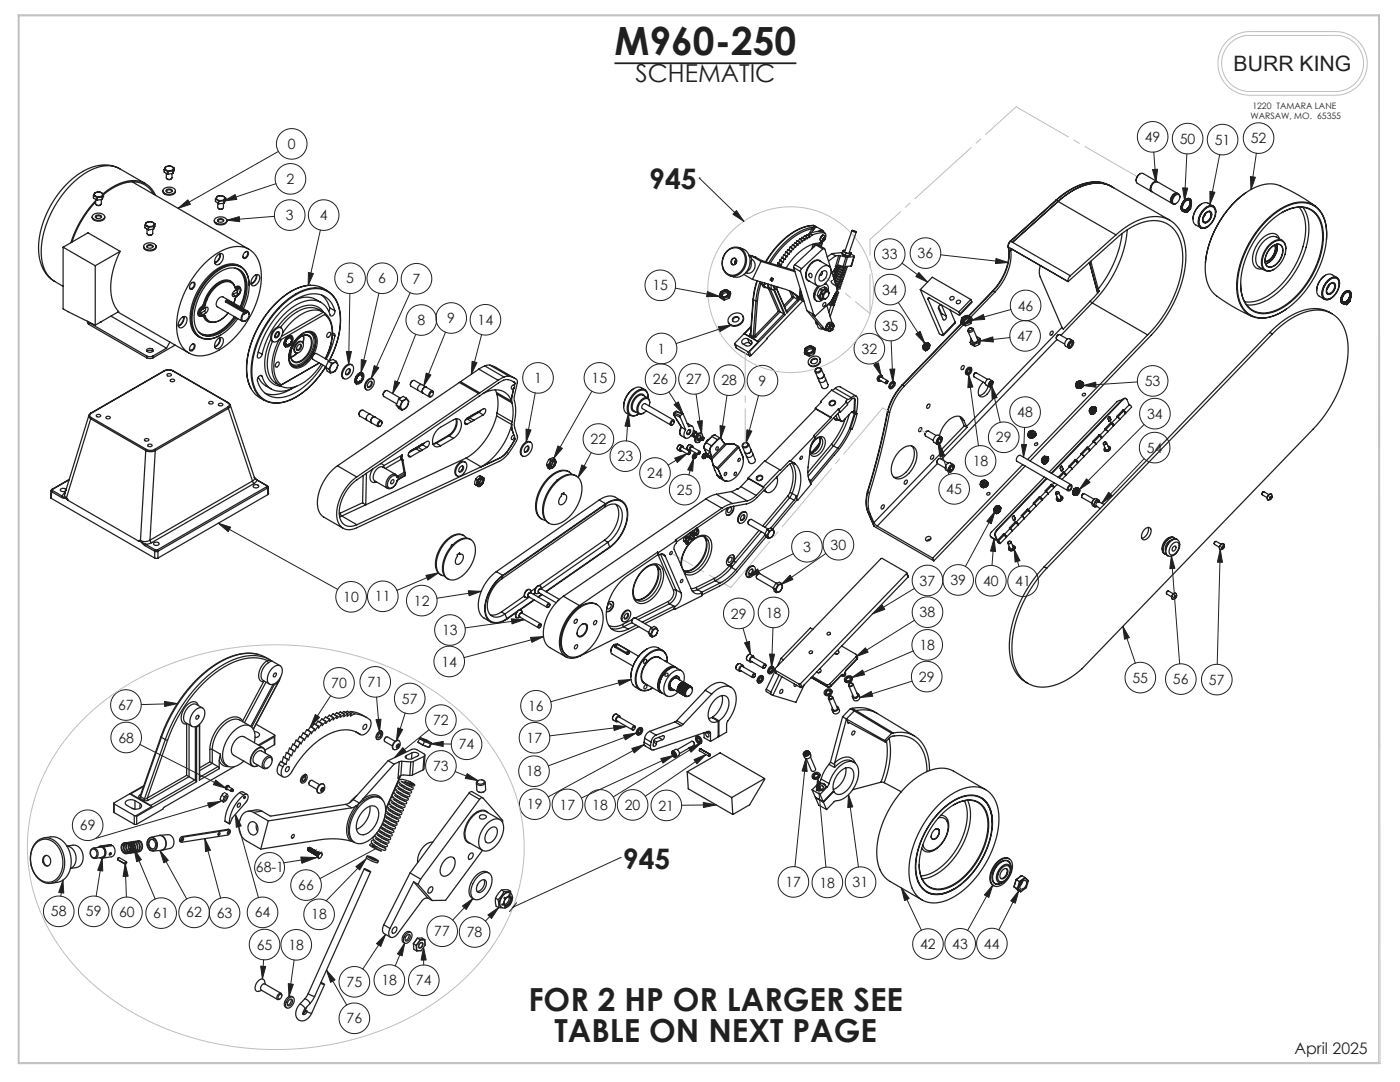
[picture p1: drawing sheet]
<svg xmlns="http://www.w3.org/2000/svg" width="279mm" height="216mm" viewBox="0 0 279 216" stroke-linecap="round" stroke-linejoin="round" font-family="sans-serif">
<defs><g id="words">
<text font-size="7.8" fill="#231f20" x="122.6" y="11">M960-250</text>
<g font-size="6.3" fill="#231f20">
<text x="105.4" y="201.7">FOR 2 HP OR LARGER SEE</text>
<text x="110.7" y="208">TABLE ON NEXT PAGE</text>
</g>
<g font-size="5.6" fill="#231f20">
<text x="129.6" y="37.7">945</text>
<text x="124.3" y="173.3">945</text>
</g>
<text font-size="4.9" fill="#231f20" x="126.8" y="16.5">SCHEMATIC</text>
<text font-size="4.2" fill="#231f20" x="246.2" y="14.2">BURR KING</text>
<text font-size="3.2" fill="#231f20" x="258.3" y="210.4">April 2025</text>
<g font-size="2.8" fill="#231f20">
<text x="57.4" y="29.7">0</text>
<text x="228.5" y="28.3">49</text>
<text x="235.4" y="28.7">50</text>
<text x="242.4" y="28.9">51</text>
<text x="249.6" y="28.6">52</text>
<text x="57.2" y="36.7">2</text>
<text x="57" y="43.9">3</text>
<text x="63.8" y="43.9">4</text>
<text x="176" y="51.7">33</text>
<text x="183.1" y="51.5">36</text>
<text x="69.1" y="56.5">5</text>
<text x="75.5" y="56.5">6</text>
<text x="82.3" y="56.6">7</text>
<text x="130.2" y="58">15</text>
<text x="176.1" y="58.8">34</text>
<text x="83.3" y="64.9">8</text>
<text x="89.3" y="64.5">9</text>
<text x="95.3" y="64.8">14</text>
<text x="176.2" y="66">35</text>
<text x="203.1" y="62">46</text>
<text x="131.2" y="70.6">1</text>
<text x="171.9" y="70.6">32</text>
<text x="203" y="68.1">47</text>
<text x="106.6" y="76.4">1</text>
<text x="118.1" y="76.4">15</text>
<text x="130.3" y="76.7">26</text>
<text x="136.9" y="76.6">27</text>
<text x="144" y="76.9">28</text>
<text x="151.4" y="77">9</text>
<text x="228.5" y="77">53</text>
<text x="203" y="83.3">48</text>
<text x="228.9" y="83.6">34</text>
<text x="117.9" y="88.6">22</text>
<text x="198.7" y="88.3">29</text>
<text x="123.2" y="92">23</text>
<text x="129.2" y="95.4">24</text>
<text x="194.1" y="93">18</text>
<text x="228.9" y="90.3">54</text>
<text x="135.1" y="98.7">25</text>
<text x="188.9" y="98.6">45</text>
<text x="160.3" y="110.1">3</text>
<text x="165.8" y="109.7">30</text>
<text x="183.5" y="116.9">37</text>
<text x="189.7" y="116.8">39</text>
<text x="196.2" y="116.9">40</text>
<text x="202.6" y="117">41</text>
<text x="68.5" y="120.1">10</text>
<text x="74.8" y="120">11</text>
<text x="82.6" y="120.9">12</text>
<text x="145.9" y="123.4">29</text>
<text x="152.8" y="123.2">18</text>
<text x="183.5" y="123.2">38</text>
<text x="88.2" y="126.7">13</text>
<text x="183.5" y="129.7">18</text>
<text x="66.1" y="137.3">70</text>
<text x="73.3" y="137.1">71</text>
<text x="88.1" y="133">14</text>
<text x="183.4" y="136">29</text>
<text x="226" y="136.2">55</text>
<text x="234.1" y="136.5">56</text>
<text x="241.3" y="136.6">57</text>
<text x="23.6" y="141.7">67</text>
<text x="80.2" y="140.4">57</text>
<text x="105.4" y="141.9">16</text>
<text x="23.6" y="148.2">68</text>
<text x="86.4" y="144.7">72</text>
<text x="91.5" y="149.5">74</text>
<text x="105.1" y="148.2">17</text>
<text x="86.4" y="153.9">73</text>
<text x="105" y="154.9">18</text>
<text x="105.1" y="161.5">19</text>
<text x="111.7" y="161.5">17</text>
<text x="118.2" y="161.6">18</text>
<text x="124.7" y="161.6">20</text>
<text x="131.4" y="161.7">21</text>
<text x="15.9" y="165.7">69</text>
<text x="51.1" y="174">68-1</text>
<text x="59.5" y="177.6">66</text>
<text x="156.8" y="177">17</text>
<text x="163.5" y="177.1">18</text>
<text x="170.2" y="177.1">31</text>
<text x="10.2" y="182.9">58</text>
<text x="17.1" y="182.9">59</text>
<text x="23.8" y="183.1">60</text>
<text x="30.6" y="183.2">61</text>
<text x="37.2" y="183.1">62</text>
<text x="43.2" y="183.2">63</text>
<text x="50.8" y="183.1">64</text>
<text x="62.1" y="183.5">18</text>
<text x="51.2" y="189.5">65</text>
<text x="57.6" y="189.6">18</text>
<text x="86.7" y="186.8">77</text>
<text x="93.2" y="187">78</text>
<text x="183.6" y="189.4">42</text>
<text x="190" y="189.4">43</text>
<text x="196.4" y="189.3">44</text>
<text x="69.2" y="196.9">75</text>
<text x="76.1" y="196.6">18</text>
<text x="83" y="196.6">74</text>
<text x="69.2" y="204.2">76</text>
</g>
<g font-size="1.8" fill="#231f20">
<text x="249.5" y="23.7">WARSAW, MO. 65355</text>
<text x="249.9" y="21.7">1220 TAMARA LANE</text>
</g>
</g></defs>
<!-- layer: Layer 1 -->
<g fill="none" stroke="#231f20" stroke-width=".2">
<path d="M55.1 36.7l-10.4 3.4M55.6 30.2l-20.1 11.4M139.6 35.5h.1M139.6 35.5l8.8 8.7M35.5 41.6l2-1.7 .5 .9zM44.7 40.1l2.2-1.3 .4 1zM63.9 45.9l-2.4 11.1M75.6 58.5l-3.6 15.8M81.9 58.4l-7.8 17.1M147 42l1.4 2.2-2.1-1.5zM180 52.5l5.1 3.8M183.4 54.4l1.7 1.9-2.3-1.1z"/>
<path d="M74.7 73l.9 .4-1.5 2.1zM78.8 76l1 .4-1.4 2.1zM83 66.7l-4.6 11.8M85.1 74.4l.9 .4-1.4 2.2zM88.9 66.3l-4.3 10.7M96.1 66.8l-2 7.9M118.1 78.1l-7.6 13.3M133.5 78.2l2.8 4.4M143.4 65.2l2.5-.3-2.2 1.3zM145.9 64.9l-11 3.7M151.4 78.9l-2.5 9.4M174.4 72.8l.9-.4 .6 2.5z"/>
<path d="M179.3 60.3l5.3 8.2M182.8 66.7l.8-.6 1 2.4zM201.7 61.8l-7.8 2.1M111.4 89l.8 .5-1.7 1.9zM116.1 92.8l.9 .4-1.6 2.1zM118 90.3l-2.6 5M134.5 80.7l.9-.5 .9 2.4zM134.6 91.4l2.5-.9-1.9 1.8zM137.1 90.5l-3.8 2.3M187.2 88.7l1.4 2.2-1 .3zM187.2 88.7l2.2 6M216.8 95.5l.7 .8-2.1 1.4z"/>
<path d="M221.3 98.2l.7 .7-2.1 1.5zM228.3 91.5l-8.4 8.9M228.3 84.7l-12.9 13M43.6 104.4l23.8 13.2M43.6 104.4l2.4 .8-.5 .9zM85 114.8l2.5-.5-2.1 1.4zM87.5 114.3l-8.3 3.5M149.2 115.1l2-1.6 .5 .9zM157.7 114.8l.6 .8-2.4 1zM158.3 110.5l-9.1 4.6M164.8 110.4l-8.9 6.2M182.5 117.4l-8.3 5.1"/>
<path d="M198.6 102l-.8 2.5-.9-.5zM198.6 102l-5.9 11M66 138.8l-4 6.2M108.5 127l-15.9 4.2M125.9 135.6l-16 4.4M170 135.2l2.2-1.5 .4 .9zM170.8 131l1.9-1.7 .6 .8zM174.2 122.5l1.9-1.8 .5 .9zM182 135.9l-10.4 3.3M182.2 129.9l-12.2 5.3M182.5 123.8l-11.7 7.2M224.1 125l1.3 2.2-1 .4z"/>
<path d="M224.1 125l2.5 7.3M27.9 148.5l17.2 8.8M43 155.7l2.1 1.6-2.5-.7zM62.9 142.6l.9 .5-1.8 1.9zM80.4 149.2l.6 .8-2.3 1.2zM85.6 145.6l-6.9 5.6M93.2 154.4l2.2 1.4-2.5-.5zM124.4 146.7l2.6-.4-2.2 1.3zM126.1 149.3l2.5-.7-2 1.6zM127 146.3l-17.6 6.5M128.6 148.6l-19.2 10.4M131.9 151.4l2.5-.7-2.1 1.6z"/>
<path d="M134.4 150.7l-18.4 8.5M137.4 149.2l2.4-.9-1.9 1.8zM138.5 151.6l2.4-1-1.8 1.8zM139.8 148.3l-17.4 10.7M140.9 150.6l-12.1 8.3M160.8 151.4l-2.2 21.5M169.3 158.6l2 14.4M26.8 169.4l1.4 2.2-.9 .3zM26.8 169.4l4.2 10M31.9 169.7l5.4 9.7M31.9 169.7l1.7 2-.9 .5zM40.9 167.3l3.1 11.9"/>
<path d="M47 162.5l4.6 16.6M72.7 171.9l-7.6 7.8M74.9 169.4l-11.1 5.9M94.4 179.3l-4.1 4.3M123.8 171.1h.1M123.8 171.1l-21.4 9.9M179.9 177.2l1.6 2.1-1 .4zM179.9 177.2l4 8.4M198.1 176.6l-.8 2.5-.8-.5zM198.1 176.6l-5 9.1M203.3 177.7l-4 7.9M203.3 177.7l-.7 2.5-.9-.4z"/>
<path d="M65.2 193.6l4 6.9M65.2 193.6l1.7 1.9-.9 .5zM77 186.5l-1 2.4-.9-.6zM77 186.5l-4.6 6.9M80.8 188.2l-.5 2.5-1-.4zM92.3 180.8l2.1-1.5-1.4 2.2zM97.4 182.6l2.1-1.5-1.4 2.2zM99.5 181.1l-2.6 2.7M103.1 180.1l-1.4 1.8"/>
<circle cx="58" cy="35.7" r="3.1"/>
<circle cx="58.2" cy="28.7" r="3.1"/>
<circle cx="230" cy="27.3" r="3.1"/>
<circle cx="237" cy="27.7" r="3.1"/>
<circle cx="244" cy="27.9" r="3.1"/>
<circle cx="251.2" cy="27.6" r="3.1"/>
<circle cx="57.8" cy="42.9" r="3.1"/>
<circle cx="64.6" cy="42.9" r="3.1"/>
<circle cx="69.9" cy="55.5" r="3.1"/>
<circle cx="76.3" cy="55.5" r="3.1"/>
<circle cx="83.1" cy="55.6" r="3.1"/>
<circle cx="131.8" cy="56.9" r="3.1"/>
<circle cx="177.6" cy="50.7" r="3.1"/>
<circle cx="177.6" cy="57.8" r="3.1"/>
<circle cx="184.7" cy="50.5" r="3.1"/>
<circle cx="84.1" cy="63.9" r="3.1"/>
<circle cx="90.1" cy="63.5" r="3.1"/>
<circle cx="96.9" cy="63.8" r="3.1"/>
<circle cx="107.4" cy="75.4" r="3.1"/>
<circle cx="119.6" cy="75.4" r="3.1"/>
<circle cx="131.8" cy="75.7" r="3.1"/>
<circle cx="132" cy="69.5" r="3.1"/>
<circle cx="138.5" cy="75.6" r="3.1"/>
<circle cx="145.5" cy="75.9" r="3.1"/>
<circle cx="152.2" cy="76" r="3.1"/>
<circle cx="173.5" cy="69.6" r="3.1"/>
<circle cx="177.7" cy="65" r="3.1"/>
<circle cx="204.6" cy="67" r="3.1"/>
<circle cx="204.7" cy="60.9" r="3.1"/>
<circle cx="230" cy="76" r="3.1"/>
<circle cx="119.4" cy="87.6" r="3.1"/>
<circle cx="124.8" cy="91" r="3.1"/>
<circle cx="130.7" cy="94.4" r="3.1"/>
<circle cx="136.6" cy="97.7" r="3.1"/>
<circle cx="190.4" cy="97.5" r="3.1"/>
<circle cx="195.7" cy="92" r="3.1"/>
<circle cx="200.3" cy="87.3" r="3.1"/>
<circle cx="204.6" cy="82.2" r="3.1"/>
<circle cx="230.4" cy="89.3" r="3.1"/>
<circle cx="230.5" cy="82.5" r="3.1"/>
<circle cx="70.1" cy="119.1" r="3.1"/>
<circle cx="76.4" cy="119" r="3.1"/>
<circle cx="84.2" cy="119.8" r="3.1"/>
<circle cx="161" cy="109.1" r="3.1"/>
<circle cx="167.3" cy="108.7" r="3.1"/>
<circle cx="185.1" cy="115.8" r="3.1"/>
<circle cx="191.2" cy="115.7" r="3.1"/>
<circle cx="197.8" cy="115.9" r="3.1"/>
<circle cx="204.2" cy="116" r="3.1"/>
<circle cx="67.7" cy="136.3" r="3.1"/>
<circle cx="74.9" cy="136.1" r="3.1"/>
<circle cx="81.8" cy="139.4" r="3.1"/>
<circle cx="89.7" cy="132" r="3.1"/>
<circle cx="89.8" cy="125.7" r="3.1"/>
<circle cx="147.4" cy="122.4" r="3.1"/>
<circle cx="154.4" cy="122.2" r="3.1"/>
<circle cx="184.9" cy="135" r="3.1"/>
<circle cx="185" cy="128.7" r="3.1"/>
<circle cx="185.1" cy="122.2" r="3.1"/>
<circle cx="227.6" cy="135.2" r="3.1"/>
<circle cx="235.7" cy="135.5" r="3.1"/>
<circle cx="242.8" cy="135.6" r="3.1"/>
<circle cx="25.1" cy="140.7" r="3.1"/>
<circle cx="25.2" cy="147.2" r="3.1"/>
<circle cx="88" cy="152.8" r="3.1"/>
<circle cx="88" cy="143.7" r="3.1"/>
<circle cx="93.1" cy="148.5" r="3.1"/>
<circle cx="106.6" cy="153.9" r="3.1"/>
<circle cx="106.7" cy="147.2" r="3.1"/>
<circle cx="107" cy="140.8" r="3.1"/>
<circle cx="17.5" cy="164.7" r="3.1"/>
<circle cx="61.1" cy="176.6" r="3.1"/>
<circle cx="106.7" cy="160.5" r="3.1"/>
<circle cx="113.2" cy="160.5" r="3.1"/>
<circle cx="119.8" cy="160.6" r="3.1"/>
<circle cx="126.3" cy="160.6" r="3.1"/>
<circle cx="133" cy="160.7" r="3.1"/>
<circle cx="158.3" cy="176" r="3.1"/>
<circle cx="165.1" cy="176.1" r="3.1"/>
<circle cx="171.7" cy="176" r="3.1"/>
<circle cx="11.7" cy="181.9" r="3.1"/>
<circle cx="18.7" cy="181.9" r="3.1"/>
<circle cx="25.3" cy="182.1" r="3.1"/>
<circle cx="32.2" cy="182.2" r="3.1"/>
<circle cx="38.7" cy="182.1" r="3.1"/>
<circle cx="44.8" cy="182.2" r="3.1"/>
<circle cx="52.4" cy="182.1" r="3.1"/>
<circle cx="52.8" cy="188.5" r="3.1"/>
<circle cx="59.1" cy="188.5" r="3.1"/>
<circle cx="63.7" cy="182.4" r="3.1"/>
<circle cx="70.7" cy="195.9" r="3.1"/>
<circle cx="77.7" cy="195.6" r="3.1"/>
<circle cx="84.6" cy="195.6" r="3.1"/>
<circle cx="88.2" cy="185.8" r="3.1"/>
<circle cx="94.7" cy="186" r="3.1"/>
<circle cx="185.2" cy="188.4" r="3.1"/>
<circle cx="191.6" cy="188.3" r="3.1"/>
<circle cx="198" cy="188.3" r="3.1"/>
<circle cx="70.7" cy="203.2" r="3.1"/>
</g>
<g fill="none" stroke="#bdbec1" stroke-width=".2">
<path d="M3.6 2.9h271.7l.1 209.3h-271.8zM3.8 3.2h271.3v208.8h-271.3zM244.9 8.2a6.4 6.4 0 0 1 4.5-1.9h17.1a6.4 6.4 0 0 1 6.4 6.4 6.4 6.4 0 0 1-6.4 6.3h-17.1a6.4 6.4 0 0 1-5.8-3.9 6.4 6.4 0 0 1 1.3-6.9zM245.4 8.7a5.6 5.6 0 0 1 3.6-1.6h17.1a5.6 5.6 0 0 1 6 5.6 5.6 5.6 0 0 1-6 5.5h-17.1a5.6 5.6 0 0 1-4.8-3.6 5.6 5.6 0 0 1 1.2-5.9zM16.2 143.9a54 54 0 0 1 37.1-15.2 55.7 55.7 0 0 1 38.3 13.1 36.2 36.2 0 0 1 12.9 30.1 37.8 37.8 0 0 1-15 26.2 57.4 57.4 0 0 1-44.3 10.5 51.1 51.1 0 0 1-31.5-17.3 34.3 34.3 0 0 1 .2-44.8z"/>
<circle cx="157.8" cy="57.8" r="16.5"/>
</g>
<path d="M133.9 110.4l12 6.8" fill="none" stroke="#bdbec1" stroke-width=".2" stroke-dasharray="15.2 1.3 1.3 1.3" stroke-dashoffset="10.3"/>
<path d="M227 35.3l-24.2-14M145.9 117.2l30.3-35.8" fill="none" stroke="#bdbec1" stroke-width=".2" stroke-dasharray="15.2 1.3 1.3 1.3" stroke-dashoffset="3.2"/>
<path d="M164.8 55.4l8.8 7.2" fill="none" stroke="#bdbec1" stroke-width=".2" stroke-dasharray="15.2 1.3 1.3 1.3" stroke-dashoffset="11.5"/>
<path d="M202.8 21.3l-29.2 26.5" fill="none" stroke="#bdbec1" stroke-width=".2" stroke-dasharray="15.2 1.3 1.3 1.3" stroke-dashoffset="7"/>
<g fill="#231f20">
<path d="M97.4 182.6l2.1-1.5-1.4 2.2z"/>
<path d="M92.3 180.8l2.1-1.5-1.4 2.2z"/>
<path d="M74.2 168.5a.34 .34 0 0 1 .6 .1l-.3 .1 .3-.1a.34 .34 0 0 1-.4 .4 .34 .34 0 0 1-.2-.5z"/>
<path d="M80.4 149.2l.6 .8-2.3 1.2z"/>
</g>
<path d="M44 159.9l-24.8 7.4M41.4 160.2l2.6-.3-2.2 1.3z" fill="none" stroke="#231f20" stroke-width=".2"/>
<g fill="#231f20">
<path d="M221.3 98.2l.7 .7-2.1 1.5z"/>
<path d="M216.8 95.5l.7 .8-2.1 1.4z"/>
<path d="M147 42l1.4 2.2-2.1-1.5z"/>
</g>
<g fill="none" stroke="#231f20" stroke-width=".25">
<path d="M18.6 39.1l.8 .4M18.6 39.1v.4l.8 .4M18.9 38.6a.98 .98 0 0 1 1.6 .2 .97 .97 0 0 1-1.7 0zM19.1 39.8v.9a.66 .66 0 0 0 1.1 0v-.9M19.4 39.5v.4M20.4 39.3l-1 .2M20.4 39.3v.5M20.4 39.8l-1 .1M20.6 38.7a8.5 8.5 0 0 1 7.6-2.4 4.7 4.7 0 0 1 2.8 2.7M20.7 38.7a1.3 1.3 0 0 0-1.9-.1l-.2 .5M20.7 38.7l-.3 .6M20.7 38.7v.5l-.3 .6"/>
<path d="M23.9 33.7a7.4 7.4 0 0 0-7.7 .7 19 19 0 0 0-8.5 16 7 7 0 0 0 3.2 5.8M23.9 33.7a6.6 6.6 0 0 0-6.8 .8 20.1 20.1 0 0 0-8.8 16.7 6 6 0 0 0 2.6 5M23.9 33.7l5.1 2.9M26.4 36.3l23.3 13.4M30.6 38.7a4.8 4.8 0 0 0-6.4-2l-1.7 .8-1.8 1.3M32.5 38.1a1.34 1.34 0 0 0 2.2 .6l.2-.2 .1-.4M32.6 37.8a1.59 1.59 0 0 1 2.4 .2 1.44 1.44 0 0 1-2.3 .5l-.2-.5zM32.7 33.9l.8 .4M32.7 33.9v.4l.8 .5M33 33.4a.98 .98 0 0 1 1.6 .3 .97 .97 0 0 1-1.7-.1zM33.2 38.1a.8 .8 0 0 1 1.2 0M33.2 34.6v.9a.66 .66 0 0 0 1.1 0v-.9"/>
<path d="M33.3 37.8a.63 .63 0 0 1 .6-.1 .63 .63 0 0 1 .4 .5 .66 .66 0 0 1-.6 .2 .66 .66 0 0 1-.5-.5zM33.4 35.7l.4 .2 .4-.2M33.5 34.3v.5M34.5 34.1l-1 .2M34.5 34.1v.5M34.5 34.6l-1 .2M34.8 33.6a1.3 1.3 0 0 0-1.9-.2l-.2 .5M34.8 33.6l-.3 .5M34.8 33.6v.4l-.3 .6M43 39.7l.7 .5M43 39.7v.5l.7 .5M43.3 39.3a.97 .97 0 0 1 1.5 .3 .97 .97 0 0 1-1.6 0z"/>
<path d="M45.1 39.5l-.4 .6M45.1 39.5a1.19 1.19 0 0 0-2.1 .2M45.1 39.5v.5l-.4 .6M210.7 40h.1M210.7 40l-9.1 8.1M210.8 40a11.9 11.9 0 0 1 8.5-3.7l2 .6 12.1 7M210.8 40l11.9 6.9M210.8 40l-9.1 8.1M220.1 36.5a9.8 9.8 0 0 0-7.8 2.2l-1.6 1.3M221.9 37.3a7.7 7.7 0 0 0-7.6 .7l-1.3 .7-1.8 1.5M222.3 37.5a7.1 7.1 0 0 0-7.4 .1l-1.9 1.1-1.2 1-9.7 8.7M227.5 34.7a1.61 1.61 0 0 0-.8 1.4"/>
<path d="M230.6 36.3a1.43 1.43 0 0 0-.9 1.6M230.9 36.2l-2.8-1.6a1.31 1.31 0 0 0-1.1 2l2.8 1.6M231 36.3a1.25 1.25 0 0 0-1.2 .6 1.25 1.25 0 0 0 0 1.3M234.4 39.2a.58 .58 0 0 1 .8-.4 .58 .58 0 0 1 .2 .9 .88 .88 0 0 1-1.3 .8l-.1-.5zM234.7 38.6a1.43 1.43 0 0 0-1 1.7M235 38.6l-4-2.3a1.31 1.31 0 0 0-1.1 2l3.9 2.2M235 38.6a1.25 1.25 0 0 0-1.2 .6 1.25 1.25 0 0 0 .1 1.4M235.2 38.7a1.17 1.17 0 0 0-1.5 1.3l.1 .5 .3 .2M235.5 39.3a.57 .57 0 0 0-.4-.7 .57 .57 0 0 0-.7 .4 1.08 1.08 0 0 0-.2 1.7l.5-.1M237.3 39.9a1.14 1.14 0 0 1-.1 1.5M237.3 39.9a1.2 1.2 0 0 1-.1 1.5M237.4 39.6a1.67 1.67 0 0 0-1.4 2.5"/>
<path d="M237.5 39.7a1.38 1.38 0 0 0-1.7 1.2l-.1 .7 .3 .5M248.6 38.4a20.1 20.1 0 0 0-8 14M10.9 56.2l1.7 .9M12.6 49.3l5-2.8 6.4 3.7M12.6 49.3l6.4 3.7M12.6 49.3v12.3l6.4 3.3M18.4 43.2a1.24 1.24 0 0 0 1.9 .8l.5-.3 .1-.5M18.6 42.9a1.64 1.64 0 0 1 2.3 .2 1.14 1.14 0 0 1-1.6 .8 .69 .69 0 0 1-.7-.3 .69 .69 0 0 1 0-.7zM19 53v11.9M19 43.3a.8 .8 0 0 1 1.3 0M19.1 40.1a21.9 21.9 0 0 0-5 8.3M19.1 40.3a21.5 21.5 0 0 0-4.7 8"/>
<path d="M19.1 43.1a.67 .67 0 0 1 1.2 .2 .69 .69 0 0 1-1.3-.1zM19.2 40.9l.4 .1 .5-.1M24 50.2a13.5 13.5 0 0 0-1.4 10.3l1.1 1.7-4.7 2.7M24 50.2l-5 2.8M28.7 49.2a1.23 1.23 0 0 0 1.8 .8l.5-.3 .2-.5M28.8 48.8a1.63 1.63 0 0 1 2.3 .3 1.14 1.14 0 0 1-1.5 .8 .69 .69 0 0 1-.8-.3 .69 .69 0 0 1 0-.8zM28.9 45l.7 .4M28.9 45v.4l.7 .5M29.2 44.5a.98 .98 0 0 1 1.5 .3 .97 .97 0 0 1-1.6-.1zM29.3 49.3a.8 .8 0 0 1 1.2 0M29.3 49a.72 .72 0 0 1 1.2 .2 .71 .71 0 0 1-1.2-.1zM29.3 45.7v.9a.66 .66 0 0 0 1.2 0v-.9"/>
<path d="M29.5 46.8l.4 .2 .4-.2M29.6 45.4v.5M30.7 45.2l-1.1 .2M30.7 45.2v.5M30.7 45.7l-1.1 .2M30.9 44.7a1.3 1.3 0 0 0-1.8-.2l-.2 .5M30.9 44.7l-.2 .5M30.9 44.7v.4l-.2 .6M38.2 56.5a.43 .43 0 0 1 .7-.1 .43 .43 0 0 1 0 .7 .6 .6 0 0 1-.4 .5 .6 .6 0 0 1-.7-.1l.1-.5zM38.3 56.4a.35 .35 0 0 1 .5 .1 .35 .35 0 0 1-.1 .5 .51 .51 0 0 1-.3 .5 .51 .51 0 0 1-.6-.1v-.1M40.8 52.6a9.5 9.5 0 0 1 7.3-3.4 4.9 4.9 0 0 1 4 4.9 18.2 18.2 0 0 1-8.9 16.1 5.4 5.4 0 0 1-6.2-.2 7.4 7.4 0 0 1-1.6-6.8 19.7 19.7 0 0 1 5.4-10.6zM42.8 44a1.34 1.34 0 0 0 2.2 .6l.2-.2 .1-.4"/>
<path d="M42.9 43.7a1.59 1.59 0 0 1 2.4 .2 1.44 1.44 0 0 1-2.3 .5l-.2-.3zM43.4 44.1a.8 .8 0 0 1 1.2 0M43.4 50.9a.65 .65 0 0 1 1-.2 .65 .65 0 0 1 .1 .9 1.33 1.33 0 0 1-1.4 1.2 1.4 1.4 0 0 1 .3-1.9zM43.5 40.5v.9a.65 .65 0 0 0 1.1 0v-.8M43.5 43.8a.63 .63 0 0 1 .7-.2 .63 .63 0 0 1 .4 .5 .66 .66 0 0 1-.7 .3 .66 .66 0 0 1-.5-.5zM43.6 41.6l.4 .2 .4-.2M43.7 40.2v.5M43.9 50.6a1.69 1.69 0 0 1-1.1 1.8M44 50.6a1.78 1.78 0 0 1-1.1 1.9M44.7 40.1l-1 .1M44.7 40.1v.5M44.7 40.6l-1 .1"/>
<path d="M46.1 56.3a2.49 2.49 0 0 0-3 .6 7.5 7.5 0 0 0-2.4 3.9M46.4 58.7h.2M46.6 58.7l.2 .4M46.7 56.8a1.94 1.94 0 0 0-3-.5 7.4 7.4 0 0 0-3.1 4.5M46.8 57a1.93 1.93 0 0 0-2.9-.5 7.2 7.2 0 0 0-3.1 4.4M46.8 58l.6-.2 .1 .2-.3 .3M46.8 57l.2 .4M46.8 58l.7-.4a.4 .4 0 0 1 .5 .2 .4 .4 0 0 1-.2 .6l-.3 .4M46.8 58a.62 .62 0 0 0-.5 .6 .62 .62 0 0 0 .4 .6l.1-.1M46.9 53.5a3.4 3.4 0 0 1 2 3.6 10.1 10.1 0 0 1-1 4.1M46.9 57.4a1.89 1.89 0 0 0-3.1-.7 7.1 7.1 0 0 0-2.8 4.2M46.9 57.4l.2 .2 .2-.1"/>
<path d="M46.9 59.6l-.2 .9M47 57.4h.2M47 57.4h-.1M47 59.6l-.3 .9M47 59.6h.1M47.1 57.2l.1 .2M47.1 57.2l-.2 .1M47.2 57.4h-.2M47.2 57.4h.1M47.2 57.2v.1M47.2 57.2l.4-.1 .3 .3M47.2 57.2h-.1"/>
<path d="M47.2 57.3h.6M47.2 57.3v.1M47.2 57.3l.1 .1M47.2 58.3l-.6 .4M47.2 58.3l.3 .5M47.2 57.4l.1 .1M47.3 59.1l-.3 .5M47.3 59l-.4 .6M47.3 59v.1M47.3 57.4a.53 .53 0 0 1 .7 .1 .53 .53 0 0 1 0 .6l-.3 .6-.3 .3M47.3 57.4l.1 .1M47.3 57.4h-.1"/>
<path d="M47.4 59l-.1 .1M47.4 57.5a.45 .45 0 0 1 .6 .1 .45 .45 0 0 1 0 .6l-.6 .8M47.4 59h.1M47.4 57.5h-.1M47.4 59h-.1M47.5 58.8l-.7 .3M47.6 53.7a3.9 3.9 0 0 1 1.5 3.9l-.3 1.6-.8 2.1M48 53.2a4.2 4.2 0 0 0-4.7 .5 12.5 12.5 0 0 0-5.3 10.7 3.5 3.5 0 0 0 1.9 2.9M48.9 50.3a.43 .43 0 0 1 .6 0 .43 .43 0 0 1 0 .6 .6 .6 0 0 1-.3 .6 .6 .6 0 0 1-.7-.2v-.5zM49 50.2a.35 .35 0 0 1 .4 .2 .35 .35 0 0 1 0 .4 .51 .51 0 0 1-.3 .5 .51 .51 0 0 1-.6-.1v-.1M49.7 57a3.6 3.6 0 0 0-3.1-4.2 8.3 8.3 0 0 0-6 4 10.6 10.6 0 0 0-2.1 8.7 3.2 3.2 0 0 0 4.5 1.8l1-.4M50.3 56.5l-.2 .1"/>
<path d="M50.4 56.5h-.1M50.7 55.1a.65 .65 0 0 1 .9-.2 .65 .65 0 0 1 .2 .9 1.33 1.33 0 0 1-1.5 1.2 1.4 1.4 0 0 1 .4-1.9zM51.1 54.8a1.71 1.71 0 0 1-.7 1.7M51.2 54.8a1.78 1.78 0 0 1-1.1 1.9M58.9 59.8a4.8 4.8 0 0 1 5.2 .6M61.9 56.9a12 12 0 0 0-8.2 5.1 18.4 18.4 0 0 0-4.4 12.9l.2 1.1 .5 1.4M64.2 58.9l1 1.1 .6 1.4M65.3 58a6.2 6.2 0 0 0-7.2 .1 19.5 19.5 0 0 0-8.8 16.3l.2 1.7 .6 1.3M67.1 59.9a4.8 4.8 0 0 0-6.4-2 17.8 17.8 0 0 0-9.3 10 12.5 12.5 0 0 0-.5 10 4.5 4.5 0 0 0 4.4 2.5M67.1 59.9a11.8 11.8 0 0 1-.2 9.3l-1.2 2.8M143.6 59.1l.8 .5M143.6 59.1l.1 .3 .8 .5"/>
<path d="M143.9 58.2a.88 .88 0 0 1 1-.3 .88 .88 0 0 1 .7 .7 1.02 1.02 0 0 1-.9 .8 1.02 1.02 0 0 1-1-.5zM144.1 58.3a.64 .64 0 0 1 .8-.3 .64 .64 0 0 1 .4 .8 .7 .7 0 0 1-.8 .4 .7 .7 0 0 1-.6-.6zM144.1 58.4a.58 .58 0 0 1 .8-.3 .58 .58 0 0 1 .3 .8 .6 .6 0 0 1-.7 .3 .6 .6 0 0 1-.5-.6zM144.4 59.6l.1 .3M145 50.2a2.09 2.09 0 0 1 2.5-.6 2.09 2.09 0 0 1 1.3 2.1 2.75 2.75 0 0 1-3.3 3.1 2.87 2.87 0 0 1-.5-4.6zM145.2 50a2.19 2.19 0 0 1 2.5-.5 2.19 2.19 0 0 1 1.3 2.2 2.88 2.88 0 0 1-3.5 3.2 3.1 3.1 0 0 1-.3-4.9zM145.3 58.6a.77 .77 0 0 0-1.2 .5M145.5 59.2l-1.1 .4M145.5 59.2l.1 .2M145.6 59.4l-1.1 .5M145.7 58.3a1.21 1.21 0 0 0-1.4-.4 1.21 1.21 0 0 0-.7 1.2M145.7 58.3l-.2 .9"/>
<path d="M145.7 58.3l.1 .2-.2 .9M146.1 51.7a.64 .64 0 0 1 1 .4 .64 .64 0 0 1-.8 .8 .69 .69 0 0 1-.2-1.2zM146.7 51.5a.72 .72 0 0 0-.7 .5 .72 .72 0 0 0 .3 .9M146.7 52.7l.1-.6 .2-.3-.3 .3v.6M146.9 51.8l-.3 .4 .1 .6M147 52.1l-.1 .4M147.4 49.4a2.92 2.92 0 0 1 1.5 5 2.49 2.49 0 0 1-3.2 .6M148.5 54.8l1.7 1M149.5 50.9l.5 .2M149.6 51.1h-.1l.5 .4-.1 .7M149.7 51l1.2 .4M149.9 52.2a1.69 1.69 0 0 1-.9 2"/>
<path d="M150 51.1l1.9 1.1M150 51.1l.9 .3M150 51.7a1.48 1.48 0 0 1 .6 1.9 1.48 1.48 0 0 1-1.8 .8M150.2 55.8l5.9 1.8a7.8 7.8 0 0 1 3.6 1.9M150.3 59.7l.1 .1M150.3 59.7l-.5 7.2M150.4 59.8l.5 .3M150.4 59.8l-.6 7.1M150.9 51.4l1.2 .6 6.5 2M151.1 56l-.6 2.1-.2 1.6M151.1 56l-.4 1.7-.3 2.1M151.6 56.2l.1 .3 .6 .3"/>
<path d="M151.6 56.4l-.4 1.6-.3 2.1M151.9 56.6l-.6 2.1-.1 1.4M151.9 52.2l-1.7 3.6M151.9 52.2l6.7 2M152.1 56.7a.63 .63 0 0 0 .8 .7M152.2 56.4a.38 .38 0 0 0 .2 .5 .38 .38 0 0 0 .5-.3M152.4 56.9l.2 .3 .9 .5M152.6 56.5h.1M153.3 56.7a.67 .67 0 0 0 0 .8 .67 .67 0 0 0 .7 .2M153.4 57.6l1.9 4.5M153.4 56.7l.1 .7 .6 .4M153.7 55.9l.3 .1"/>
<path d="M153.8 57.8l1.9 4.4M154 56.9a.59 .59 0 0 0 .1 .9 .59 .59 0 0 0 .8-.2l.2-.2M154 55.5l.2 .1-.2 .1v.3M154.1 55.5a.25 .25 0 0 0-.3 .1 .25 .25 0 0 0 .1 .4M154.1 56h-.1M154.3 57l.1 .3M154.4 57l.2 .5M154.4 57.8l2.1 4.9M154.4 57a.4 .4 0 0 0 .3 .6 .4 .4 0 0 0 .5-.3M154.6 57.8l2.1 5M154.9 57.2l.1 .1 .1-.1M154.9 57.6l2.1 4.8"/>
<path d="M154.9 57.2h.2M155 57.5l2 4.9M155.3 52.5l.6 .4M155.3 52.5l-.2 .4M155.3 52.5h.1M155.6 51.9l-.2 .7-.1-.1M155.6 51.9l.5 .3M155.6 51.9h.1M155.8 52.8l-.1 .3M155.8 52.8h.1M155.8 52.8l.1 .1M156 51.4l.5 .3"/>
<path d="M156 51.4l-.2 .6M156 51.4h.1M156.1 52.2l-.2 .7M156.1 52.2h.1M156.4 50.8l.5 .3M156.4 50.8l-.2 .7M156.4 50.8h.1M156.5 51.7l-.2 .6-.2-.1M156.5 51.7h.1M156.8 50.3l.5 .3M156.8 50.3l-.2 .6M156.8 50.3h.1"/>
<path d="M156.9 51.1l-.2 .7-.2-.1M156.9 51.1h.1M157.3 49.8l.5 .3M157.3 49.8l-.3 .6M157.3 49.8h.1M157.3 50.6l-.2 .7-.2-.2M157.3 50.6h.1M157.6 58v.1M157.6 58.1l.5 1.2M157.6 58.1h.1M157.7 49.3l.5 .3M157.7 49.3l-.3 .6"/>
<path d="M157.7 49.3h.1M157.8 50.1l-.3 .7-.2-.2M157.8 50.1h.1M157.8 58.2l1.6 1.3 .8 .4M158 58.3l.5 1M158.1 59.3h.4M158.1 59.3l-1.6 1.7M158.2 48.9l.5 .3M158.2 48.9l-.3 .5M158.2 48.9h.1M158.2 49.6l-.3 .7-.1-.2M158.2 49.6h.1"/>
<path d="M158.4 53.4l1.4 .8M158.4 53.4l2.6 8.6M158.5 59.3l.7 .5M158.5 59.3l-1.9 2M158.6 52.8l-.2 .6M158.6 52.8l1.4 .8M158.6 48.4l.5 .3M158.6 48.4l-.3 .6M158.6 48.4h.1M158.7 49.2l-.4 .6-.1-.2M158.7 49.2h.1M159 59.1l.1 .1"/>
<path d="M159.1 59.2l.3 .8M159.1 59.2v.1M159.1 48.1h.1M159.1 48.1l.5 .2M159.1 48.1l-.3 .4M159.1 48.7l-.3 .7-.1-.2M159.1 48.7h.1M159.2 59.8l.2 .2M159.2 59.8l-2.3 2.3M159.4 60l-2.4 2.4M159.6 47.7l.5 .3M159.6 47.7l-.3 .4"/>
<path d="M159.6 47.7h.1M159.6 48.4l-.4 .6-.1-.3M159.6 48.3h.1M159.7 59.5l.5 .4M159.7 57.7l-.1 .8 .1 1M159.8 54.2l2.6 8.5M159.8 59.7l.1 .1M159.8 58.1v1.1l.4 .7M159.9 58.5a1.97 1.97 0 0 0 .6 1.7l-1-.6-.4-.4M160 53.6l-.2 .6M160.1 47.4l.5 .3M160.1 47.4l-.4 .4"/>
<path d="M160.1 47.4h.1M160.1 48l-.4 .6-.1-.3M160.1 48h.1M160.5 47.1l.6 .3M160.5 47.1l-.3 .4M160.5 47.1h.1M160.6 47.7l-.5 .5v-.2M160.6 47.7h.1M161 46.8l.5 .3M161 46.8l-.3 .4M161 46.8h.1M161.1 47.4l-.5 .5v-.2"/>
<path d="M161.1 47.4h.1M161.5 46.6l.5 .3M161.5 46.6l-.3 .3M161.5 54.6a.41 .41 0 0 1 .5 .3 .41 .41 0 0 1-.3 .5l-.3-.5zM161.5 47.1l-.4 .6v-.3M161.5 47.1h.1M162 46.9l-.5 .5v-.3M162.1 45.6l.3 .3M162.1 45.6a13.8 13.8 0 0 0-8.4 6.9M162.1 45.6l-.5 1M162.2 45a11.4 11.4 0 0 0-7.8 4.8l-1.6 2.4M162.2 45l.4 .1"/>
<path d="M162.2 45h.1M162.3 48.7l-.3 1M162.3 45l.3 .1M162.3 45a11.3 11.3 0 0 0-7.5 4.5l-1.9 2.8M162.3 45l.5 .3M162.4 45.9l-.5 .6M162.6 45.1l1.6 .9M162.6 48.6l-.2 .7M162.8 45.3l-.7 .3M162.8 45.3l-.4 .6M162.8 45.3a11.3 11.3 0 0 0-7.5 4.5l-1.9 2.6M162.9 48.9l.2-.1 1.4 .8"/>
<path d="M162.9 48.9l1.3 .8M162.9 48.9l-4.3 3.9M163.1 58.9l.4 .7 .4 .2M163.1 58.9l.3 .2M163.2 57.1a2.08 2.08 0 0 0-.4 2.8l.2 .2M163.4 46.1a.61 .61 0 0 1 .6-.2 .61 .61 0 0 1 .5 .5M163.4 59.1l.5 .7M163.6 48.5l-.2 .5M163.6 57.1a2.4 2.4 0 0 0-.8 2.8 1.06 1.06 0 0 0 1.5-.2M163.6 57.7l-.5 1.2M163.6 57.7l.4 .2M163.7 48.5l-.1 .5"/>
<path d="M163.8 53.5a1.1 1.1 0 0 1 1.1-.5 1.1 1.1 0 0 1 .9 .7 3.2 3.2 0 0 1-2.3 3.4 1.24 1.24 0 0 1-.8-1.9l.5-.9zM163.8 52.2a1.39 1.39 0 0 0-2.1 .5 2.66 2.66 0 0 0-.6 3.2l.5 .2M163.9 49.2l.2-.9-.2 .9M163.9 54.4a.62 .62 0 0 1 .9-.3 .62 .62 0 0 1 .2 .9 1.04 1.04 0 0 1-1.4 .9 1.39 1.39 0 0 1 .3-1.5zM163.9 46.1l-1.1 .1-1.3 .4M163.9 46.1l.7 .4M163.9 46.1l.5 .3M164 57.9l-.6 1.2M164 59.7h.6M164.1 54.4v-.2l-.1 .7-.5 .1M164.1 54.4h.1M164.1 58.8h.1"/>
<path d="M164.1 59.5v.1M164.1 46.9l.2 .1M164.1 46.9l.1 .1M164.1 46.9v.1M164.1 59.7l-.2 .1M164.2 59.5l-.1 .1M164.2 47l-.5 .4v.6M164.2 49.7l.3-.1 .1 .1 2.5 8.1M164.2 49.7l-4.2 3.9M164.2 58.7l-.1 .1M164.3 59.6v.1M164.4 47.7h-.1"/>
<path d="M164.4 47.7l.1 .1M164.4 47.5v-.1a.22 .22 0 0 1 .2 .4 .22 .22 0 0 1-.4 0zM164.4 47.5v.2M164.4 48l-.5 .4a8.4 8.4 0 0 0-6.5 4.3l-.5 .8M164.4 46.4l-1.1 .1-1.3 .4M164.4 46.4l.4 .3-.1 .8M164.5 47.5h.1M164.5 47a.71 .71 0 0 0-.7 .4 .71 .71 0 0 0 .1 .7M164.6 56.6a.96 .96 0 0 1 .7 1.4M164.6 47.5h-.1l-.3 .3 .2 .1 .1-.1M164.6 47.5l-.1 .3M164.6 47.1a.66 .66 0 0 0-.7 .3 .66 .66 0 0 0 .1 .8 .72 .72 0 0 0 .6-1.1"/>
<path d="M164.7 58.5a.41 .41 0 0 1 .6-.2 .41 .41 0 0 1 .1 .6 .66 .66 0 0 1-1 .5v-.4zM164.7 56.6h.1M164.7 56.6l.2 .1M164.8 58v.1M164.8 58l-.1 .1M164.8 58h.1M164.9 57.4l-.9 .5M164.9 57.4l.2 .4M164.9 57.4a1.05 1.05 0 0 0-1.3 .3M165.1 57.8a1.21 1.21 0 0 0-1.4 1.5l.3 .4M165.2 58.1h.1M165.3 58.1v.1"/>
<path d="M165.3 58.1h.1M165.3 58.2h.1M165.4 53.1l-1.8-1a1.84 1.84 0 0 0-2.2 1.2 1.98 1.98 0 0 0-.1 2.7l1.8 1M165.4 58.3a.64 .64 0 0 0-.6-.6 .64 .64 0 0 0-.7 .5 1.09 1.09 0 0 0-.1 1.5M165.4 58.6a.45 .45 0 0 0-.2-.6 .45 .45 0 0 0-.6 .3 .8 .8 0 0 0-.5 .7 .8 .8 0 0 0 .4 .7l.4-.2M166 50.6l.8 .5M166 50.6l-.9 .7M166.1 56l-.2 .1a1.21 1.21 0 0 0 1.3 1h.6v-.1l-.2-.3M166.2 59.6l.4 .1M166.2 59.9v.2M166.4 59.4l-.1 .2M166.4 59.1l.4 .1"/>
<path d="M166.4 55l-.1 .1M166.5 55.7a1.35 1.35 0 0 0 1.7 .4l-.3-.3M166.5 60l.2 .2-.1 .2-.9-.1M166.5 55.3l.6 .4 .8 .3M166.5 55.9h.1M166.5 56l1.2 .4M166.5 59v.2M166.5 55.8h.1M166.6 54.6l-.2 .1a1.52 1.52 0 0 0 1.5 1.1l.4-.1-.2-.4M166.6 58.7l.4 .1M166.6 58.7h.1M166.6 55.5h.2"/>
<path d="M166.6 59.5l.3 .3a.65 .65 0 0 1-.9 0M166.7 55.8l-.1 .2M166.7 54.9l.5 .4 .9 .2M166.7 55.3h-.2M166.7 56.6l.9 .3M166.8 54.1l-.2 .1a.92 .92 0 0 0 .9 1l.8 .1 .2-.2-.3-.2M166.8 51.1l-1.5 1M166.8 55h.1M166.8 59l.2 .3v.2l-.8-.1M166.8 55.4v.1M166.9 54.8l-.2 .1M166.9 58.3h.2"/>
<path d="M166.9 53.2l-.2 .1M166.9 53.6a.39 .39 0 0 0-.2 .5 .39 .39 0 0 0 .4 .3 1.23 1.23 0 0 0 1.5 .3l-.2-.3M166.9 57.2l.5 .2M167 54.5h.1M167 58.6l.2 .2v.2h-.7M167 54.9l-.1 .2M167 54.4h-.2l.5 .3 .9 .3M167 53.1l-.9 1.4zM167 53.1a1.91 1.91 0 0 0 1.9 .7l-.2-.3M167 53l-.3 .3M167 53l-.1 .2M167.1 53.2l-.2 .1a1.2 1.2 0 0 0 1.2 1l.6 .1 .1-.2-.3-.3"/>
<path d="M167.1 57.8h.2M167.1 57.8l-1.3 2.4-3.1 2.9M167.1 58.1l.3 .2a.34 .34 0 0 1-.3 .4 .34 .34 0 0 1-.4-.2M167.1 54.1h.2M167.1 53h-.1M167.1 54.4v.2M167.2 57.1l-.1 .2M167.2 53l-.2 .1M167.2 53.9h-.2l.5 .4 .9 .3M167.3 53.6h.1M167.3 54l-.1 .1M167.3 53.4l-.1 .1 .3 .2 1 .4"/>
<path d="M167.3 56.7v.1M167.4 51h.3M167.4 51l-.6 .1M167.4 51l-.7 2.3M167.4 53.1h.2M167.4 57.2l.3 .2-.1 .2h-.6M167.5 53.5l-.1 .2M167.5 53l.3 .1a1.2 1.2 0 0 0 1.3 .3l-.1-.2M167.5 56.2l-.1 .2M167.5 53h-.4M167.5 53l.8 .2M167.5 53h-.2l.3 .3 1.1 .4"/>
<path d="M167.6 53.1v.1M167.6 55.7v.2M167.7 51l1.1 .3M167.7 51l-.6 2M167.8 56.3l.2 .4a1.13 1.13 0 0 1-1.3-.3M167.8 55.3l-.1 .2M168 54.8l-.1 .2M168.1 50.6l.6 .4M168.1 50.6h.1M168.1 54.3v.2M168.1 50.4l-2.1 .2M168.1 50.7a.72 .72 0 0 0 .9 .4"/>
<path d="M168.2 50.7v.2M168.2 50.1l.6 .4M168.2 50.1l.7 .4M168.2 50.1l-.1 .5M168.3 53.2h.3M168.3 53.9l-.1 .2M168.4 50.8l-.1 .2M168.4 49.9l-.2 .2M168.4 49.9l.3 .1M168.4 49.9v.1M168.4 53.4v.2M168.7 51l.8 .2"/>
<path d="M168.7 51h.1M168.7 51l.8 .1M168.8 53.2h.1M168.8 51.3h.3M168.8 51.3l-.5 1.9M168.8 50.5l-.1 .5M168.8 50.5l.9 .2M168.9 50.5h-.1M168.9 50.5l.7 .1M169.1 51.3l-.5 1.9M169.5 51.1v.1M169.5 50.3l.3 .2"/>
<path d="M169.6 50.6l.1 .1M169.7 50.7l-.2 .4M169.7 50.9l-.1 .1M169.8 50.7l.7 .4-.1 .1M169.8 50.5l-.2 .1M169.8 50.5h.1M169.8 50.5l-.3 .6M169.8 50.5l-.1 .2M169.8 53.1l-1.2 .1M170 46l-1.4 4.1M170.1 46l.8 .3-.5-.1zM170.4 51.2l-1.3 .1"/>
<path d="M170.4 51.2l-.6 1.9M170.5 51.2l-.7 1.9M170.9 46.3l-1.4 4.1M183.7 57.8l3.8 8.8 .6 .4 .2-.1v-.2M183.7 57.8l7.7 4.4M183.7 57.8l2.3-2.5 7.7 4.5M185.2 59.7v-.2h.3l5.7 3.3 .3 .1v-.3M185.2 59.7l3.1 7M185.5 59.5l-.3 .2M189.7 59.3a.4 .4 0 0 1 .6-.1 .4 .4 0 0 1 .1 .6 .4 .4 0 0 1-.6 .1l-.2-.3zM193.7 59.8l-2.3 2.4M193.7 59.8l.2 .4"/>
<path d="M198.1 58.1h.1M198.1 58.1l-4.8 4.9M198.2 58.1l.3 .2M198.2 58.1l-4.8 5M198.5 58.3l-4.8 5M201.2 49.2a10.4 10.4 0 0 1-3.1 8.9M201.2 49.2l.1 .1M201.3 49.3a10.3 10.3 0 0 1-3.1 8.8M201.3 49.3l11.9 6.9M201.6 48.1l-.4 .6v.5M201.6 48.1h.1M201.7 48.1a1.32 1.32 0 0 0-.4 1.2"/>
<path d="M201.7 48.1l11.9 6.9M201.7 50a10.8 10.8 0 0 1-3.2 8.3M202 49.8l-.3 .2M202.1 49.8h-.3l-.1 .2M207.6 53l-.2 1.3 .2 .9 4.3 10.1M213.2 56.2h.1M213.2 56.2l10.2-9.2a10 10 0 0 1 8.2-2.8 6.1 6.1 0 0 1 4.4 5.8 21.8 21.8 0 0 1-5.8 15.6l-1.2 1.2M213.6 55a1.32 1.32 0 0 0-.4 1.2M217.4 52.4l1.6 6.1M217.4 52.4l1.7 6.1M217.7 52.1l1.5 5.6M219.2 57.7l.2 .4-1.8 2"/>
<path d="M222.7 46.9a11.8 11.8 0 0 1 8.5-3.7 6 6 0 0 1 5.3 5.7 21.3 21.3 0 0 1-4 14.6l-2.8 3.4-24.1 25.1M222.7 46.9l-9.1 8.1M223.9 46.6a22.4 22.4 0 0 1-4.7 11.1M225 45.9a23.6 23.6 0 0 1-7 14.5M236 42.1l.1 .1M236.3 42.2h.1M236.4 42.2h.1M236.4 42.2l.5 .2M236.8 41.7h.1M236.8 41.7l-.6 .2M236.8 41.7l.1 .1M236.9 41.7h-.1"/>
<path d="M236.9 41.7h.1M236.9 41.7v.1M236.9 42.4h.1M236.9 41.8h.1M236.9 42l-.1 .2M236.9 41.8l.2 .3M237.1 42.2l-.2 .2M237.1 42.2h.1M237.1 42.1v.1M237.1 42.1h.1M237.1 41.5l.2 .3M237.1 41.5h.1"/>
<path d="M237.1 41.4v.1M237.2 41.4h-.1M237.2 41.4h.1M237.2 41.4l-.1 .1M237.2 41.5h.1M237.2 41.5l.2 .4M237.2 41.4a1.01 1.01 0 0 0 0-1.5 1.41 1.41 0 0 0-1.1 2l.3 .1 .5-.2M237.2 41.4v.1M237.2 41.4a1.02 1.02 0 0 0 0-1.5 1.42 1.42 0 0 0-1.1 2h.5l.3-.1M237.3 41.8h.1M237.3 41.8l.1 .1M237.4 41.9h.1"/>
<path d="M237.5 41.5l-.1 .2M237.6 41.7h.1M237.6 41.7l-.2 .2M237.6 41.7l-.2 .1M237.6 41.6h.1M237.6 41.6v.1M237.7 40.8a.76 .76 0 0 0-.3-1 .76 .76 0 0 0-1 .3 1.57 1.57 0 0 0-.4 2l.3 .1M237.7 40.8h.1M237.7 40.8l-.1 .8M237.7 40.8a.76 .76 0 0 0-.2-1.1 .76 .76 0 0 0-1.1 .4 1.58 1.58 0 0 0-.4 2l.3 .1M239.8 40.7a3.8 3.8 0 0 0-1.7 3M240.3 41.9a1.26 1.26 0 0 1 2.1-.3 3.1 3.1 0 0 1-2.3 3.8 1.21 1.21 0 0 1-.8-1.7l.4-1z"/>
<path d="M240.4 41.8a1.28 1.28 0 0 1 2.1-.2 3.3 3.3 0 0 1-2.4 3.9 1.18 1.18 0 0 1-.9-1.6l.5-1.3zM240.6 42.5a.7 .7 0 0 1 1-.3 .7 .7 0 0 1 .2 1 1.39 1.39 0 0 1-1.5 1.2 1.31 1.31 0 0 1 .3-1.9zM240.6 42.6l-.5 .8zM240.7 42.5a.63 .63 0 0 1 .9-.2 .63 .63 0 0 1 .1 1 1.13 1.13 0 0 1-1.5 1 1.39 1.39 0 0 1 .5-1.8zM240.9 45.3l-.8 .3-.5-.1M241.4 42.3a1.31 1.31 0 0 1-1.1 2M242.1 41.1l.4 .4 .1 .8M242.1 41.1l-1-.6a2.26 2.26 0 0 0-2.6 1.6 2.14 2.14 0 0 0 .1 2.8l1 .6M242.1 41.1a2.26 2.26 0 0 0-2.6 1.6 2.14 2.14 0 0 0 .1 2.8M252.6 44.2a10.4 10.4 0 0 1 7.6-3.7 4.9 4.9 0 0 1 4.4 4.7 18.6 18.6 0 0 1-5.2 14.2 11 11 0 0 1-7.7 4 4.8 4.8 0 0 1-4.6-4.4 17.6 17.6 0 0 1 4-13zM253.1 44.5a8.9 8.9 0 0 1 7.3-3.1 4.8 4.8 0 0 1 3.6 4.6 17.7 17.7 0 0 1-8.9 15.9 4.8 4.8 0 0 1-6.3-.9 9.4 9.4 0 0 1-.6-8.1 19.6 19.6 0 0 1 4.9-8.4zM253.3 49a2.07 2.07 0 0 1 2.9-.7 3.6 3.6 0 0 1-.6 4.2 2.69 2.69 0 0 1-3 1.4 2.74 2.74 0 0 1-.2-3.5z"/>
<path d="M253.6 49.4a1.29 1.29 0 0 1 2.3 0 3.4 3.4 0 0 1-2.5 3.9 1.4 1.4 0 0 1-.8-2.1l.4-1zM253.7 49.4a1.37 1.37 0 0 1 2.1-.3 3.3 3.3 0 0 1-2.4 4.2 1.42 1.42 0 0 1-.8-2.1l.4-.9zM254.4 48.9a2.66 2.66 0 0 1-1.9 3.3M254.4 48.9a2.7 2.7 0 0 1-1.9 3.3M254.8 48.8a3.4 3.4 0 0 1-2.2 3.8M254.8 48.7a3.5 3.5 0 0 1-2.2 3.9M255.4 47.7a1.61 1.61 0 0 0-2.7-.8 5.6 5.6 0 0 0-2.6 5.9 1.43 1.43 0 0 0 1.8 .8M255.8 42.4a5.6 5.6 0 0 1 6.1-.3 6.4 6.4 0 0 1 2 5.8 17.9 17.9 0 0 1-8.9 13.8 4.8 4.8 0 0 1-6.2-.8 6.8 6.8 0 0 1-1.2-4.2M255.9 48l-1.1-.7a2.38 2.38 0 0 0-2.9 1.2 4 4 0 0 0-.9 4.6l1.5 .9M256.6 49.7a1.55 1.55 0 0 0-.8-1.8 1.55 1.55 0 0 0-1.9 .4 4.7 4.7 0 0 0-1.9 5.2 1.52 1.52 0 0 0 2.3 .2M259.3 41.3a8.2 8.2 0 0 1 .9 7.2 17.2 17.2 0 0 1-8.1 11.1 6 6 0 0 1-3.7 .6M260 41.4a9.3 9.3 0 0 1 .7 8 17.5 17.5 0 0 1-8.7 10.9l-1.6 .5h-1.6"/>
<path d="M262.5 41.1a27.2 27.2 0 0 0-8.2-4.4 9.7 9.7 0 0 0-7.6 3.3 19.8 19.8 0 0 0-6.2 14.2 6.2 6.2 0 0 0 3.2 5.5l3.3 2 2.8 1.4M264.5 54.9a3.8 3.8 0 0 0-1.7 3M264.7 47.8a7.5 7.5 0 0 0-2-6.5 5.7 5.7 0 0 0-6.4-.1 19.5 19.5 0 0 0-9.5 16.6 5.5 5.5 0 0 0 3.7 5.6 7.9 7.9 0 0 0 6.2-1.7M265 56.2a1.26 1.26 0 0 1 2.1-.3 3.1 3.1 0 0 1-2.3 3.8 1.21 1.21 0 0 1-.8-1.8l.4-.9zM265 56a1.28 1.28 0 0 1 2.2-.2 3.3 3.3 0 0 1-2.4 4 1.18 1.18 0 0 1-.9-1.7l.3-1zM265.3 56.8a.7 .7 0 0 1 1-.4 .7 .7 0 0 1 .2 1.1 1.4 1.4 0 0 1-1.5 1.2 1.31 1.31 0 0 1 .3-1.9zM265.3 56.9l-.5 .7M265.3 56.8l-.5 .9M265.3 56.8a.63 .63 0 0 1 1-.2 .63 .63 0 0 1 .1 .9 1.13 1.13 0 0 1-1.5 1 1.39 1.39 0 0 1 .4-1.7zM265.6 59.6l-.8 .2-.5-.1M266.1 56.6a1.31 1.31 0 0 1-1.1 1.9M266.8 55.4l.4 .4 .1 .7"/>
<path d="M266.8 55.4l-1-.6a2.26 2.26 0 0 0-2.6 1.6 2.14 2.14 0 0 0 .1 2.7l1 .6M266.8 55.4a2.26 2.26 0 0 0-2.6 1.6 2.14 2.14 0 0 0 .1 2.7M269 59.9l.2 .3M269 59.9h.1M269 59.8v.1M269 59.8h.1M269.1 59.9h.1M269.1 59.9l.1 .4M269.1 59.8a1.01 1.01 0 0 0 0-1.5 1.41 1.41 0 0 0-1.1 2l.3 .1 .5-.2M269.1 59.8h.1M269.1 59.8v.1M269.1 59.8a1.02 1.02 0 0 0 0-1.5 1.42 1.42 0 0 0-1.1 2l.3 .1 .5-.2"/>
<path d="M269.2 58.3a1.14 1.14 0 0 1-.2 1.5M269.2 58.3a1.2 1.2 0 0 1-.2 1.5M269.3 58a1.67 1.67 0 0 0-1.5 2.5M269.3 59.9l-.1 .2M269.4 58.1a1.38 1.38 0 0 0-1.7 1.2 .9 .9 0 0 0 .2 1.3M17.5 64.1v.4l.2 .2M17.5 64.1l.2 .3M17.7 64.4l11.6 6.6M17.7 64.4v.3M17.7 64.7l11.6 6.7M20.2 64.2h.1M20.3 64.2l-.4 .1"/>
<path d="M22.1 63.1l11.1 6.4M23.5 62.3l14.2 8.2M29.3 71a1.42 1.42 0 0 0 1.3 0M29.3 71.4a1.42 1.42 0 0 0 1.3 0M29.3 71v.4M29.3 69.7a.74 .74 0 0 1 1.3 .3 .79 .79 0 0 1-1.4-.2zM29.3 70.1a.97 .97 0 0 1 1.2 0M30.6 71v.4M32.7 74h.1M32.7 74l-14.5 8.4M32.8 74l-14.5 8.4M33.2 69.5l-2.6 1.5"/>
<path d="M33.4 74.7a.42 .42 0 0 1 .5-.2 .42 .42 0 0 1 .2 .5 .42 .42 0 0 1-.5 .1 .42 .42 0 0 1-.2-.4zM33.9 68.3l-.7 1.2M34 75.8a.42 .42 0 0 1 .5-.2 .42 .42 0 0 1 .3 .5 .42 .42 0 0 1-.5 .1 .42 .42 0 0 1-.3-.4zM34.4 74a1.75 1.75 0 0 0-1.6 0M34.4 74l11 6.3M34.6 74a1.96 1.96 0 0 0-1.9 0M34.6 74h-.2M34.6 74l10.9 6.3M34.9 68.9l-4.3 2.5M36.1 63.6a.69 .69 0 0 1 1-.4 .69 .69 0 0 1 .1 1.1 1.19 1.19 0 0 1-1.4 1 1.39 1.39 0 0 1 .3-1.7zM36.6 63.2h.1M36.6 63.2a1.69 1.69 0 0 1-1 1.8"/>
<path d="M36.7 63.2a1.78 1.78 0 0 1-1.1 1.9M38.2 68.8a.43 .43 0 0 1 .7-.1 .43 .43 0 0 1 0 .7 .6 .6 0 0 1-.4 .5 .6 .6 0 0 1-.7-.1l.1-.5zM38.3 68.7a.35 .35 0 0 1 .5 .1 .35 .35 0 0 1-.1 .5 .51 .51 0 0 1-.3 .5 .51 .51 0 0 1-.6-.1v-.1M40 62.4h.2M40.2 62.4l.2 .4M40.3 61.2v.1M40.3 61.2a1.3 1.3 0 0 0-.5 1.9h.2M40.3 61.3a1.11 1.11 0 0 0-.4 1.8M40.3 61.3l.1 .1M40.3 61.1l.1 .2M40.3 61.1v.1M40.4 61.3h.1"/>
<path d="M40.4 61.3h-.1M40.4 61.4l.1 .1M40.4 61.4a1.23 1.23 0 0 0-.5 1.7M40.5 63l-.6 .1M40.5 61.5a1.05 1.05 0 0 0-.4 1.5h.4M40.5 61.3l.1 .1M40.5 61.3l-.1 .1M40.5 63h.1M40.6 63l.2 .1M40.6 60.8l-.3 .3M40.6 60.8h.1M40.6 63a1.7 1.7 0 0 0 1.8 1.3"/>
<path d="M40.6 62.9h.2l.2 .1M40.6 62.9v.1M40.6 62.9l-.1 .1M40.6 61.4l-.1 .1M40.7 62.9v.1M40.7 60.8l-.3 .5M40.7 63h-.1M40.7 63l.3 .6 .6 .5M40.7 60.8l.1 .1M40.7 63l.1 .1M40.8 60.9h.2M40.8 60.9l-.3 .4"/>
<path d="M40.8 63.1a1.66 1.66 0 0 0 1.8 1.2M40.8 62l-.6 .4M40.8 62l.3 .5M41 60.9l-.4 .5M41 63l-.2 .1M41.1 61.3a.4 .4 0 0 1 .5 .2 .4 .4 0 0 1-.2 .6l-.3 .4M41.1 61.3l-.7 .4a.62 .62 0 0 0-.5 .6 .62 .62 0 0 0 .4 .6l.1-.1M41.1 61.3l-.3 .2 .3 .1-.3 .4M41.1 62.5l-.7 .3M43.4 67.7a.69 .69 0 0 1 1-.3 .69 .69 0 0 1 .1 1.1 1.19 1.19 0 0 1-1.5 1 1.39 1.39 0 0 1 .4-1.8zM43.9 67.4h.1M43.9 67.4a1.69 1.69 0 0 1-1.1 1.8"/>
<path d="M44 67.4a1.78 1.78 0 0 1-1.1 1.9M45.1 60.3l3.6 2.1M45.5 62.5a3.5 3.5 0 0 1-3.6 1.6l-.7-.5-.2-.6M45.5 62.5a4.5 4.5 0 0 1-2.9 1.8M45.5 60a.28 .28 0 0 0-.4-.1 .28 .28 0 0 0 0 .4M45.5 60.3h-.4M45.5 60l3.7 2.1M45.5 60.3l3.7 2.1M45.5 60v.3M46.8 63.2a8 8 0 0 1-5.2 3.6l-1.1-.1-.9-.5M46.9 63.3a7.5 7.5 0 0 1-5.6 3.7l-1.1-.3M47.4 63.6a11.3 11.3 0 0 1-3.4 3.3"/>
<path d="M48.3 61.4a7.5 7.5 0 0 0 .4-6.7 3.1 3.1 0 0 0-4.2-.8 11.3 11.3 0 0 0-5.7 10.4 3 3 0 0 0 4.8 2.3 9.7 9.7 0 0 0 3.6-3.2M48.6 61.6a8.7 8.7 0 0 0 .6-7 3.2 3.2 0 0 0-4.5-1.2 12.1 12.1 0 0 0-6.3 11.1 3.2 3.2 0 0 0 4.7 2.8l.9-.4M48.7 62.4a1.15 1.15 0 0 0-.3 1.7l.6-.1M48.7 62.4l.1 .1M49.2 62.1l.4 .1 .1 .5M49.2 62.1v.1M49.2 62.2a.6 .6 0 0 1 .5 .4 .6 .6 0 0 1-.1 .6 .91 .91 0 0 1-1.2 .8 1.28 1.28 0 0 1 .4-1.5M49.2 62.4l-.4 .3v-.2M49.2 62.2v.2M49.5 62.1l-5-2.8a1.31 1.31 0 0 0-1.1 1.9l5 2.9M50.1 77.4a5.3 5.3 0 0 0 2.6 2.5M51.5 70.2l.8 .5"/>
<path d="M51.5 75.2l.9 1.3 1.7 1.1M52 74.9l.3 .2M52.3 75.1a3.9 3.9 0 0 0 5.8 2.5l1.1-.5M54 67.6a9.6 9.6 0 0 0-.7 7.5 3.2 3.2 0 0 0 2.8 2M54.4 68.1a8.7 8.7 0 0 0-.5 7.2l.5 .6 .7 .6M55 65.8a.81 .81 0 0 1 1.1-.4 .81 .81 0 0 1 .3 1.1 1.7 1.7 0 0 1-1.9 1.6 1.77 1.77 0 0 1 .5-2.3zM55.1 66.4a.41 .41 0 0 1 .6-.1 .41 .41 0 0 1 0 .6 .43 .43 0 0 1-.4 .5 .43 .43 0 0 1-.5-.3zM55.1 76.5h.1M55.1 76.5l.9 .5M55.2 72.4a.34 .34 0 0 1 .5-.1 .34 .34 0 0 1-.1 .5 .37 .37 0 0 1-.2 .4 .37 .37 0 0 1-.5-.2zM55.4 66.2l-.6 1M55.6 66.2a.88 .88 0 0 1-.7 1.1"/>
<path d="M55.7 67.8a9.5 9.5 0 0 0-.9 7.9l1 1.2M55.8 76.9l.1 .1M55.8 67.6l.1 .2 .3-.1M56.1 65.4a1.16 1.16 0 0 0-1.7 .7 1.37 1.37 0 0 0 .1 2.1M56.2 67.7a9.3 9.3 0 0 0-1.1 7.8l.5 .8 .6 .5-.4 .1M56.9 68.5h.1M56.9 68.5v.2M56.9 68.5v.1M56.9 68.7l.2 .3M56.9 68.7l.1 .2M56.9 68.4h.1M56.9 68.7h.1"/>
<path d="M56.9 68.6v.1M57 68.9h.1M57 68.4h.1M57 68.4v.1M57 68.1l-.1 .4M57 68.1h.1M57 68.8h.1M57 68.8h-.1M57 68.9v.1M57 68.5h.1M57 68.5l-.1 .2M57 68v.1"/>
<path d="M57 69h.1M57 67.9v.1M57 68.8l.1 .2M57 67.9h.1M57.1 67.9l-.1 .2M57.1 69h.1M57.1 69l.3 .1M57.2 69h.1M57.2 69h-.1l.2 .1M57.2 67.3l.6-.3h.4a1.44 1.44 0 0 0-1.2 2.2 1.21 1.21 0 0 1 .2-1.9zM57.2 69l.1 .1M57.3 69h.1"/>
<path d="M57.3 69h-.1M57.3 67.6h.1M57.3 67.6l-.2 .3M57.3 67.6l-.3 .5M57.3 68.9h.2M57.3 68.9h.1M57.3 68.9l-.1 .1M57.3 67.4a.64 .64 0 0 1 .9-.4 .64 .64 0 0 1 .3 1 1.39 1.39 0 0 1-1.5 1.2 1.32 1.32 0 0 1 .3-1.8zM57.3 68.9v.1M57.3 69l.1 .1M57.3 69.1h.1M57.4 69.1h.1"/>
<path d="M57.4 67.6h.1M57.4 67.5v.1M57.4 67.4h.1M57.4 67.4v.1M57.5 68.9v.2h-.1M57.6 68.8l.1 .1M57.6 68.8h.1M57.7 68.9h-.2M57.7 68.9h.1M57.7 68.7h.1M57.7 68.7l-.1 .1M57.7 67.3l-.3 .1v.2"/>
<path d="M57.7 67.3l.1 .1M57.7 68.7v.1M57.7 67.2l-.4 .4M57.7 67.2l.1 .1M57.7 67.2h.4M57.7 67.2h.1M57.8 68.8h-.1M57.8 68.8h.1M57.8 68.8l-.3 .2M57.8 68.8l-.1 .1M57.8 67.3v.1M57.8 68.6l-.1 .1"/>
<path d="M57.8 68.6l.1 .1M57.8 67.2h-.1M57.9 67.2h.1M57.9 67.2l-.1 .1M57.9 68.7h-.2M57.9 68.7l.1 .1M57.9 67.2l-.1 .2M57.9 67.2h.2M57.9 68.6v.1M57.9 68.6h.1M57.9 68.7h.1M58 68.8h-.2"/>
<path d="M58 68.3h.1M58 67.4l.1 .1M58 67.4h.1M58 68.3l.1 .1M58.1 68.4l-.2 .2M58.1 68.4h.1M58.1 67.2h.1M58.1 67.2v.1M58.1 67.3l-.1 .1M58.1 68.1v.3M58.1 68.1l.1 .1M58.1 67.2l.1 .1"/>
<path d="M58.1 68.3v.1M58.1 68.3h.1M58.2 68.2l-.2 .1M58.2 68.3l-.3 .4M58.2 68.3l-.1 .1M58.2 68.3h.1M58.2 67.7v.1M58.2 67.7l.1 .1M58.2 67.4h-.1M58.2 68.1h.1M58.2 67.4v.1M58.2 68v.1"/>
<path d="M58.2 67.4h.1M58.2 68.3h-.1M58.2 67.3l-.1 .1M58.2 67.3h.1M58.2 67.3l.1 .3M58.2 68.1h-.1M58.2 67.3v.1M58.2 77.6a6.3 6.3 0 0 1-5.3 .9M58.2 67.5l.1 .1M58.2 67.8v.2M58.2 67.5h.1M58.3 67.8h.1"/>
<path d="M58.3 68.2h.1M58.3 67.6l-.1 .1M58.3 68.2h-.1M58.3 68.2l-.1 .1M58.3 67.6h.1M58.3 67.8l-.1 .3M58.3 67.7h.1M58.3 67.7v.1M58.3 67.6l.1 .1M58.3 67.7v.5M58.4 67.7l-.1 .1M58.4 67.7h-.1"/>
<path d="M58.4 73h.1M59.3 70.4l-1.2 .9M59.3 70.5l-1.2 .8M59.3 67.7a1.8 1.8 0 0 1 2.7-.5 3.9 3.9 0 0 1-1.4 4.6 1.45 1.45 0 0 1-2.5-.2 4.2 4.2 0 0 1 1.2-3.9zM59.4 68.5a.65 .65 0 0 1 .9-.3 .65 .65 0 0 1 .2 .9 1.4 1.4 0 0 1-1.4 1.3 1.33 1.33 0 0 1 .3-1.9zM59.4 67.4a2.4 2.4 0 0 1 2.9-1 3.1 3.1 0 0 1 .2 3.9 4.3 4.3 0 0 1-3.7 2.8 1.68 1.68 0 0 1-1.1-2.1 6.3 6.3 0 0 1 1.7-3.6zM59.4 68.9a.42 .42 0 0 1 .7-.1 .42 .42 0 0 1-.1 .7 .44 .44 0 0 1-.3 .4 .44 .44 0 0 1-.5-.3zM59.5 67.6a1.57 1.57 0 0 1 2.4-.3 3.9 3.9 0 0 1-1.6 4.5 1.35 1.35 0 0 1-1.7 .3 1.35 1.35 0 0 1-.6-1.7 4.9 4.9 0 0 1 1.5-2.8zM59.9 68.7a.89 .89 0 0 1-.6 1.2M60.3 68.2a1.27 1.27 0 0 0-1.7 1.3l.1 .6 .3 .3M60.5 67l-.1 1.4M60.6 66.9l-.1 1.5"/>
<path d="M60.9 66.4a1.55 1.55 0 0 1 1.8 2 5 5 0 0 1-3.6 4.5 1.33 1.33 0 0 1-1.4-1.1M61.5 67h.1M62.2 66.4a2.79 2.79 0 0 1 .4 3.5 4.8 4.8 0 0 1-3.5 3.3l-.7-.2M62.6 70.7a4.1 4.1 0 0 0 .3-4.1 1.92 1.92 0 0 0-2.8 .1 5.8 5.8 0 0 0-2.3 5.7 1.66 1.66 0 0 0 2.7 .7l.9-.8 .9-1.1M62.8 70.6a.78 .78 0 0 0-.5 .8M63.7 72.4l-7.8 4.6M64.1 72.7a9.5 9.5 0 0 1-6.2 4.7h-.9l-1.1-.4M64.4 72.8a13.7 13.7 0 0 1-7.7 6.4 4.2 4.2 0 0 1-5.3-3.6 .59 .59 0 0 1 .3-.5 .59 .59 0 0 1 .6 0M64.5 62.3l-.9-.5a4.3 4.3 0 0 0-4.7 .7l-1.4 1.1-1.5 1.7M64.5 62.3l.4 .3-.1 .2M64.5 62.3a4.8 4.8 0 0 0-5.3 1l-1.3 1.3-1.5 1.8M64.5 62.3l-8.3 4.8"/>
<path d="M64.6 62.3a3.6 3.6 0 0 0-5-.8 11.8 11.8 0 0 0-4.2 3.8M64.8 62.8a5.2 5.2 0 0 1 1.3 5.4l-.5 1.8-.7 1.6M64.8 62.8l-8.6 4.9M64.8 62.5a5.1 5.1 0 0 1 1.5 5.2l-.4 1.7-.9 2.2M65 73.3a15.3 15.3 0 0 1-8.5 7l-1.2 .2M65 73.3l.6 .4M65 73.3l.3 .8 .7 .3M65.4 66.5a.34 .34 0 0 1 .6-.1 .34 .34 0 0 1-.1 .5 .37 .37 0 0 1-.3 .4 .37 .37 0 0 1-.4-.2zM65.5 72.1l-.5 1.2M65.5 72.1l.7 .4M65.6 73.7l.4 .7M65.7 72a15.3 15.3 0 0 0 1.8-10.9 4.8 4.8 0 0 0-6.7-3.1 17.7 17.7 0 0 0-9.2 9.9 13 13 0 0 0-.7 9.7 4.7 4.7 0 0 0 6.3 2.5 16 16 0 0 0 7.8-6.9l-2.5-1.5a.78 .78 0 0 1 .7-1.2l2.5 1.5"/>
<path d="M65.8 61.4l-.2 .7M65.8 61.4l1 .6M66.2 72.5l-.6 1.2M66.3 72.7a.59 .59 0 0 1 .8-.3 .59 .59 0 0 1 .2 .9 1 1 0 0 1-1.3 .9 1.31 1.31 0 0 1 .3-1.5zM66.4 66.8l.4 .2M66.4 66.6h.4v.4M66.8 67l-.6 2.1-1.1 2.6M66.8 62a.77 .77 0 0 1-.9 1 3.9 3.9 0 0 0-5.8-2.6 15.1 15.1 0 0 0-7.8 10.3M66.8 62a4.4 4.4 0 0 0-6.4-2.9 16.9 16.9 0 0 0-8.9 11.2l-.1 .6a.37 .37 0 0 0 .2 .5 .37 .37 0 0 0 .5-.2l.2-.5M67.1 72.1a1.48 1.48 0 0 1-1 2.3h-.1M67.1 72.1l-.9 .4M67.1 72.1l-.7-.4-.9 .4"/>
<path d="M69.1 73.2a.81 .81 0 0 1 1.1-.4 .81 .81 0 0 1 .3 1.1 1.74 1.74 0 0 1-1.9 1.6 1.72 1.72 0 0 1 .5-2.3zM69.3 73.8a.38 .38 0 0 1 .5-.2 .38 .38 0 0 1 .1 .6 .51 .51 0 0 1-.3 .5 .51 .51 0 0 1-.6-.1zM69.7 73.6a.88 .88 0 0 1-.7 1.1M70.2 72.8a1.19 1.19 0 0 0-1.6 .7 1.34 1.34 0 0 0 0 2.1M71 75.9h.1M71 75.9v.2M71 75.9l.1 .1M71 76.1l.2 .3M71 76l.1 .3M71 75.8h.1M71.1 76l-.1 .1M71.1 76h.1"/>
<path d="M71.1 75.8l.1 .1M71.1 75.8h.1M71.1 75.5l-.1 .4M71.1 75.5h.1M71.1 76.2h.1M71.1 76.3h.1M71.2 75.9l-.1 .1M71.2 76.3v.1M71.2 76.3l.1 .1M71.2 75.5h-.1M71.2 75.4v.1M71.2 75.3v.1"/>
<path d="M71.2 76.2l.1 .2M71.2 76.2l-.1 .1M71.2 75.3l-.1 .2M71.2 75.3h.1M71.2 75.2v.3M71.2 76.4h.1M71.2 76.4h.3M71.3 76.4h.2M71.3 76.4h.1M71.4 76.4h.1M71.4 74.7l.5-.3h.5a1.44 1.44 0 0 0-1.3 2.2 1.21 1.21 0 0 1 .3-1.9zM71.4 75h.1"/>
<path d="M71.4 75l-.2 .3M71.4 74.9l-.3 .6M71.4 74.9l.2 .1M71.4 76.3h.2M71.4 76.3h.1M71.4 76.3l-.1 .1M71.4 74.9h.1M71.4 74.7a.64 .64 0 0 1 .9-.3 .64 .64 0 0 1 .3 .9 1.39 1.39 0 0 1-1.5 1.3 1.32 1.32 0 0 1 .3-1.9zM71.5 75h.1M71.5 76.3h.1M71.5 76.3l-.1 .1M71.5 76.4h.1"/>
<path d="M71.5 76.4l.1 .1M71.5 74.8l.1 .2M71.5 74.8h.1M71.6 74.8h.1M71.6 74.8v.2M71.6 76.3v.2M71.8 76.2h.1M71.8 76.2l-.2 .1M71.8 76.2v.1M71.8 76.1h.1M71.8 76.1v.1M71.8 74.7l-.2 .1"/>
<path d="M71.8 74.7h.1M71.8 74.7l.1 .1M71.9 74.6l-.5 .3M71.9 74.6h.1M71.9 74.6h.4M71.9 76.2h-.1M71.9 76.2h.1M71.9 76.2l-.3 .2M71.9 76.2l-.1 .1M72 76l-.2 .1M72 76v.1M72 76.2h-.1"/>
<path d="M72 74.6h-.1M72 76.2l-.4 .2M72 74.6h.1M72 76.1h-.2M72 76.1h.1M72 74.6l-.1 .2 .1-.2M72 74.6h.3M72 76h.1M72 76l.1 .1M72.1 76.1h.1M72.1 76.1l-.1 .1M72.1 75.6l.1 .2"/>
<path d="M72.1 75.6l.1 .1M72.2 74.7v.2M72.2 74.7l.1 .1M72.2 75.7v.1M72.2 75.7l-.2 .3M72.2 75.8h.1M72.2 74.6h.1M72.2 74.6v.1M72.2 75.5l-.1 .1M72.2 75.5l.1 .1M72.3 74.6h.1M72.3 74.6v.1"/>
<path d="M72.3 75.7l-.1 .1M72.3 75.7h.1M72.3 75.6l-.1 .1M72.3 75.7l-.2 .4M72.3 75.1v.1M72.3 75.1h.1M72.3 74.7v.1M72.3 75.4l.1 .1M72.3 75.4v.1M72.3 74.7l.1 .2M72.3 74.7h.1M72.4 74.7h.1"/>
<path d="M72.3 75.4h.1M72.3 74.7l.2 .3M72.4 75.5h-.2M72.4 74.7l.1 .3M72.4 75.5h.1M72.4 75.5h-.1M72.4 74.9l.1 .1M72.4 74.9v.1M72.4 75.2l-.1 .2M72.4 74.9h.1M72.4 75.1l-.1 .1M72.4 75.5v.1"/>
<path d="M72.4 75.2h-.1M72.4 75l-.1 .1M72.4 75.6h-.1M72.4 75.6l-.1 .1M72.4 75h.1M72.4 75.1v.1M72.4 75.1h.1M72.5 75.2l-.1 .3M72.5 75.2h-.1M72.5 75.1h.1M72.5 75.1v.1M72.5 75h.1"/>
<path d="M72.5 75.1h-.1M72.5 75.1l-.1 .4M72.5 75l-.1 .1M72.5 75v.1M73.5 75.9a.65 .65 0 0 1 .9-.3 .65 .65 0 0 1 .2 .9 1.4 1.4 0 0 1-1.4 1.3 1.33 1.33 0 0 1 .3-1.9zM73.6 76.3a.42 .42 0 0 1 .6-.1 .42 .42 0 0 1 0 .6 .44 .44 0 0 1-.4 .5 .44 .44 0 0 1-.5-.3zM74.1 76.1a.89 .89 0 0 1-.7 1.1M74.4 75.6a1.27 1.27 0 0 0-1.6 1.3v.6l.4 .3M77 78a.82 .82 0 0 0-.4 1.1l2.6 1.5M77 78l.3-.1 2.6 1.5M77 78l-.4 .3-.1 .5M79.5 79.6l.7 .4"/>
<path d="M79.5 79.6l-.4 1.2M81.1 79.5a1.04 1.04 0 0 1 .2 1.4l-.4 .6-.7 .4M81.1 79.5l-.9 .5M81.1 79.5l-.6-.4-1 .5M82.4 76l-.4 .3-.1 .5M84.1 76.7l-1.4-.8a.77 .77 0 0 0-.7 1.2l1.4 .8M85 77.3a.77 .77 0 0 0-.6 1.1M85.1 77.3a.72 .72 0 0 0-.7 .4 .72 .72 0 0 0 0 .8M86 78.4a.3 .3 0 0 1 .4-.2 .3 .3 0 0 1 0 .5 .37 .37 0 0 1-.2 .4 .37 .37 0 0 1-.4-.2zM86.4 78l-2.2-1.3a.79 .79 0 0 0-.7 1.2l2.2 1.3M86.5 78.4a.39 .39 0 0 0-.3-.4 .39 .39 0 0 0-.5 .3 .44 .44 0 0 0-.2 .6 .44 .44 0 0 0 .5 .3l.1-.1M91.7 76.3l3.8 2.2"/>
<path d="M91.7 76.3l-24.4 16.6M91.9 76.2l-.2 .1M91.9 76.2l3.8 2.2M95.5 78.5l-24.3 16.7M95.6 73.7l3.8 2.2M95.6 73.7l-3.7 2.5M95.7 78.4l-.2 .1M96.4 78.5a3.8 3.8 0 0 1 5.3 .7l.4 .9M96.7 73l-1.1 .7M96.7 73l3.9 2.2M97.8 72.9l-1.1 .1M97.8 72.9l1.1 .4 3.9 2.2"/>
<path d="M97.8 72.9l3.8 2.2M98.8 77.8l.3 .5M99.1 78.3v.3M99.1 78.3l3 1.8M99.1 78.6a8 8 0 0 1 .1 3.8M99.1 78.6l3.1 1.8M99.4 75.9l-3.7 2.5M100.6 75.2l-1.2 .7M101.6 75.1l-1 .1M101.6 75.1l1 .3a.8 .8 0 0 1 .6 1l-.6 2.8a13.7 13.7 0 0 1 0 5.7l.7 2.2a7.3 7.3 0 0 1-2.1 3.7l-.7 .7-.9 .6-28.4 13.2a2.56 2.56 0 0 1-2.7 .1 2.56 2.56 0 0 1-1.3-2.4 9.6 9.6 0 0 1 4-7.8M102.2 79.1l-.1 1M102.2 79.1h.1"/>
<path d="M102.2 79.1v1.3M102.4 76.2l.3 .1M102.4 76.2h.1M102.5 77.4l-.3 1.7M102.5 77.4h.1M102.7 76.9a.45 .45 0 0 0-.6 .2 .45 .45 0 0 0 .1 .5l.3-.2M102.7 76.9h.1M102.7 76.9l-.2 .5M102.7 76.3h.1M102.7 76.3v.3M102.7 76.3a2.35 2.35 0 0 0-3.2 .1l-28.3 19.3a8.1 8.1 0 0 0-3.3 7.8 2.19 2.19 0 0 0 3.3 1.2M102.7 76.6v.3"/>
<path d="M102.7 76.6h.1M126.5 77.5a4.3 4.3 0 0 0-2 3.6M128.6 79a1.02 1.02 0 0 0-1.7 .2 2.2 2.2 0 0 0-.6 2.9l.5 .1M128.7 77.8a2.07 2.07 0 0 0-3.2 .6 3.5 3.5 0 0 0-.8 3.8l1.1 .7M129.3 79.4l-.9-.5a1.68 1.68 0 0 0-2 1.3 1.43 1.43 0 0 0 .1 1.8l1 .5M129.3 79.4a1.3 1.3 0 0 0-.7-1.5 1.3 1.3 0 0 0-1.6 .4 3.8 3.8 0 0 0-1.4 4.1 1.24 1.24 0 0 0 1.9 .2M129.3 79.2a1.34 1.34 0 0 0-.7-1.5 1.34 1.34 0 0 0-1.6 .4 4.2 4.2 0 0 0-1.7 4.3 1.29 1.29 0 0 0 2.1 .3M145.7 63a1.56 1.56 0 0 1 2.6 .2 1.67 1.67 0 0 1-1.1 1.6 1.67 1.67 0 0 1-1.9-.5v-.7zM146.4 63.4a.55 .55 0 0 1 .7-.2 .55 .55 0 0 1 .2 .7 .58 .58 0 0 1-.7 .4 .58 .58 0 0 1-.3-.8zM146.6 68.6l.4 .9M146.7 68.7l2.5 1.5M146.7 68.7l.3 .8"/>
<path d="M147 69.5l2.6 1.5M147.5 63.5a.74 .74 0 0 0-.8-.1 .74 .74 0 0 0-.5 .6M148.3 63.1a1.61 1.61 0 0 1-.9 1.8 1.61 1.61 0 0 1-2-.6M148.6 66.6h-.1l2.8 1.6M148.6 66.6l2.6 1.5M149.2 67.6a.71 .71 0 0 0-.9 .1 .71 .71 0 0 0-.1 .9 1.32 1.32 0 0 0 1.2 .4 .63 .63 0 0 0 .6-.3 .63 .63 0 0 0-.2-.7M149.2 67.6l.6 .4M149.2 67.6l.4 .8M149.2 70.2h.2M149.2 70.2l.4 .8M149.4 70.2h.2M149.6 68.4h-.5l-.6 .3"/>
<path d="M149.6 68.4l.4 .3M149.6 70.2l.3 .7M149.7 67.1l.5 .3M149.7 66.6l-.1 .3 .1 .2M149.7 66.6h.1M149.8 66.5l-.1 .1M149.8 66.9l-.1 .2M149.8 66.9l.5 .3M149.8 68l.3 .5M149.9 65.3l-1.3 1.3M149.9 70.9l-.3 .1M149.9 65.1l-3.3 3.5 .1 .1"/>
<path d="M150.3 67.2l-.1 .2M150.6 67l-.3 .2M150.6 67l.3 .2M150.9 60.1h.3M150.9 60.1l-.6 7.1M150.9 67.2l-.3 .2h-.4M151.2 60.1l-.6 6.9M151.2 68.1l.1 .1M151.3 68.2l-1.9 2M155.3 62.1l.4 .1M155.3 62.1l-4.7 4.9M155.7 62.2l.7 .4"/>
<path d="M155.7 62.2l-4.8 5M156.4 62.6l.1 .1M156.4 62.6l-5.2 5.5M156.5 62.7l.2 .1M156.7 62.8l-7.1 7.4M160.2 60l-10.3 10.9M160.5 70.4l.9 .4M160.5 70.4l.1 .3 .9 .4M160.8 69.5a.85 .85 0 0 1 1-.5 .85 .85 0 0 1 .6 .9 .97 .97 0 0 1-.8 .7 .97 .97 0 0 1-1-.6zM161 69.6a.66 .66 0 0 1 .7-.4 .66 .66 0 0 1 .5 .8 .68 .68 0 0 1-.8 .5 .68 .68 0 0 1-.5-.8zM161 62l1.4 .7M161 62l2.9 3.4"/>
<path d="M161.1 69.6a.6 .6 0 0 1 .8-.3 .6 .6 0 0 1 .3 .8 .6 .6 0 0 1-.7 .3 .46 .46 0 0 1-.6-.2 .46 .46 0 0 1 .2-.6zM161.4 70.8l.1 .3M161.7 71.4a1.09 1.09 0 0 1 1.2-.4 1.09 1.09 0 0 1 .8 1 1.3 1.3 0 0 1-1.1 1 1.3 1.3 0 0 1-1.3-.6v-.4zM162 71.8a.59 .59 0 0 1 .7-.3 .59 .59 0 0 1 .4 .7 .62 .62 0 0 1-.7 .4 .62 .62 0 0 1-.5-.6zM162.2 69.8a.77 .77 0 0 0-1.2 .5M162.4 62.7l.3 .4M162.4 70.3l-1 .5M162.4 70.3l.1 .2M162.5 70.5l-1 .6M162.6 69.4a1.22 1.22 0 0 0-1.4-.2 1.22 1.22 0 0 0-.7 1.2M162.6 69.4l-.2 .9M162.6 69.4l.1 .2-.2 .9"/>
<path d="M162.7 63.1l-.6-.3 2.6 3 .5 .1M162.8 64v.5l.3 .2M162.8 73.6a.55 .55 0 0 1 .8-.2 .55 .55 0 0 1 .2 .8 .55 .55 0 0 1-.8 .2 .55 .55 0 0 1-.2-.8zM162.9 73.6a.46 .46 0 0 1 .6-.3 .46 .46 0 0 1 .2 .6 .46 .46 0 0 1-.5 .3l-.4-.1zM163.1 75.2a.64 .64 0 0 0 1.2 .1M163.1 64.5a.87 .87 0 0 0 .2 .9 .87 .87 0 0 0 1 .2M163.1 71.8a.75 .75 0 0 0-.8-.1 .75 .75 0 0 0-.4 .7M163.2 75.3a.68 .68 0 0 0 1 0M163.6 71.5a1.26 1.26 0 0 1-.7 1.5 1.26 1.26 0 0 1-1.6-.5M163.9 73.6l.8 1.9a.71 .71 0 0 1-.4 .8 .71 .71 0 0 1-.8-.2l-.8-1.9M163.9 65.4l.9 .5M163.9 65.4l.1 .1"/>
<path d="M164.4 74.7v.3l-.1 .3M164.4 74.7l-.2 .6M164.4 60.5l.2-.1a.43 .43 0 0 1 .1 .5 .43 .43 0 0 1-.5 .2zM164.8 75.6l.5 1.2a.7 .7 0 0 1-.5 .7 .7 .7 0 0 1-.8-.2l-.5-1.2M164.9 65.5l.3 .2M164.9 65.5l.3 .4M165 60.9l1.1 3.5M165.2 64.8l-.2 .5M165.2 65.9l.3 .2M165.2 60.8h.2a.67 .67 0 0 0 .9 .1M165.2 65.7l.3 .4M165.2 64.6l-.3 .9"/>
<path d="M165.2 64.6l.4 .2M165.3 65.7l.2 .4M165.3 65.7h-.1M165.6 60.4l.7 .2M165.6 64.8l-.4 .9M165.6 64.8v.1M165.6 64.9l-.3 .8M165.7 64.4l-.4 .2M165.8 64.4a.84 .84 0 0 0-.9 .4 .84 .84 0 0 0 .2 1l-.1-.2M165.8 65.1l.2-.1a.36 .36 0 0 1 .1 .5 .36 .36 0 0 1-.5 .1zM165.9 61l-.5 1.3M165.9 65.1h.1a.29 .29 0 0 1 .1 .4 .29 .29 0 0 1-.4 .1z"/>
<path d="M165.9 60l.6 .2M165.9 65.6v.1M165.9 77.9l3.3 1.8M165.9 77.9l-2.1 2.2M166 60.5v.1M166 60.4l.3 .2M166.1 60.4l-.1 .2M166.2 65.2h.1M166.2 65.8l-.7 .3M166.2 65.8h.1M166.2 64.5l-.6 .4M166.2 64.5l.3 .5"/>
<path d="M166.2 64.5l-.6 .3M166.2 64.5l-.3-.2-.7 .3M166.3 60.4l.3 .2-.1 .2-1.2-.2M166.5 60.8l-.8 2.4M166.5 60.8h-.2M166.5 65l-.3 .8M166.5 65h.1M166.7 77.5l-.8 .4M166.7 77.5l.6-.4 .3 .1 3.3 1.8M166.7 77.5l3.2 1.8M169.2 79.7l-.4 .4 .1 .1M169.9 79.3l-.7 .4"/>
<path d="M169.9 79.3a.71 .71 0 0 1 .9-.3 .71 .71 0 0 1 .4 1l-.3 2.4M170.4 79.4l.1 .4M170.5 79.8l-.1 2.2M170.5 79.8l.2 .1M170.7 79.9a.38 .38 0 0 0-.3-.5 .38 .38 0 0 0-.4 .3l-.9 .9M170.7 79.9l-.1 2.2M175.3 76l.1 .1M175.9 74.9a.65 .65 0 0 0-.7 .3 .65 .65 0 0 0 .1 .8M176 75a.7 .7 0 0 0-.7 .3 .7 .7 0 0 0 0 .7M176.1 75.4a.34 .34 0 0 0-.2-.5 .34 .34 0 0 0-.4 .3 .48 .48 0 0 0-.3 .5 .48 .48 0 0 0 .4 .4l.2-.1M176.9 76.1l.2-.1a.25 .25 0 0 1 0 .3 .25 .25 0 0 1-.3 .1zM177 76.5h.1"/>
<path d="M177.1 76l-1.2-.8a.39 .39 0 0 0-.4 .6l1.3 .7M177.2 76.1v-.1a.32 .32 0 0 0-.4 .1 .32 .32 0 0 0 .1 .5l.1-.1M177.6 77.5v.1M178.2 76.9l-.3 .3h-.2M178.2 76.9l.3 .1M178.2 76.4l.2 .5M178.4 76.9l.1 .1M178.4 76.6a.42 .42 0 0 0-.6 .1 .42 .42 0 0 0 .1 .6l.3-.2v-.2M178.4 76.6v.3M178.5 76.2a.85 .85 0 0 0-.9 .3 .85 .85 0 0 0 0 1M178.6 76.5l-.1-.3a.84 .84 0 0 0-.8 .4 .84 .84 0 0 0 0 1l.4-.2 .4-.4M178.6 76.5l-.2 .1"/>
<path d="M178.6 76.5v.4h-.2M180 76.8a12 12 0 0 0-2.9 5.3M180 76.8h.1M180.1 76.8a12.2 12.2 0 0 0-2.9 5.3M180.1 76.8l.4 .2M180.5 77a12.2 12.2 0 0 0-3 5.4M184.2 69.3h.1M184.2 69v.1a.49 .49 0 0 0 .3 .7M184.2 69l.3 .2M184.4 69.5v.1M184.4 69.5h.1M184.4 69.6h.1"/>
<path d="M184.5 69.8h.1M184.5 69.2v.2M184.5 69.6v.2M184.5 69.3h.1M184.5 69.8v.1M184.5 69.2v.1M184.5 69.6h.1M184.5 69.5v.1M184.5 69.4l-.1 .1M184.5 69.4h.1M184.5 69.6l.1 .1M184.5 69.5h.1"/>
<path d="M184.5 69.1v.1M184.5 69.9h.1M184.5 69.1l.1 .1M184.5 69.3v.1M184.5 69.8l.1 .1M184.5 69.4v.1M184.5 69.1h.1M184.6 69.7l-.1 .1M184.6 69.3l-.1 .1M184.6 69.2l-.1 .1M184.6 69.1h-.1M184.6 69.1h.1"/>
<path d="M184.6 69.1v.1M184.6 68.9v.1M184.6 69.9l.1 .1M184.6 68.9l.1 .1M184.6 69.9h.1M184.6 68.9l-.1 .3M184.6 69.8h.1M184.6 69.8v.1M184.6 69v.1M184.6 69h.1M184.7 68.9h-.1M184.7 70h.1"/>
<path d="M184.7 68.9h.1M184.7 68.4l-.3 .3-.2 .6M184.7 69.9v.1M184.7 69h.1M184.7 68.4l-.5 .6M184.7 68.4l.5 .1M184.7 68.4l.2 .2M184.7 69.8v.1M184.7 69l-.1 .1M184.7 68.9v.1M184.7 68.8v.1M184.7 68.8h.1"/>
<path d="M184.8 68.8h.1M184.8 68.8h-.1M184.8 68.8l-.1 .1M184.8 69l-.1 .2M184.9 69l.1-.1a.27 .27 0 0 1 .1 .4 .27 .27 0 0 1-.4 0zM184.9 68.7l-.1 .1M184.9 68.7v.1M184.9 68.6v.1M184.9 69.9h.1M184.9 69.8v.1M184.9 69.8l-.2 .2M184.9 68.8h-.1"/>
<path d="M184.9 68.6l-.1 .2M184.9 68.6h.1M185 68.9a.25 .25 0 0 1 0 .4 .25 .25 0 0 1-.3 .1M185 68.6l-.1 .1M185 68.6h-.1M185 68.6h.1M185.1 68.6h-.1M185.1 68.6h.1M185.1 68.6v.1M185.1 69.7h.1M185.2 69.7h.1M185.2 69.7l-.3 .2"/>
<path d="M185.2 68.6l-.1 .1M185.2 68.5l-.1 .1M185.2 68.5v.1M185.2 68.6h.1M185.2 68.5h.1M185.2 68.5l.1 .1M185.3 68.6h-.1M185.3 68.6h.1M185.3 68.5h.1M185.3 68.5v.1M185.3 68.7h.1M185.3 68.6v.1"/>
<path d="M185.4 68.6h.1M185.4 69.2h.1M185.5 68.6h-.1M185.5 68.6h.1M185.5 69.2h.1M185.5 68.6v.1M185.5 68.6v.3M185.5 68.6l-.1 .1M185.5 69.2l-.3 .5M185.5 68.8v.1M185.5 68.8h.1M185.5 68.9h.1"/>
<path d="M185.5 68.9l-.1 .3M187.3 61.2l.6 1.4M187.5 60.9l.3-.1 .1 .1 1 2.2a.5 .5 0 0 1-.1 .5 .5 .5 0 0 1-.6 .2l-.9-2.2zM187.9 62.6v.3M187.9 62.6l1 .5M189.6 61.8l1 2.5M190.6 64.3v.2l-2.3 2.4M190.6 64.3l-2.3 2.4M191 60a.4 .4 0 0 1 .6-.1 .4 .4 0 0 1 .1 .6 .4 .4 0 0 1-.6 .1l-.3-.2zM191.4 62.2l.1 .4M191.8 64.3l.8 .5M191.8 64.3l.1 .2 .8 .5"/>
<path d="M191.9 64.5l-11.9 12.3M191.9 64.6l-11.8 12.2M192 73l.1-.1a.43 .43 0 0 1 .3 .6 .43 .43 0 0 1-.5 .3l-.1-.3zM192.1 63.4a.88 .88 0 0 1 .9-.4 .88 .88 0 0 1 .7 .7 1.02 1.02 0 0 1-.8 .8 1.02 1.02 0 0 1-1-.4zM192.3 63.5a.64 .64 0 0 1 .8-.3 .64 .64 0 0 1 .3 .7 .7 .7 0 0 1-.7 .5 .7 .7 0 0 1-.6-.6zM192.3 64.8l-11.8 12.2M192.4 63.5a.55 .55 0 0 1 .7-.2 .55 .55 0 0 1 .2 .8 .58 .58 0 0 1-.7 .3 .58 .58 0 0 1-.3-.8zM192.6 64.8l.1 .2M192.7 63.7l-.4 .4M192.9 63.6l-.6 .6a.77 .77 0 0 1 1.2-.5M193.2 73.5a.43 .43 0 0 1 .7 0 .43 .43 0 0 1 0 .6 .6 .6 0 0 1-.4 .6 .6 .6 0 0 1-.6-.1v-.6zM193.3 65.7a.47 .47 0 0 1 .6-.3 .47 .47 0 0 1 .2 .7 .46 .46 0 0 1-.7 .2 .46 .46 0 0 1-.1-.6z"/>
<path d="M193.3 73.8l.1-.1a.43 .43 0 0 1 .3 .5 .43 .43 0 0 1-.5 .3l-.1-.4zM193.4 63.6l-.7 .8M193.5 73.7a.64 .64 0 0 1-.4 .7M193.6 68.3l.2 .4 .7 .4M193.6 68.3l.8 .5M193.6 64.3l-1 .5M193.6 64.3l.1 .3M193.7 64.6l-1 .4M193.8 73.4a.81 .81 0 0 0-1 .4 .81 .81 0 0 0 .2 1M193.8 67.6l-.2 .7M193.9 63.4a1.22 1.22 0 0 0-1.4-.3 1.22 1.22 0 0 0-.7 1.2M193.9 63.4l-.3 .9"/>
<path d="M193.9 63.4l.1 .2-.3 1M193.9 60.2v.2l-2.3 2.4M193.9 60.2l-2.4 2.4M194.2 65.6l.9 2.1a.59 .59 0 0 1-.4 .6 .59 .59 0 0 1-.7-.2l-.8-2M194.4 68.8l.1 .3M194.6 74.4l-.3 .6M194.9 67.1l.7 .4M195 67.5a.58 .58 0 0 1-.2 .9 .58 .58 0 0 1-.8-.5M195.3 68.4l-.9 .4M195.3 68.4l.2 .3M195.5 68.7l-1 .4M195.6 67.5l.1 .4-.2 .8"/>
<path d="M195.6 67.5l-.3 .9M196.2 76.3a2.32 2.32 0 0 0-.8 2.7 1.34 1.34 0 0 0 2-.8l.4-1.1a.37 .37 0 0 1-.6 0 .37 .37 0 0 1 .1-.6 .45 .45 0 0 1 .4-.5 .45 .45 0 0 1 .5 .3v.1M196.6 76.5l.1 .3 .7 .4M197.1 75.7l-2.3-1.3a.52 .52 0 0 0-.4 .8l2.2 1.3M197.2 77.1a2.35 2.35 0 0 1-1.8 1.8M197.5 76.8l.3 .1M197.6 76.2a.34 .34 0 0 1 .5-.1 .34 .34 0 0 1 0 .5 .44 .44 0 0 1-.2 .5 .44 .44 0 0 1-.6-.2zM197.7 76.4h.1M197.7 76.4l-.2 .3M197.7 76.4l.3 .2M198 76.6l-.2 .3M198 76.6v-.3h-.2l-.3 .3v.3h.3"/>
<path d="M198.1 76l-.7-.3a.75 .75 0 0 0-.8 .8M209.8 66.2l.1-.1a.43 .43 0 0 1 .3 .5 .43 .43 0 0 1-.5 .3l-.2-.4zM210.9 67.8l-23 23.9M210.9 67.8l1.6 .9M211.2 66.8l-.3 .2-.1 .5M211.9 65.3l-19 19.8M212.5 68.6l.1 .4 .6 .4M213 67.7l-1.5-.9a.65 .65 0 0 0-.6 1M213.4 69l.3 .2M213.5 68.3a.45 .45 0 0 1 .7-.2 .45 .45 0 0 1 0 .7 .55 .55 0 0 1-.4 .5 .55 .55 0 0 1-.6-.2zM213.5 68.5l.5 .3M213.5 68.5h.1"/>
<path d="M213.7 69.3v.1M214 68.8l-.3 .4M214 68.8v-.5h-.3l-.3 .4v.4l.3 .1M214.1 68l-.6-.4a.96 .96 0 0 0-1 1M214.3 68.4a.44 .44 0 0 0-.4-.5 .44 .44 0 0 0-.5 .4 .68 .68 0 0 0 0 1.1h.3M214.7 76.9l.5 .3M214.7 76.9l.6 .5M214.8 77.1v.1M214.8 77.2h.1M214.9 77.2h-.1M214.9 76.3a.54 .54 0 0 1 .8-.3 .54 .54 0 0 1 .1 .8 .54 .54 0 0 1-.7 .3 .54 .54 0 0 1-.2-.8zM214.9 77.2h.1"/>
<path d="M214.9 77.4h.1M215 77.2l-.1 .2M215 77.4h.1M215.1 77.4h-.1M215.1 77.4h.1M215.1 76.4a.3 .3 0 0 1 .4-.1 .3 .3 0 0 1 .2 .4 .3 .3 0 0 1-.5 .1l-.1-.1zM215.1 77.3v.1M215.1 77.3l.1 .1M215.2 77.4h-.1M215.2 77.3v.1M215.2 77.2l.1 .2M215.2 77.4l.1 .1"/>
<path d="M215.2 77.5h.1M215.3 77.5h.1M215.4 77.5h.1M215.4 77.4v.1M215.5 77.4h-.1M215.5 77.4l-.1 .1M215.5 76.6l-.2 .1M215.6 77.3h.1M215.6 77.3v.1M215.6 77.4h.1M215.6 77.4h-.1M215.6 76.6l-.4 .2"/>
<path d="M215.7 77.4h.1M215.8 77.4h-.1M215.8 77.4h.1M215.8 77.2h.1M215.8 77.2v.1M215.8 77.3h.1M215.8 77.3v.1M215.9 77.2h.1M215.9 77.2l.1 .1M215.9 77.2l-.1 .1M215.9 76.9l-.7 .3M215.9 76.9l.1 .2"/>
<path d="M216 77.2v.1M216 77.1l-.7 .3M216 77.2h.1M216 77l.1 .1M216.1 77h.1M216.1 77.1l-.1 .1M216.1 77.1v.1M216.1 76.3a.8 .8 0 0 0-.9-.2 .8 .8 0 0 0-.5 .8M216.1 76.3l-.2 .6M216.1 76.3l.1 .2M216.1 77.2h-.1M216.1 76.7l.2 .1"/>
<path d="M216.1 76.7h.1M216.2 76.5v.1M216.2 76.5l-.2 .6M216.2 76.9l-.1 .1M216.2 76.9v.1M216.2 76.7h-.1M216.2 76.6h-.1M216.2 76.6v.1M216.2 76.9h.1M216.2 76.6h.1M216.3 76.9h-.1M216.3 76.8l-.1 .1"/>
<path d="M216.3 76.8v.1M217.6 60.1l.4 .3M217.6 60.1l-5.4 5.6-.3-.4M218 60.4l11 6.4M218 60.4l-6.3 6.5M223.8 79.9h-.5l-.4 .3-13.5 14M224 79.7l.1 .1M224 79.7l-14.2 14.7M224.1 79.8a.48 .48 0 0 1 .8-.1l.5 1.1M224.1 79.8l-14.2 14.7M224.8 79.6l-.5-.1-.3 .2M229 66.8l-23.9 24.9"/>
<path d="M253.4 66.3l.5 .3M253.4 66.3l-45 46.8M253.9 66.6a13.6 13.6 0 0 1 9.2-4.7 5.8 5.8 0 0 1 5.6 5 20.3 20.3 0 0 1-3.4 14.6l-1.5 2.1-1.7 2-46.2 47.8a11.8 11.8 0 0 1-8.5 3.7 6 6 0 0 1-5.3-5.7 21.4 21.4 0 0 1 4.1-14.6l2.7-3.4M253.9 66.6l-45 46.8M265.8 62.6a7.1 7.1 0 0 0-7.4 0 18 18 0 0 0-5 3.7M268.2 60.6h.1M268.2 60.6l.6 .2M268.7 60.1h.1M268.7 60.1l-.7 .2M268.7 60.1l.1 .1M268.8 60.1h-.1M268.8 60.1h.1"/>
<path d="M268.8 60.1v.1M268.8 60.8h.1M268.8 60.2h.1M268.8 60.4l-.1 .2M268.8 60.2l.2 .3M269 60.6h.1M269 60.6l-.2 .2M269 60.5v.1M269 60.5h.1M269.2 60.2h.1M269.2 60.2v.1M269.2 60.3h.1"/>
<path d="M269.3 60.2l-.1 .1M269.3 60.3h-.1M269.3 60.3h.1M269.4 60.1h.1M269.4 60.1l-.1 .2M269.5 60l.1-.8a.76 .76 0 0 0-.3-1 .76 .76 0 0 0-1 .3 1.57 1.57 0 0 0-.4 2l.3 .1M269.5 60l-.1 .1M269.5 60h.1M10.2 97.9l.1 .2M10.2 97.9l-.1 1.3 .1 .2M10.2 99.4l20.7 12M10.3 98.1l2 1.2"/>
<path d="M10.3 98.1l-.1 1.3M10.3 97.7l-.1 .2M10.3 97.7h.2M10.5 97.9l-.2 .2M10.5 97.7v.2M10.5 97.9l1.9 1.1M12.3 99.3l.8 .2 .5 .3M12.4 99l-.1 .3M12.4 99l1.1 .6M13 98.3l-.4 .3-.2 .4M13 98.3h.1M13.2 97.8a.58 .58 0 0 0-.6-.4 .58 .58 0 0 0-.5 .5 .75 .75 0 0 0 1 0"/>
<path d="M13.3 99.3l.2 .3M13.5 99.6l.1 .2M13.6 99.8l14 8.2M13.8 95.7l-3.3 2M13.8 95.7l-3.5 2M17.7 82.9l-4.8 15.7 .1 .5 .3 .2M17.7 82.9l.1 .4 .3 .3M18.1 83.6l-4.8 15.7M18.1 83.6l11 6.3M18.2 82.4l-.5 .5M18.2 82.4h.1M18.3 83.3l-.2 .3"/>
<path d="M18.3 83.3l10.9 6.4M18.3 82.4a.48 .48 0 0 0-.4 .5 .48 .48 0 0 0 .4 .4M19.3 82.8a.42 .42 0 0 1 .5-.1 .42 .42 0 0 1 .2 .4 .42 .42 0 0 1-.5 .1 .42 .42 0 0 1-.2-.4zM21.2 83.2a.42 .42 0 0 1 .5-.2 .42 .42 0 0 1 .2 .5 .42 .42 0 0 1-.4 .1 .42 .42 0 0 1-.3-.4zM28.9 87.6a.42 .42 0 0 1 .5-.1 .42 .42 0 0 1 .2 .4 .42 .42 0 0 1-.4 .1 .42 .42 0 0 1-.3-.4zM29.1 89.9a2.21 2.21 0 0 0 1.9 0M29.1 89.9l-1.1 17.9M29.2 89.7l-.1 .2M29.5 88.7a.42 .42 0 0 1 .5-.1 .42 .42 0 0 1 .3 .4 .42 .42 0 0 1-.5 .2 .42 .42 0 0 1-.3-.5zM30.8 89.7a1.75 1.75 0 0 1-1.6 0M30.8 89.7l.2 .2M31 89.9l-1.1 17.9"/>
<path d="M41.7 80.2a.42 .42 0 0 1 .5-.1 .42 .42 0 0 1 .3 .4 .42 .42 0 0 1-.5 .1 .42 .42 0 0 1-.3-.4zM43.7 80.6a.42 .42 0 0 1 .4-.2 .42 .42 0 0 1 .3 .5 .42 .42 0 0 1-.5 .1 .42 .42 0 0 1-.2-.4zM45.4 81.3l.2 .2M45.4 81.3l-14.6 8.4M45.4 80.3a.48 .48 0 0 1 .4 .5 .48 .48 0 0 1-.4 .5M45.5 80.3l.4 .5M45.5 80.3h-.1M45.6 81.5l-14.6 8.4M45.6 81.5l4.8 14.5M45.9 80.8h.1M45.9 80.8l4.9 14.5-.1 .5-.3 .2M45.9 80.8v.4l-.3 .3"/>
<path d="M50.4 96l.3 .5M50.4 96l-20.5 11.8M50.6 96.9a.56 .56 0 0 1 .6-.2 .56 .56 0 0 1 .4 .5 .62 .62 0 0 1-1.1-.3zM50.7 96.5l-20.5 11.8M51.2 95.8l-.1 .4-.4 .3M51.2 95.8l2 1.1M51.3 95.8l-.5-.5 .4 .5M51.3 95.8h-.1M51.3 95.8l2 1.1M53.2 96.9v.2M53.2 97.1l.2 .3M53.2 97.1l-21.8 12.6"/>
<path d="M53.3 96.9l.2 .3M53.3 96.9h-.1M53.4 97.4l.1-.2 .1 1.3-.1 .2M53.4 97.4l-21.9 12.6M53.4 97.4l.1 1.3M53.5 98.7l-22 12.7M67.3 92.9a9.5 9.5 0 0 0-3.9 8.3l.2 .8 .6 .9 4.3 2.5M67.3 92.9l3.9 2.3M72.1 81.9l-.4 .4-.1 .4M72.5 94.9l-.1 5.4M73.1 94.4l-.1 6.3-.6-.4M73.8 82.6l-1.4-.8a.77 .77 0 0 0-.6 1.2l1.4 .8"/>
<path d="M74 84l.2 .4M74 84l.1 .4M74.4 93.6a2.01 2.01 0 0 0-.1 2.6l.3 .1 .5-.1M74.8 83.2a.74 .74 0 0 0-.8 .8M74.8 83.2a.71 .71 0 0 0-.8 .8M75.8 84.2l.2-.1a.47 .47 0 0 1 .1 .6 .47 .47 0 0 1-.6 .2zM75.9 92.5l.4 .1 .3 .3M76.1 83.9l-2.2-1.2a.79 .79 0 0 0-.7 1.1l2.2 1.3M76.2 84.4a.35 .35 0 0 0-.2-.5 .35 .35 0 0 0-.4 .2 .52 .52 0 0 0-.3 .6 .52 .52 0 0 0 .4 .4l.2-.1M76.6 92.9l-.1 .4M76.6 92.9v.4M78.2 95.8l.2-.1a.43 .43 0 0 1 .1 .6 .43 .43 0 0 1-.5 .1z"/>
<path d="M78.9 94.7l.4 .4M78.9 94.7a1.82 1.82 0 0 0-1.9 1.9l.1 .4 .3 .4M78.9 94.7l-2.5-1.5a1.82 1.82 0 0 0-1.9 1.9l.2 .8 2.6 1.5M79.1 80.8l.4 .7 .7 .4M79.1 80.8l.6 .4M79.2 95.2a.69 .69 0 0 0-1.2 0 1.49 1.49 0 0 0-.3 2.2 1.59 1.59 0 0 0 1.5-1.4M79.2 95.2l.3 .1M79.2 95h.1M79.3 95.1l-.1 .1M79.3 95.9a1.69 1.69 0 0 1-1.9 1.6M79.3 95.9l-.1 .1M79.3 95l.2 .3"/>
<path d="M79.3 95h-.1M79.4 95.7l-.1 .2M79.5 95.6l-.3 .4M79.5 95.6l-.1 .1M79.7 81.2l.5 .7M80.1 91.6l.2 .1M80.1 91.6l-3.2 1.9M80.2 80l-.5 1.2M80.2 91.6h-.1M80.2 91.6l.2 .1M80.2 91.8h.2l.5 2.6M80.2 91.8l.4 2.4"/>
<path d="M80.3 90.8l-.2 .5 .1 .3M80.3 90.8l-.3 .5 .1 .3M80.3 90.8l-3.7 2.1M80.3 90.8l-.1 .9M80.3 91.7l.1 .2M80.3 91.7l-.1 .1M80.5 80a.55 .55 0 0 1 .7-.2 .55 .55 0 0 1 .3 .7 1.15 1.15 0 0 1-1.3 1.1 1.2 1.2 0 0 1 .3-1.6zM80.6 94.2l.2 .3M80.6 94.2l.3 .2M80.6 94.2l-1.3 .8M80.8 95l-1.4 .7M80.8 94.9v.1"/>
<path d="M80.8 94.5l-1.3 .8M80.8 94.5v.4M80.8 94.9l-1.3 .7M80.9 94.4h.1M80.9 94.8l-.1 .2M80.9 94.4l-.1 .1M80.9 94.8l-.1 .1M80.9 94.4v.4M81.5 90.8l.5 .3M82 89.9a.79 .79 0 0 0-.3 1.3l.3-.1M83 89.5h.1M83 89.5l.8 .6"/>
<path d="M83 89.5l-1.4 .8M83.5 89.3l-.5 .2M83.5 89.3h.1M83.5 89.3l.8 .5M83.8 90.1l-1.8 1M84.2 88.7l.1 .1M84.2 88.7l-2.3 1.3M84.3 88.6l.9-.5a.43 .43 0 0 1 .5 .2 .43 .43 0 0 1-.1 .5l-.4 .5M84.3 88.6l-.5 .3M84.3 89.8l-.5 .3M84.3 88.6l-.1 .1M84.4 88.8l-1.4 .7"/>
<path d="M84.4 88.8l.8 .5M84.7 88.4l-.3 .4M85.2 89.3l-.9 .5M86.9 88.4l-.5 .2M86.9 88.4h.2M87.1 88.4l-.7 .3M87.1 88.4l.8 .6M89.5 86.9l.2 .1M89.5 86.9l-2.6 1.5M89.7 87l.8 .5M89.7 87l-2.6 1.4M90.5 87.5a3.1 3.1 0 0 0 1.4-3.6l-.5-.3-.7 .1-2.8 1.6a3.1 3.1 0 0 0-1.4 3.5l.3 .3 .4 .1 .7-.2"/>
<path d="M90.5 87.5l-2.6 1.5M91 83.6a3.2 3.2 0 0 1-1.5 3.3M91.1 83.6a3.1 3.1 0 0 1-1.4 3.4M91.7 92.6a.81 .81 0 0 1 1.1-.4 .81 .81 0 0 1 .3 1.1 1.7 1.7 0 0 1-1.9 1.6 1.77 1.77 0 0 1 .5-2.3zM91.8 93.2a.38 .38 0 0 1 .6-.2 .38 .38 0 0 1 .1 .6 .53 .53 0 0 1-.3 .5 .53 .53 0 0 1-.6-.1zM92.3 93a.88 .88 0 0 1-.7 1.1M92.7 84.3l.5 .3M92.8 92.2a1.16 1.16 0 0 0-1.6 .7 1.37 1.37 0 0 0 .1 2.1M93 91.4l-24.8 11.6M93 91.4l3 1.7M93.3 83.6h.1M93.3 83.6l.8 .5"/>
<path d="M93.3 83.6l-.5 .3M93.7 83.4l-.4 .2M93.7 83.4h.1M93.7 83.4l.9 .5M94.1 84.1l-.9 .5M94.6 83.9l-.5 .2M94.9 95.6l-.2 1 .3 .2M94.9 95.6l.3 .2M95.2 95.8l-.2 1M95.4 82.2l-2.3 1.3M95.4 82.2l.2 .1M95.5 82.1l-.1 .1"/>
<path d="M95.6 95.6a.56 .56 0 0 1 .8-.3 .56 .56 0 0 1 .1 .9 .83 .83 0 0 1-1.2 .7l-.1-.5zM95.6 82.3l-1.9 1.1M95.6 82.3l.8 .5M95.7 94.9l-.8 .7M95.7 94.9l.9 .5M95.7 94.9l.3 .2M95.7 95.6a.41 .41 0 0 1 .7 0 .41 .41 0 0 1-.1 .6 .57 .57 0 0 1-.3 .5 .57 .57 0 0 1-.6-.1v-.5zM95.8 95.5a.36 .36 0 0 1 .5 .2 .36 .36 0 0 1-.1 .4 .51 .51 0 0 1-.3 .5 .51 .51 0 0 1-.6-.1v-.1M96 95.5a.98 .98 0 0 1-.6 1M96 81.9l-.4 .4M96 95.6l-.2 .5-.3 .4M96 95.1l-.8 .7"/>
<path d="M96 95.1l.6 .3M96.4 82.8a.79 .79 0 0 0 .3-1.3l-3.5 2a.79 .79 0 0 0-.3 1.2l.3-.1M96.4 82.8l-1.8 1.1M96.6 95.4l-.1 .8-.3 .5a.63 .63 0 0 1-.6 .4 .63 .63 0 0 1-.6-.3M99.1 83a13.8 13.8 0 0 1-6.1 8.4M99.1 83l3 1.7M99.2 82.4l-.1 .6M99.2 82.4l3 1.8M99.7 91.4l-3.7 1.7M99.7 91.4h.1M99.7 91.4l-28.5 13.3M101.1 90.2h.1"/>
<path d="M101.1 90.2l-.7 .7-.7 .5M102.1 84.7a13.8 13.8 0 0 1-6.1 8.4M102.1 84.7l.1 1.1M102.2 80.4a8 8 0 0 1 0 3.8M102.2 84.2l-.1 .8 .1 .8M102.2 85.8l.4 1.1M102.2 85.8h.1M102.6 86.9a.49 .49 0 0 0-.5 .3 .49 .49 0 0 0 .1 .5l.5-.5M102.6 86.9h.1M102.6 86.9l.1 .3M102.7 87.2v.3M102.7 87.2h.1"/>
<path d="M102.7 87.8h.1M102.7 87.8l-1.6 2.4M102.7 87.5h.1M102.7 87.5v.3M104.7 88.7a.87 .87 0 0 1 1.5-.1 2.09 2.09 0 0 1-1.7 2.5 1.22 1.22 0 0 1-.2-2zM105 89.2a.39 .39 0 0 1 .6-.1 .39 .39 0 0 1-.1 .6 .46 .46 0 0 1-.3 .5 .46 .46 0 0 1-.6-.2zM105.4 89a.87 .87 0 0 1-.7 1.1M105.9 88.2a1.25 1.25 0 0 0-1.7 .9 1.28 1.28 0 0 0 .1 1.9M109.1 92.7l.3 .7 .2 .2M109.1 92.7l.3 .1M109.4 92.8l.2 .8M109.6 91.7l-.5 1"/>
<path d="M109.6 91.7l.3 .1M109.9 91.8l-.5 1M110 92a.52 .52 0 0 1 .7-.2 .52 .52 0 0 1 .2 .7 .82 .82 0 0 1-1.3 .8v-.6zM110.1 92.1a.41 .41 0 0 1 .5-.1 .41 .41 0 0 1 .1 .6 .63 .63 0 0 1-1 .5l.1-.5zM110.2 92a.39 .39 0 0 1 .5 .2 .39 .39 0 0 1-.1 .5 .45 .45 0 0 1-.4 .4 .45 .45 0 0 1-.5-.2M110.3 91.9a.98 .98 0 0 1-.6 1.1M110.3 92.1l-.1 .4-.4 .4M110.7 91.5l-.8 .3M110.7 91.5a1.34 1.34 0 0 1-1.1 2.1M110.7 91.5l-.3-.1-.8 .3M111.1 96.2a3.3 3.3 0 0 1 4.1-1.1 4 4 0 0 1 .6 4.5 7.2 7.2 0 0 1-5 5.1 2.29 2.29 0 0 1-2.4-2.8 8.6 8.6 0 0 1 2.7-5.7zM111.3 95.8l-.2 .1"/>
<path d="M112.1 98.6l.4-.3v.4a.62 .62 0 0 1 .6 .3 .62 .62 0 0 1-.1 .7 .96 .96 0 0 1-1.4 .8 1.49 1.49 0 0 1 .5-1.6zM112.2 98.5l.3 .2M113.6 94.2a3.1 3.1 0 0 0-3.7 .7 8 8 0 0 0-2.9 7.3l.5 .9 .7 .5M114.2 94.7a2.6 2.6 0 0 0-3.8 0 8 8 0 0 0-3.2 7.6 2.01 2.01 0 0 0 1.7 1.5M115 95a3.1 3.1 0 0 0-3.7 .7 8 8 0 0 0-2.9 7.3l.5 .9 .7 .5M119.6 99.8a3 3 0 0 1 3.2-.6l1.3 .8M119.6 99.8l1.3 .7M119.6 99.8l-20.6 14.3M129.7 80.4a.76 .76 0 0 0-.5-.9 .76 .76 0 0 0-.9 .3 2.01 2.01 0 0 0-.7 2.6 1.12 1.12 0 0 0 1.4-.4M129.7 80.4l-.2 .6M129.7 80.4a.83 .83 0 0 0-.5-1 .83 .83 0 0 0-1 .2 2.33 2.33 0 0 0-.9 2.8l.5 .2 .7-.2M134.1 84.2l.2-.2a.36 .36 0 0 1 .2 .5 .36 .36 0 0 1-.5 .1z"/>
<path d="M134.4 83.8l-5.6-3.3a.65 .65 0 0 0-.6 1l5.7 3.3M134.5 82.8l1.5 2.4M134.5 82.5h.1M134.5 82.5v.3M134.5 84.2a.31 .31 0 0 0-.2-.4 .31 .31 0 0 0-.4 .2 .39 .39 0 0 0-.2 .5 .39 .39 0 0 0 .4 .3l.1-.1M134.6 82.8h-.1M134.6 82.8l1.1 .4M134.6 82.5v.3M134.6 82.5l1.2 .4M134.8 82.1h.1M134.8 82.1l-.3 .4M134.9 82.1l1.2 .5"/>
<path d="M134.9 82.1l-.3 .4M135.1 82.1h-.3M135.1 82.1h-.2M135.1 82.1l1.2 .4M135.6 88.8l-.3 .3-.1 .4M135.7 83.2l1.1 2.5M135.8 82.9l-.1 .3M136 85.2h.1M135.9 85.2h.1M136 85.2a1.22 1.22 0 0 0 0 1.7M136 86.9l.8 .5M136 85.2v.1"/>
<path d="M136 85.3a1.28 1.28 0 0 0 0 1.6M136 85.3l.8 .4M136.1 82.6h.2l1.1 2.5a.67 .67 0 0 1 .9 .1 .67 .67 0 0 1 .1 .9 1.44 1.44 0 0 1-1.7 1.3 1.34 1.34 0 0 1 .1-1.7M136.1 82.6l-.3 .3M136.3 89.3a.34 .34 0 0 0-.5 .1 .34 .34 0 0 0 .1 .5M136.3 89l-.5-.2a.65 .65 0 0 0-.5 .9l.4 .3M136.4 89.3a.29 .29 0 0 0-.2-.3 .29 .29 0 0 0-.4 .2 .42 .42 0 0 0-.2 .4 .42 .42 0 0 0 .4 .4v-.1M137.2 84.5l.1 .1zM137.3 85.9a.32 .32 0 0 1 .5-.1 .32 .32 0 0 1 0 .5 .38 .38 0 0 1-.3 .4 .38 .38 0 0 1-.4-.2zM137.3 84.6l.8 .4M137.4 85.8h.1a.39 .39 0 0 1 .1 .5 .39 .39 0 0 1-.5 .1M137.5 88.8l-.3 .2-.1 .5"/>
<path d="M137.5 90.3l.2-.1a.22 .22 0 0 1 0 .3 .22 .22 0 0 1-.3 .1zM137.7 90.1l-1.5-.9a.39 .39 0 0 0-.3 .6l1.5 .9M137.8 90.3v-.1a.32 .32 0 0 0-.4 .1 .32 .32 0 0 0 .1 .4h.1M137.9 86.9l.5 .3M138.2 91.2a.63 .63 0 0 1 .7-.6 .67 .67 0 0 0-.6 .7M138.2 91.2l.2 .3-.1-.2M138.2 89.2a.34 .34 0 0 0-.5 .2 .34 .34 0 0 0 .2 .4M138.2 89l-.4-.3a.65 .65 0 0 0-.6 1l.5 .3M138.3 89.3a.3 .3 0 0 0-.2-.4 .3 .3 0 0 0-.4 .3 .38 .38 0 0 0-.2 .5 .38 .38 0 0 0 .5 .2M138.3 91.2l.1 .1M138.3 91.3h.1M138.3 91.3l.1 .1"/>
<path d="M138.4 91.1v.1M138.4 91.1h.1M138.4 91.3h-.1M138.4 91.4h.1M138.4 91.1l-.1 .1M138.4 91.1h-.1M138.4 91.3h.1M138.4 91.2h.1M138.4 91h.1M138.4 91.2v.1M138.4 85.9l.6 .3M138.4 91v.1"/>
<path d="M138.4 91.3l.1 .1M138.4 91.3v.1M138.4 90.9v.1M138.4 90.9h.1M138.5 91.4h.1M138.5 91.5h.1M138.5 91h-.1M138.5 91.4v.1M138.5 90.9v.1M138.5 90.8h.1M138.5 90.8l-.1 .1M138.5 91.4l.1 .1"/>
<path d="M138.5 90.7l.3-.2a.55 .55 0 0 1 .2 .7 .55 .55 0 0 1-.6 .4l-.1-.3zM138.6 91.5h.1M138.6 91.5h-.1M138.6 91.3l-.1 .1M138.6 91.3v.1M138.6 91.4h-.1M138.6 90.7v.1M138.6 90.5l-.4 .7M138.6 90.7l-.1 .1M138.6 90.7h.1M138.7 91.4l-.1 .1M138.7 91.4h-.2"/>
<path d="M138.7 90.7h-.1M138.7 91.3h-.1M138.7 91.3v.1M138.7 90.7l-.1 .1M138.7 90.7h.1M138.7 91.4h.1M138.7 91.4h-.1M138.7 91.3h.1M138.8 91.2h.1M138.8 91.1v.1M138.8 91.2v.1M138.8 91.2l-.1 .1"/>
<path d="M138.8 90.6l-.1 .1M138.8 90.6h.1M138.8 90.7h.1M138.8 91.3h.1M138.8 90.6v.1M138.8 91.3l-.1 .1M138.8 90.6l.1 .1M138.9 90.7h.1M138.9 91.1h-.1M138.9 91.1h.1M138.9 90.7h-.1M138.9 90.7v.1"/>
<path d="M138.9 91.1l-.1 .1M138.9 91.2l-.1 .1M138.9 91.2h.1M138.9 91.2h-.1M138.9 90.8v.1M138.9 90.9l-.1 .2M138.9 90.9l.1 .1M138.9 90.9h.1M138.9 90.8h.1M138.9 91.1v.1M139 90.8h.1M139 90.7v.1"/>
<path d="M139 91l-.1 .1M139 90.7h.1M139 90.7h-.1M139 90.9h.1M139 90.9h-.1M139 86.4a.34 .34 0 0 0-.5 .2 .34 .34 0 0 0 .1 .4M139 90.9v.1M139 91h.1M139 90.8v.1M139 90.8l-.1 .1M139.1 86.5a.3 .3 0 0 0-.2-.3 .3 .3 0 0 0-.4 .2 .38 .38 0 0 0-.2 .5 .38 .38 0 0 0 .4 .2h.1M139.2 87.3l.4 .3"/>
<path d="M139.2 86.8a.57 .57 0 0 1 .8-.3 .57 .57 0 0 1 .2 .9 .86 .86 0 0 1-1.3 .7v-.7zM139.2 86.6l-.3-.2a.39 .39 0 0 0-.3 .6l.2 .1M139.3 87.1a.36 .36 0 0 1 .6-.2 .36 .36 0 0 1-.1 .6 .39 .39 0 0 1-.3 .4 .39 .39 0 0 1-.4-.2zM139.7 90.1l-1.5-.9a.39 .39 0 0 0-.4 .6l1.5 .9M139.7 86.9h.1M139.7 86.9a.78 .78 0 0 1-.6 1M139.7 90.3v-.1a.26 .26 0 0 0-.4 .1 .26 .26 0 0 0 .2 .4v-.1M140 87.8l.1 .1M140 86.5a1.1 1.1 0 0 0-1.4 1.4l.4 .4M140 87.7l.1 .2 .2-.1M140.1 91.2a.63 .63 0 0 1 .8-.7 .67 .67 0 0 0-.7 .7M140.1 91.2l.2 .3-.1-.3"/>
<path d="M140.2 87.4l.2-.1 .1 .2M140.2 87.2l.2 .1M140.3 87.4a.2 .2 0 0 1 .2 .3 .2 .2 0 0 1-.4 0zM140.3 91.2v.1M140.3 91.2h.1M140.3 91.3h.1M140.3 91.1h.1M140.3 91.1v.1M140.3 91.3l.1 .1M140.3 91.4h.1M140.3 91h.1M140.3 91v.1"/>
<path d="M140.4 91h.1M140.4 90.9h.1M140.4 90.9l-.1 .1M140.4 91.4h.1M140.4 90.9v.1M140.4 90.8v.1M140.5 91.4h-.1M140.5 91.4h.1M140.5 90.8h.1M140.5 90.8l-.1 .1M140.5 90.7l.2-.2a.55 .55 0 0 1 .3 .7 .55 .55 0 0 1-.6 .3l-.2-.3zM140.5 91.4v.1"/>
<path d="M140.5 91.3v.1M140.5 91.3h.1M140.5 90.7h.1M140.5 89.5h.1M140.5 89.5l.5 1M140.5 90.5l-.4 .7M140.6 90.7l-.1 .1M140.6 90.7h.1M140.6 89.5l1.1 .6M140.6 89.5l.4 1.1M140.6 91.4h-.1M140.6 90.6v.1"/>
<path d="M140.6 91.3h-.1M140.6 91.3h.1M140.6 91.4h.1M140.6 91.3l.1 .1M140.7 91.3h.1M140.7 91.4h.1M140.7 91.4h-.1M140.7 91.1l.1 .2M140.7 91.1v.1M140.7 91.2h.1M140.7 91.2l.1 .1M140.7 91.2l-.1 .1"/>
<path d="M140.7 90.6h.1M140.7 90.6h-.1M140.7 90.6l.1 .1M140.8 91.3h-.1M140.8 90.7h.1M140.8 90.6h.1M140.8 91l-.1 .1M140.8 91v.1M140.8 90.6v.1M140.9 90.6h.1M140.8 90.6l.1 .2M140.8 91.1l-.1 .1"/>
<path d="M140.8 91.2v.1M140.8 91.2h-.1M140.8 99.6l3.3 1.8M140.8 99.6l-28.4 19.4M140.8 91.1v.1M140.8 91.1h.1M140.8 91h.1M140.8 90.6l.1 .1M140.9 90.8l-.1 .1M140.9 90.8h.1M140.9 90.9l-.1 .1M140.9 90.6v.1"/>
<path d="M140.9 90.9v.1M140.9 91h.1M140.9 90.9h.1M140.9 91v.1M140.9 88.3l-.4 .6v.6M140.9 88.3h.1M140.9 91.1h.1M140.9 90.7v.1M140.9 90.7h.1M140.9 90.8v.1M140.9 91.1h-.1M140.9 88.3a1.23 1.23 0 0 0-.3 1.2"/>
<path d="M140.9 88.3l1.1 .7M140.9 90.8v.2M141 90.8h-.1M141 90.5v.1M141 90.6h.1M141 90.6l.4 .2M141 90.6l.3 .5M141 90.6l.4 .3M141.2 91.1l.1 .1M141.2 91.1h.1M141.3 91.1l.3 .3M141.4 90.8v.1"/>
<path d="M141.4 87.8l-.3 .3M141.4 87.7l-.3 .4M141.4 90.9l.5 .6M141.4 90.9l.2 .4M141.5 87.7l-.3 .1-.3 .5 .4-.6M141.6 91.3l.4 .5-.4-.4M141.6 91.3v.1M141.7 90.1v.2M141.7 90.1h.1M141.7 90.1l.1 .2M141.7 90.3l-.3 .1v.4M141.7 90.3l.2 1"/>
<path d="M141.8 90.3l.1 1M141.8 90.3h-.1M141.9 91.3l.1 .2M142 91.5h.1M142 91.3v.2M142 91.5v.2M142 89a1.23 1.23 0 0 0-.3 1.1M142 89h.1M142 91.7l.3 1.2M142 91.7h.1M142 91.7l.4 1.2M142.1 89a1.18 1.18 0 0 0-.4 1.1"/>
<path d="M142.1 87.1l-1.2 1.2M142.1 87.1l1.1 .6M142.3 92.9l.8 1.9M142.3 92.9l.8 .5M142.4 92.9h-.1M142.4 92.9l.7 .4M142.8 86.9l-.4-.1-.3 .3M142.8 86.9l-.3-.1-.4 .3M142.8 86.9l1.1 .6M143 98.6l-1.1 .4-1.1 .6M143 98.6l3.2 1.9M143 89.3l.2-.2a.33 .33 0 0 1 .1 .5 .33 .33 0 0 1-.5 .1z"/>
<path d="M143.1 94.8l.4 .5 1 .6M143.1 94.8l.9 .5M143.1 93.4l.2 .2M143.1 93.3l.2 .3M143.1 93.3v.1M143.2 87.7v.1M143.2 87.7l-1.2 1.3M143.2 87.8l-1.1 1.2M143.3 93.6l.7 1.7M143.3 93.6h.1M143.3 93.6l.8 1.7M144 87.7a.48 .48 0 0 0-.8 0"/>
<path d="M144 87.7a.46 .46 0 0 0-.8 .1M144 87.7l.1 .2M144 87.7h.1M144 95.3l.5 .6 .7 .2M144.1 95.3h-.1M144.1 87.9l.6 .7M144.1 87.9h.1M144.1 87.9l.5 .6M144.7 88.5h.1M144.7 88.6l-2.7 2.7M144.7 88.5l.1 .1M144.7 88.5v.1"/>
<path d="M144.7 94.4l.2-.1a.34 .34 0 0 1 .1 .4 .34 .34 0 0 1-.5 .1zM144.7 88.6h.1M144.8 88.6h.1M144.8 88.6h.2M145 88.6h1.5l.8 .5M145 88.6l-3 3.1M145 88.6h.1M145.9 98.1l3.2 1.8M145.9 98.1l-2.9 .5M146.6 94.3l.2-.1a.34 .34 0 0 1 .1 .5 .34 .34 0 0 1-.4 .1zM147.2 89.1l.2 .2M147.2 89.1l-4.1 4.2"/>
<path d="M147.3 89.1h.1M147.3 89.1h-.1M147.3 89.1l.1 .1M147.4 91.5l.2-.1a.34 .34 0 0 1 .1 .5 .34 .34 0 0 1-.4 .1zM147.4 89.2h.1M147.4 89.3l-4.1 4.3M147.5 89.3h.1M147.5 89.3l.7 1.7M147.8 97.1l-.5 .5-.2-.1-1.2 .6M147.8 97.1l3.1 1.8M148.2 91l.2 .8M148.2 91a4.3 4.3 0 0 1-2.9 5 1.13 1.13 0 0 1-1.2-.7"/>
<path d="M148.2 91h.1M148.3 88.5a.54 .54 0 0 1 .8-.2 .54 .54 0 0 1 .1 .9 .54 .54 0 0 1-.8 .2 .54 .54 0 0 1-.1-.9zM148.3 88.6a.44 .44 0 0 1 .7-.2 .44 .44 0 0 1 0 .7 .41 .41 0 0 1-.6 0 .41 .41 0 0 1-.1-.5zM149.1 99.9l-2.9 .6M149.3 95.4l3.1 1.7M149.3 95.4l.1 .1M149.4 95.5l3 1.8M149.4 95.5l-1.6 1.6M149.4 88.6l.8 1.9a.71 .71 0 0 1-.4 .7 .71 .71 0 0 1-.8-.2l-.9-1.9M149.8 89.6a.68 .68 0 0 1-.4 .8 .68 .68 0 0 1-.8-.2M149.9 89.7a.7 .7 0 0 1-.5 .7 .7 .7 0 0 1-.8-.2M150.2 90.5l.5 1.2a.7 .7 0 0 1-.4 .7 .7 .7 0 0 1-.8-.2l-.5-1.1"/>
<path d="M150.9 98.9a3.5 3.5 0 0 1-1.8 1M151.1 95.1a.56 .56 0 0 1 .8-.3 .56 .56 0 0 1 .2 .8 .59 .59 0 0 1-.7 .3 .59 .59 0 0 1-.4-.7zM151.2 95.2a.47 .47 0 0 1 .7-.2 .47 .47 0 0 1 0 .7 .46 .46 0 0 1-.6 .2 .46 .46 0 0 1-.1-.7zM152.4 97.1v.2M152.4 97.9l.6 .3M152.4 97.3l-1.5 1.6M152.5 97.8l.2 .1M152.6 97.7l.1 .2M155 95.2a2.39 2.39 0 0 1-1.7 3.1l-.4-.1-.2-.3M155.6 93.7l-3-1.7-3.3 3.4M155.6 93.7l-3.2 3.4M157.2 99l.4 .3"/>
<path d="M157.2 99l-5 5.9M157.6 99.3l.9 .5M157.6 99.3l-4.9 5.9M157.6 98.3l-.4 .7M157.6 98.3l.5 .2M157.6 92.6a6.3 6.3 0 0 1 0 5.7M157.7 92a3.5 3.5 0 0 1 2.1 4.1l-.3 1.6-.5 1.7M157.7 92l-.1-.1-1.9 2-.1-.2M158.1 92.4a6.5 6.5 0 0 1 0 6.1M158.1 98.5l-.5 .8M158.1 98.5l.9 .5M158.2 92.2l.5 .4"/>
<path d="M158.4 92.4l.3 .2M158.5 99.8l-4.7 5.5M158.7 92.6a1.09 1.09 0 0 0-1.5 .4l-6.1 6.3a4.1 4.1 0 0 1-2.1 1.3l-3.2 .5-1.2 .5-9.6 6.6M158.8 99.3l.2 .5M158.8 99.3l.2 .1M159 99l-.5 .8M159 99l-.2 .3M159 99.4l.2 .4M159 99.8l-4.8 5.7M159 99.8h.2M159.8 91.1l.2-.1a.34 .34 0 0 1 .1 .5 .34 .34 0 0 1-.4 .1zM161.4 95.6l.4 .3"/>
<path d="M161.7 89.3a2.66 2.66 0 0 1 2.4-2.2 1.57 1.57 0 0 1 .3 2.3 2.25 2.25 0 0 1-2.3 1.6l-.4-.4-.1-.5M161.8 95.9l-.2 .1M162.5 87l.2 .4a3.6 3.6 0 0 0-1 2l-.4 3.8a5.1 5.1 0 0 0 .6 3.4l-2.7 3.2M162.5 87l-4.8 5M162.6 87.9a.9 .9 0 0 1 1.5-.3 2.4 2.4 0 0 1-1.8 3 .81 .81 0 0 1-.5-1.2l.3-.8zM162.7 81.5l3.1 1.7M162.7 81.5l.1 .1M162.8 81.6l3 1.8M162.8 81.6l-10.1 10.4M163.5 88.4l-1.5 1.9M163.5 87.3a2.64 2.64 0 0 1-1.7 3M163.6 87.3a2.38 2.38 0 0 1-1.8 3"/>
<path d="M163.8 80.1l.1 .1-1.2 1.3M163.8 80.1v.2M163.8 87.4h.1M165.6 80.2a.57 .57 0 0 1 .7-.3 .57 .57 0 0 1 .4 .7 .6 .6 0 0 1-.7 .4 .6 .6 0 0 1-.5-.7zM165.7 80.2a.47 .47 0 0 1 .7-.2 .47 .47 0 0 1 .1 .8 .46 .46 0 0 1-.7 .1 .46 .46 0 0 1-.1-.7zM165.8 83.2v.2M165.8 83.4l-3.4 3.5 .1 .1M165.9 88.6l.4 .4M165.9 88.6l-4.7 5.7M166.3 89l.9 .5M166.3 89l-5 6M166.5 83.3l.1 .4"/>
<path d="M166.6 83.7a.39 .39 0 0 0 .7 0M166.8 82.9l.3 .7M167.1 83.6l-.5 .1M167.1 83.6l.1 .1M167.1 83.6l.7 .4M167.1 82.6h.1M167.2 83.7h.1M167.2 82.6h.1M167.2 83.7l.7 .4M167.2 89.5l-5.4 6.4M167.2 82.6l.6 1.4M167.3 81.6l.3 .6"/>
<path d="M167.3 81.6l-1.5 1.6M167.3 81.6l.2 .1M167.5 81.7l.2 .6M167.6 82.2l-5 5.1M167.6 82.2l.1 .1M168.7 83.5a16.9 16.9 0 0 1-2.8 5.1M168.9 80.2l-1.4 1.5M168.9 80.2l.3 .5-1.5 1.6M169.5 82.7a17.3 17.3 0 0 1-3.2 6.3M169.6 85.5a17.7 17.7 0 0 1-2.4 4M169.6 85.5l.1 .1M169.9 85.6a18.4 18.4 0 0 1-3.4 5.2l-4.7 5.7"/>
<path d="M170 82.2l.7 .4M170.4 82v.4a.23 .23 0 0 0-.2-.3 .23 .23 0 0 0-.3 .2l-1.7 1.7h-.4M170.4 82l.2 .1M170.5 82.5l-.9 3M170.6 82.1l-.1 .4M170.7 82.6l-1 3M170.9 82.4l-.4 .1M170.9 82.4l.1 .1M171 82.5l-.9 3.1h-.4M171 82.5l-.3 .1M173.1 98.1a6.5 6.5 0 0 0 .1 4.1M173.2 98.2a6.5 6.5 0 0 0 .1 4.1"/>
<path d="M173.2 98.2l.3 .2M173.5 98.4a6.5 6.5 0 0 0 .1 4.1M177.1 82.1a195.4 195.4 0 0 1-3.9 16.1M177.1 82.1h.1M177.2 82.1a143.6 143.6 0 0 1-4 16.1M177.2 82.1l.3 .3M177.5 82.4a143.5 143.5 0 0 1-4 16M179.6 89.9a2.09 2.09 0 0 1 3-.5 3.9 3.9 0 0 1-.7 4.4 3.2 3.2 0 0 1-3.1 1.7 2.14 2.14 0 0 1-.8-2.7 6.1 6.1 0 0 1 1.6-2.9zM180.7 95.9l.1-.1a.43 .43 0 0 1 .3 .5 .43 .43 0 0 1-.5 .3l-.2-.2zM182 89a3.4 3.4 0 0 1-.1 3.8 3.7 3.7 0 0 1-3.5 2.4M183.6 85.4l.1-.1a.43 .43 0 0 1 .3 .5 .43 .43 0 0 1-.5 .3l-.2-.3zM185 86l-.3 .4-.1 .3"/>
<path d="M185.1 80.8l.3-.2a.44 .44 0 0 1 .1 .6 .44 .44 0 0 1-.5 .2zM186 90.9l.1-.1a.43 .43 0 0 1 .3 .5 .43 .43 0 0 1-.6 .3l-.1-.3zM186.8 86.9l-1.5-.9a.65 .65 0 0 0-.6 1l1.6 .9M187.1 92.5l-12 12.5M187.1 92.5l1.5 .9M187.2 88.1l.4 .2M187.3 87.5a.46 .46 0 0 1 .7-.2 .46 .46 0 0 1-.1 .8 .54 .54 0 0 1-.3 .5 .54 .54 0 0 1-.6-.2zM187.4 91.5l-.3 .3-.1 .4M187.4 87.6l.4 .3M187.8 87.9l-.2 .4M187.8 87.9v-.4l-.4 .1-.3 .4 .1 .4 .4-.1M187.9 87.2l-.6-.4a.96 .96 0 0 0-.9 1.5l.6 .3"/>
<path d="M188 87.6a.44 .44 0 0 0-.3-.5 .44 .44 0 0 0-.5 .4 .7 .7 0 0 0 0 1.2l.3-.1 .6 1.5M188.1 90.1l-13.7 14.2M189.2 92.4l-1.5-.9a.65 .65 0 0 0-.6 1M189.5 93.5l.5 .3M189.7 93a.42 .42 0 0 1 .6-.2 .42 .42 0 0 1 .1 .6 .64 .64 0 0 1-.4 .6 .64 .64 0 0 1-.6 0v-.5zM189.8 93.1l.4 .2M190.2 93.3l-.2 .5M190.2 93.3l-.1-.3-.3 .1-.3 .5 .1 .3 .4-.1M190.3 92.7l-.6-.3a.96 .96 0 0 0-.9 1.4l.6 .4M190.4 93.1a.42 .42 0 0 0-.3-.5 .42 .42 0 0 0-.5 .3 .76 .76 0 0 0 0 1.3l.3-.1M191.5 83.1l.3 .5M191.8 83.6l.5 .3"/>
<path d="M191.8 83.6l.6 1.4M192.3 83.9a1.53 1.53 0 0 0-2.4-.5 5.8 5.8 0 0 0-2.4 3.6M192.3 83.9l.6 1.2M192.4 85l.6 .3M192.4 85l-4.5 4.7M192.9 85.1l.1 .2M193 85.3l-4.8 4.9-.1-.1M195.6 96.7l.6 .3M195.6 96.7l.6 .5M195.7 96.9v.1M195.7 97h.1M195.8 97h.1"/>
<path d="M195.8 97h-.1M195.8 96.1a.54 .54 0 0 1 .8-.3 .54 .54 0 0 1 .2 .8 .54 .54 0 0 1-.8 .2 .54 .54 0 0 1-.2-.7zM195.9 97h.1M195.9 97.2h.1M195.9 97h-.1M195.9 97v.2M196 97.2h-.1M196 97.2h.1M196.1 96.2a.3 .3 0 0 1 .4-.1 .3 .3 0 0 1 .1 .4 .3 .3 0 0 1-.4 .1l-.2-.2zM196.1 97.2h-.1M196.1 97.1v.1M196.2 97v.2"/>
<path d="M196.2 97.2h.1M196.2 97.2v.1M196.2 97.3h.1M196.3 97.3h.1M196.4 97.2l-.1 .1M196.4 97.2v.1M196.4 97.3h-.1M196.4 97.2h.1M196.5 96.4l-.3 .1M196.5 97.1h.1M196.5 97.1v.1M196.5 97.2h.1"/>
<path d="M196.5 97.2h-.1M196.6 97.2h.1M196.6 96.4l-.5 .2M196.7 97.2h-.1M196.7 97.2h.1M196.7 97h.1M196.7 97v.1M196.7 97.1v.1M196.7 97.1h.1M196.8 97h.1M196.8 97l-.1 .1M196.9 96.7l-.7 .3"/>
<path d="M196.9 96.7l.1 .2M196.9 97h.1M197 96.9l-.8 .3M197 97h-.1M197 97h.1M197 96.8v.1M197 96.8h.1M197 96.9v.1M197 96.1a.8 .8 0 0 0-.9-.2 .8 .8 0 0 0-.5 .8M197 96.1l-.1 .6M197 96.1l.1 .2M197 96.9h.1"/>
<path d="M197.1 96.5l.1 .1M197.1 96.5h.1M197.1 96.3l.1 .1M197.1 96.7l-.1 .1M197.1 96.3l-.1 .6M197.1 96.7v.1M197.2 96.4h-.1M197.2 96.4l-.1 .1M197.2 96.7l-.1 .1M197.2 96.7h-.1M197.2 96.7h.1M197.2 96.6v.1"/>
<path d="M204.1 92.7l-18 18.7M204.6 93l-18.2 18.9M205.2 86.8l.5 .3M205.2 86.8l.6 .5M205.2 87v.1M205.2 87.1h.1M205.3 87.1h.1M205.4 87.1h-.1M205.4 86.2a.54 .54 0 0 1 .7-.3 .54 .54 0 0 1 .2 .8 .54 .54 0 0 1-.8 .3 .54 .54 0 0 1-.1-.8zM205.4 87.1h.1M205.4 87.3h.1M205.4 87.1v.2"/>
<path d="M205.5 87.3h.1M205.6 87.3h-.1M205.6 86.3a.3 .3 0 0 1 .4-.1 .3 .3 0 0 1 .1 .4 .3 .3 0 0 1-.4 .1l-.2-.1zM205.6 87.3h.1M205.7 87.2l-.1 .1M205.7 87.1l.1 .2M205.7 87.3v.1M205.7 87.4h.1M205.8 87.4h.1M205.9 87.3l-.1 .1M205.9 87.3v.1M205.9 87.4h.1"/>
<path d="M205.9 87.2v.1M206 86.5l-.3 .1M206 87.2h.1M206 87.2l.1 .1M206 87.2v.1M206 87.3h.1M206 87.3h-.1M206.1 87.3h.1M206.1 86.5l-.4 .2M206.2 87.3h-.1M206.2 87.3h.1M206.2 87.1h.1"/>
<path d="M206.2 87.1l.1 .1M206.3 87.3h-.1M206.3 87.2h.1M206.3 87.2l-.1 .1M206.3 87.2v.1M206.4 87.1h.1M206.4 87.1l-.1 .1M206.4 86.8l-.7 .3M206.4 86.8l.1 .2M206.5 87l-.7 .3M206.5 87.1h-.1M206.5 87.1h.1"/>
<path d="M206.5 86.9l.1 .1M206.6 86.9h-.1M206.6 86.9h.1M206.6 87l-.1 .1M206.6 87v.1M206.6 86.2a.8 .8 0 0 0-1-.2 .8 .8 0 0 0-.4 .8M206.6 86.2l-.2 .6M206.6 86.2v.2l-.1 .6M206.6 87.1h-.1M206.6 86.6l.1 .1M206.6 86.6h.1M206.6 86.4l.1 .1"/>
<path d="M206.6 86.8v.1M206.7 86.6h-.1M206.7 86.5h-.1M206.7 86.5v.1M206.7 86.8l-.1 .1M206.7 86.8h-.1M206.7 86.8h.1M206.7 86.5h.1M206.7 86.7v.1M207.3 99.3l.2 .1M207.4 99.2l.1 .2M207.5 99.4l.4 .5-2.3 2.3"/>
<path d="M207.5 99.4l-1.1 1.2M207.6 99.2a.35 .35 0 0 1 .3 .2 .35 .35 0 0 1 0 .3M207.6 99.2v.1M207.6 99.4l-.1-.3-1.3 1.3 .1 .2M207.6 99.4h.1M207.6 99.3l.3 .3M207.7 99.3l-.1 .1M207.9 91.9h.1M207.9 91.6v.1a.49 .49 0 0 0 .3 .7M207.9 91.6l.3 .2M208.1 92.1v.1M208.1 92.1h.1"/>
<path d="M208.1 92.2h.1M208.2 92.4h.1M208.2 91.8v.2M208.2 92.2v.2M208.2 91.8v.1M208.2 92.4v.1M208.2 92.2h.1M208.2 92.1v.1M208.2 92l-.1 .1M208.2 92h.1M208.2 92.2l.1 .1M208.2 92.1h.1"/>
<path d="M208.2 91.7v.1M208.2 92.3v.1M208.2 92.5h.1M208.2 91.7l.1 .1M208.2 92.3h.1M208.2 92.2v.1M208.2 91.9v.1M208.2 92.4l.1 .1M208.2 91.9h.1M208.2 92v.1M208.2 91.7h.1M208.3 92.3l-.1 .1"/>
<path d="M208.3 91.9l-.1 .1M208.3 91.8l-.1 .1M208.3 91.7h-.1M208.3 91.7h.1M208.3 91.7v.1M208.3 91.5v.1M208.3 92.5l.1 .1M208.3 91.5l.1 .1M208.3 92.5h.1M208.3 91.5l-.1 .3M208.3 92.4h.1M208.3 92.4v.1"/>
<path d="M208.3 91.6v.1M208.3 91.6h.1M208.4 91.5h-.1M208.4 92.6h.1M208.4 91.5h.1M208.4 91.1l-.3 .2-.2 .6M208.4 92.5v.1M208.4 91.6h.1M208.4 91l-.5 .6M208.4 91l.5 .1M208.4 91l.2 .2M208.4 92.4v.1"/>
<path d="M208.4 91.6l-.1 .1M208.4 91.5v.1M208.4 95.2l-10.6 11a.6 .6 0 0 0 .1 1M208.4 91.4v.1M208.4 91.4h.1M208.5 91.4h.1M208.5 91.4h-.1M208.5 92.6h.1M208.5 91.4l-.1 .1M208.5 91.6l-.1 .2M208.6 91.6l.1-.1a.27 .27 0 0 1 .1 .4 .27 .27 0 0 1-.4 .1zM208.6 91.3l-.1 .1"/>
<path d="M208.6 91.3v.1M208.6 91.3h.1M208.6 92.5h.1M208.6 92.4v.1M208.6 92.4l-.1 .1M208.6 91.4h-.1M208.6 98l.2 .1M208.6 91.2l-.1 .2M208.6 91.2h.1M208.6 91.2v.1M208.6 91.2l.1 .1M208.7 98.1h.1"/>
<path d="M208.7 91.5a.25 .25 0 0 1 0 .4 .25 .25 0 0 1-.3 .1M208.7 91.3h-.1M208.7 91.2h-.1M208.7 91.2h.1M208.8 91.2l-.1 .1M208.8 91.2h.1M208.8 98.1l.3 .5-.4-.6-1.1 1.2M208.8 91.2v.1M208.8 95.4l-9.9 10.3M208.8 92.3h.1M208.9 92.3h.1M208.9 92.3l-.3 .2"/>
<path d="M208.9 91.2l-.1 .1M208.9 91.1l-.1 .1M208.9 91.1v.1M208.9 91.2h.1M208.9 91.1h.1M208.9 91.1l.1 .1M208.9 95.5l-9.9 10.3M209 91.2h-.1M209 91.2h.1M209 91.1h.1M209 91.3h.1M209 91.1v.1"/>
<path d="M209 91.2v.1M209.1 91.2h.1M209.1 91.2v.1M209.1 91.3h.1M209.1 91.8h.1M209.2 91.2h-.1M209.2 91.2h.1M209.2 91.8h.1M209.2 91.2v.1M209.2 91.2v.3M209.2 91.2l-.1 .1M209.2 91.8l-.3 .5"/>
<path d="M209.2 91.4v.1M209.2 91.5h.1M209.2 91.5l-.1 .3M209.7 96.8l.2 .1M209.8 96.7l.1 .2M209.9 96.9l.4 .5-2.3 2.3M209.9 96.9l-1.1 1.2M210 96.7a.35 .35 0 0 1 .3 .2 .35 .35 0 0 1 0 .4v-.1M210 96.7l.3 .4M210 96.9h.1M210 96.9l-.2-.3-1.2 1.3 .1 .2M210.4 96.3l-.4 .4"/>
<path d="M210.7 98.2a.31 .31 0 0 1 .5-.1 .31 .31 0 0 1 .1 .4 .31 .31 0 0 1-.4 .1l-.2-.1zM210.8 99.7l.2 .2M211 96.7l-.6 .6M211 99.9h.1M211.3 98.2l.4 1.1a.36 .36 0 0 1-.2 .3 .36 .36 0 0 1-.4-.1l-.4-1M211.6 98.9a.51 .51 0 0 1 .5 .6 .51 .51 0 0 1-.6 .4 .47 .47 0 0 1-.6-.1 .47 .47 0 0 1 .1-.6M211.7 99.2a.35 .35 0 0 1-.1 .5 .35 .35 0 0 1-.5-.2M211.8 93h.1M211.8 93l.2 .1M211.8 93l.2 .5M212 93.1a.27 .27 0 0 0-.4 0 .27 .27 0 0 0 0 .3l.2 .5M212 93.1l.1 .4"/>
<path d="M212 93.5l-.2 .4M212 93.5h.1M212 99.2a.68 .68 0 0 1-.2 .7 .68 .68 0 0 1-.8 0M212.1 94.3l.2 .1M212.1 99.4a.71 .71 0 0 1-1.1 .5M212.1 93.5a.29 .29 0 0 1 0 .4 .29 .29 0 0 1-.3 0M212.2 94.2v.2M212.2 94.4h.1M212.3 94.4l.4 .5-.8 .8M212.3 94.4l-.9 1M212.4 94.3a.35 .35 0 0 1 .3 .1 .35 .35 0 0 1 0 .4h-.1M212.4 94.3v.1"/>
<path d="M212.4 94.4l-.2-.3-1 1.1M212.4 94.4v.1M212.4 94.4l.3 .2M212.4 94.4h.1M213.3 96.9a.38 .38 0 0 1 .6-.1 .38 .38 0 0 1 0 .6 .48 .48 0 0 1-.3 .5 .48 .48 0 0 1-.6-.2zM213.4 97.1l.2-.2a.39 .39 0 0 1 .1 .6 .39 .39 0 0 1-.5 .1zM213.4 93l.1 .1M213.4 93.1h.1M213.5 93.1l.4 .5-.4-.5-1.1 1.2M213.8 96.8l-10.2-5.9a.78 .78 0 0 0-.6 1.2l10.1 5.8M214.1 98.3h.1M214.1 98.2v.1"/>
<path d="M214.1 98.2h.1M214.1 98.5v.1M214.1 98.5h.1M214.1 98.4v.1M214.1 98.4l.1 .1M214.1 98.1v.1M214.1 98.1l.1 .1M214.1 98.6h.1M214.1 98.5l.1 .1M214.2 98.5h-.1M214.2 98.2h-.1M214.2 97.9v.1"/>
<path d="M214.2 97.9h.1M214.2 98h.1M214.2 98.4v.1M214.2 98.4h-.1M214.2 98.1h-.1M214.2 98.1h.1M214.2 97.8v.1M214.2 97.8h.1M214.2 98.3v.1M214.2 98.6l.2 .1M214.2 98v.1M214.2 98.3h.1"/>
<path d="M214.2 98.6h.1M214.3 98.1l-.1 .1M214.3 98.6v.1M214.3 97.8h-.1M214.3 97.8h.1M214.3 98.1h.1M214.3 98.6h.1M214.3 97.9l.2 .1M214.3 97.9l-.1 .7M214.3 98.7h.1M214.4 97.6v.1M214.4 97.6h.1"/>
<path d="M214.4 97.7l-.1 .1M214.4 97.7h.1M214.4 98.7h-.1M214.4 97.5v.1M214.4 97.5h.1M214.4 98.7l.6 .1M214.5 91.8l.2 .2M214.5 97.5l-.1 .1M214.5 97.5h-.1M214.5 97.5h.1M214.5 98l-.1 .7M214.5 97.5l.1 .1"/>
<path d="M214.6 91.7v.2M214.6 97.6h.1M214.6 97.4v.1M214.6 97.4h.1M214.6 97.5h.1M214.6 97.3v.1M214.6 97.3h.1M214.7 97.4l-.1 .1M214.7 92l.3 .4-2.2 2.4M214.7 92l-1.2 1.1M214.7 97.3v.1M214.7 97.3h-.1"/>
<path d="M214.7 91.8a.35 .35 0 0 1 .4 .2 .35 .35 0 0 1 0 .3h-.1M214.7 91.8l.1 .1M214.7 97.3h.1M214.7 92l-.1-.3-1.2 1.3v.1M214.8 97.3h-.1M214.8 97.3v.1M214.8 91.9l.2 .3M214.8 97.4l-.5 .5M214.8 97.4l.2 .1M214.8 97.4l.6 .3M214.8 91.9l-.1 .1M214.8 97.9a.37 .37 0 0 1 .6-.2 .37 .37 0 0 1 0 .6 .44 .44 0 0 1-.3 .5 .44 .44 0 0 1-.5-.3z"/>
<path d="M214.9 97.4h.1M214.9 97.3v.1M214.9 97.3h.1M214.9 98l-.1 .2M215 98l.1-.1a.28 .28 0 0 1 .1 .4 .28 .28 0 0 1-.4 .1zM215 97.3h-.1M215 97.3l.1 .1M215 97.5l-.5 .5M215 97.5l.4 .2M215 98a.23 .23 0 0 1 .1 .3 .23 .23 0 0 1-.3 .1M215 92.1v.1M215.1 97.4h.1"/>
<path d="M215.1 97.4v.1M215.1 97.4l.1 .1M215.4 97.7l.1 .3M215.8 90.6l.1 .1M215.8 90.7h.1M215.9 90.7l.4 .4-.4-.5-1.2 1.2M216.2 98.5l-.2 .2-.1 .4M216.8 89.4l.3 .1M216.9 89.3l.1 .2M217.1 89.5l.3 .5-2.2 2.3M217.1 89.5l-1.2 1.2M217.1 89.3a.35 .35 0 0 1 .3 .2 .35 .35 0 0 1 .1 .3h-.1"/>
<path d="M217.1 89.3l.1 .1M217.1 89.5l-.1-.3-1.3 1.3 .1 .2M217.1 89.5h.1M217.2 89.4l.2 .3M217.2 89.4l-.1 .1M217.4 82h.1M217.4 89.7h-.1M217.5 81.7l-.1 .1a.49 .49 0 0 0 .3 .7M217.5 81.7l.2 .2M217.7 82.2v.1M217.7 82.3v.1M217.7 82.3h.1"/>
<path d="M217.7 82.2h.1M217.7 81.9v.2M217.7 82.4v.1M217.7 82.5h.1M217.7 82h.1M217.7 82.5v.1M217.7 82.1v.1M217.7 82.1h.1M217.7 82.4h.1M217.7 81.9v.1M217.7 81.9h.1M217.7 82.6h.1"/>
<path d="M217.8 82.3l-.1 .1M217.8 82l-.1 .1M217.8 82h.1M217.8 82.5h.1M217.8 82.5v.1M217.8 82.1l-.1 .1M217.8 81.8l-.1 .1M217.8 81.8h.1M217.8 82v.1M217.8 82.4v.1M217.8 81.9v.1M217.8 82.6h.1"/>
<path d="M217.8 81.8v.1M217.9 81.6v.1M217.9 81.6l-.2 .3M217.9 81.8h-.1M217.9 82.6v.1M217.9 82.6h.1M217.9 82.5h.1M217.9 82.5l-.1 .1M217.9 81.7l-.1 .1M217.9 81.7h.1M217.9 82.5v.1M217.9 81.6h.1"/>
<path d="M217.9 82.7h.1M217.9 81.2l-.3 .2-.2 .6M217.9 81.2l-.4 .5M217.9 81.2h.5M217.9 81.2l.3 .1M217.9 82.6l.1 .1M217.9 81.7v.1M218 81.6l-.1 .1M218 81.5l-.1 .1M218 81.5h.1M218 81.5v.1M218.1 81.5h-.1"/>
<path d="M218.1 81.5h.1M218.1 81.8l-.1 .1M218.1 81.7l.2-.1a.27 .27 0 0 1 0 .4 .27 .27 0 0 1-.3 .1zM218.1 81.4l-.1 .1M218.1 81.4l.1 .1M218.1 82.5v.1M218.1 82.5h.1M218.1 81.4h.1M218.1 82.6h.1M218.2 81.5h-.1M218.2 88.1l.1 .1M218.2 82.5v.1"/>
<path d="M218.2 82.5l-.2 .2M218.2 81.3l-.2 .2M218.2 81.3h.1M218.2 81.4v.1M218.2 81.3l-.1 .1M218.2 81.3v.1M218.2 81.7a.25 .25 0 0 1 .1 .3 .25 .25 0 0 1-.3 .1M218.2 81.4h.1M218.3 81.3h-.1M218.3 81.3h.1M218.3 81.3l-.1 .1M218.3 88.2l.4 .5-.5-.5-1.1 1.1"/>
<path d="M218.3 81.3v.1M218.3 81.3l.1 .1M218.4 99.6l-2-1.1a.52 .52 0 0 0-.4 .8l1.9 1.1M218.4 82.4h.1M218.4 81.4h-.1M218.4 82.4l-.2 .2M218.4 81.3h-.1M218.4 81.3h.1M218.4 81.3v.1M218.5 99.6l-.5 .4-.1 .5M218.5 81.2l-.1 .1M218.5 81.2h.1"/>
<path d="M218.5 81.2v.1M218.5 81.3h-.1M218.5 81.3h.1M218.5 81.4h.1M218.5 81.2l.1 .1M218.6 81.3h.1M218.6 81.3l-.1 .1M218.6 81.3l.1 .1M218.7 81.4h-.1M218.7 81.9h.1M218.7 81.3h-.1M218.7 81.3v.1"/>
<path d="M218.7 81.4v.2M218.7 81.4h.1M218.7 81.9l-.2 .5M218.7 81.6h.1M218.8 81.6h-.1M218.8 81.6l-.1 .3M219.2 86.9l.2 .1M219.3 99.8l-.4-.3a.92 .92 0 0 0-.8 1.4l.4 .2M219.3 86.8l.1 .2M219.4 87l.4 .5-2.3 2.3M219.4 87l-1.1 1.2M219.5 86.9a.35 .35 0 0 1 .3 .1 .35 .35 0 0 1 0 .4"/>
<path d="M219.5 86.9l.3 .3M219.5 87l-.1-.3-1.3 1.3 .1 .2M219.6 87h-.1M220.3 88.3a.31 .31 0 0 1 .4-.1 .31 .31 0 0 1 .1 .4 .31 .31 0 0 1-.4 .1l-.2-.1zM220.5 90h.1M220.5 85.6l.2 .1M220.6 85.7h.1M220.7 85.7l.4 .5-.5-.5-1.1 1.2M220.8 88.3l.5 1.1a.36 .36 0 0 1-.2 .3 .36 .36 0 0 1-.5-.1l-.4-1M221.1 89a.49 .49 0 0 1 .5 .5 .49 .49 0 0 1-.5 .5 .48 .48 0 0 1-.6-.1 .48 .48 0 0 1 0-.6M221.2 89.3a.35 .35 0 0 1-.1 .5 .35 .35 0 0 1-.5-.2M221.5 83.2a.31 .31 0 0 0-.3 .1 .31 .31 0 0 0-.1 .3l.2 .4"/>
<path d="M221.5 83.2l.2 .5M221.5 83.2l.1 .4M221.6 89.3a.67 .67 0 0 1-.4 .7 .67 .67 0 0 1-.8-.2M221.6 83.6l-.3 .4M221.6 83.6l.1 .1M221.6 84.4l.2 .1M221.6 89.5v.1M221.7 83.7a.27 .27 0 0 1-.1 .3 .27 .27 0 0 1-.3 0M221.7 84.3l.1 .2M221.8 84.5l.4 .5-2.3 2.4M221.8 84.5l-1.1 1.2M221.9 84.4a.35 .35 0 0 1 .3 .1 .35 .35 0 0 1 0 .4"/>
<path d="M221.9 84.4v.1M221.9 84.5l-.1-.2-1.3 1.2 .1 .2M221.9 84.5v.1M221.9 84.5l.3 .2M221.9 84.5h.1M222 84.5l-.1 .1M222.9 83.1l.2 .1M223.1 83.2l.3 .5-.4-.5-1.1 1.2M224 81.9l.2 .2M224.1 81.8l.1 .2M224.2 82h.1M224.2 82.1l.4 .4-2.3 2.4"/>
<path d="M224.2 82.1l-1.1 1.1M224.3 81.9a.35 .35 0 0 1 .3 .2 .35 .35 0 0 1 0 .3M224.3 81.9l1.1-1.2 .3 .3 .1 .2-1.1 1.2M224.3 81.9v.1M224.3 82.1l-.2-.3-1.2 1.3 .1 .1M224.3 82.1h.1M224.3 82l.2 .3M224.3 82v.1M224.6 82.2l-.1 .1M252.1 98.2l-.3 .4M253.2 98.8a.43 .43 0 0 1 .6-.1 .43 .43 0 0 1 0 .7 .47 .47 0 0 1-.7 .4 .47 .47 0 0 1 0-.8zM253.2 98.7l-.9-.6a.4 .4 0 0 0-.4 .6l1 .6"/>
<path d="M253.5 99.3l.2 .1M253.5 99.3l-.1 .1M253.5 99.1l.2-.1a.24 .24 0 0 1 0 .4 .24 .24 0 0 1-.3 0zM253.6 99.1l-.1 .2M253.6 99.1l.2 .1M253.7 98.6a.71 .71 0 0 0-.7 .4 .71 .71 0 0 0 .1 .8M253.8 99.2l-.1-.1-.3 .3 .1 .1 .2-.1M253.8 99.2l-.1 .2M27.6 108h.4l.9 .9M27.8 107.8l-.2 .2M27.8 107.8l1.2 .8M28 107.8h-.2"/>
<path d="M28.9 108.9l2 1.1M29 108.6l-.1 .3M29 108.6l2 1.1M29.9 107.8a1.87 1.87 0 0 1-1.9 0M29.9 107.8l.3 .5M30.2 108.3l-1.2 .3M30.7 108.3a.56 .56 0 0 1 .6-.1 .56 .56 0 0 1 .4 .4 .62 .62 0 0 1-1-.2zM30.9 110h.6M30.9 111.4h.6M30.9 110v1.4M31 109.7h.4M31 109.7l-.1 .3"/>
<path d="M31.4 109.7l.1 .3M31.5 110v1.4M67.9 102.4l.3 .6M67.9 102.4l-.2 .1M68.2 103l-.4 .1M68.2 103l3 1.7M72.4 100.3l-4.5 2.1M90.4 108.7h-.3v.3M90.5 108.8a3.1 3.1 0 0 1 3.5-1.1 3.4 3.4 0 0 1 .5 4.1 5.8 5.8 0 0 1-4.1 3.9 1.92 1.92 0 0 1-1.9-2.3 7.1 7.1 0 0 1 2-4.6zM91.2 110.7l.5-.4 .1 .3a.54 .54 0 0 1 .6 .2 .54 .54 0 0 1 0 .6 1.17 1.17 0 0 1-1.4 1.1 1.26 1.26 0 0 1 .3-1.5zM91.5 110.5l.3 .1M92.5 106.9a2.61 2.61 0 0 0-3.2 .7 6.2 6.2 0 0 0-2.1 6.2l.3 .5 .5 .4"/>
<path d="M93.1 107.4a1.99 1.99 0 0 0-3-.2 6.7 6.7 0 0 0-2.9 6.4 1.66 1.66 0 0 0 1.5 1.3M93.9 107.7a2.61 2.61 0 0 0-3.2 .7 6.2 6.2 0 0 0-2.1 6.3l.3 .4 .5 .4M99 114.1a8.4 8.4 0 0 0-3.4 7.7l.6 1.2 1.7 1.1M99 114.1l1.3 .7M100.1 115.5a6.7 6.7 0 0 0-2.7 6.3 1.88 1.88 0 0 0 3 .9l.4-.2M100.3 114.8a8.4 8.4 0 0 0-3.4 7.7 2.26 2.26 0 0 0 3.5 1.5l2.6-1.8M100.3 114.9a8.2 8.2 0 0 0-3.4 7.6 2.21 2.21 0 0 0 3.5 1.4l.7-.5M100.3 114.9l-.2 .6M104.6 118.9l-4.5 3.2M105.5 119a.52 .52 0 0 1 .4-.7l3.8 2.1M105.5 119l3.7 2.2M105.6 119.1l-4.8 3.4"/>
<path d="M105.7 117.7a.97 .97 0 0 0-.9 .4 .97 .97 0 0 0 .1 1.1M105.9 118a.47 .47 0 0 0-.4-.4 .47 .47 0 0 0-.5 .4 .78 .78 0 0 0 0 1.2l.5-.1M105.9 118l.1 .3M105.9 118.3a.46 .46 0 0 0-.5 .2 .46 .46 0 0 0 .1 .6M106.5 119.7l-2.8 2M106.6 119.7l-2.7 2M106.8 118.3l-.4 .3M106.9 117.3l-1 .7M107.2 117.1a.43 .43 0 0 1 .4-.3 .43 .43 0 0 1 .4 .4v.3a.46 .46 0 0 0-.5 .2 .46 .46 0 0 0 .1 .6l-.3 .1a.47 .47 0 0 1-.6-.2 .47 .47 0 0 1 .1-.6zM107.8 116.9a.97 .97 0 0 0-.9 .5 .97 .97 0 0 0 0 1M108.1 118.6l-.7 .5M108.2 118.7l-.7 .5"/>
<path d="M111.6 119.6l-.4 .4M111.6 119.6l-3.6-2.1a.52 .52 0 0 0-.5 .8l3.5 2M112.4 119a9.3 9.3 0 0 0-3.8 8.5l.4 1 .4 .5 3.5 2.1M112.4 119l3.2 1.8M120.6 107.8l.7 .4M120.6 107.8l-13 9M120.7 101.2a2.11 2.11 0 0 1 3.1 .2 5.7 5.7 0 0 1-1.5 5.9l-1 .9M120.7 101.2l-20.6 14.3M120.9 100.5a2.83 2.83 0 0 1 3.6-.2 4.8 4.8 0 0 1 .3 4.9 9.1 9.1 0 0 1-3.1 4l-12.7 8.9M120.9 100.5l-20.6 14.3M120.9 100.6a2.59 2.59 0 0 1 3.7 0 5.9 5.9 0 0 1-.6 6l-1.2 1.6-1.1 .9M120.9 100.6l-20.6 14.3"/>
<path d="M120.9 100.6l-.2 .6M121.3 108.2l-13.3 9.3M121.3 108.2l.4 .9M121.7 109.1l-12.8 8.9M122.9 100.6a4 4 0 0 1 0 4.3 7.2 7.2 0 0 1-2.3 2.9M127.1 119.8h.1M128.3 113.9a2.37 2.37 0 0 1 2.9-.9 3.4 3.4 0 0 1 .2 3.9 4.7 4.7 0 0 1-3.7 3.1 1.64 1.64 0 0 1-1.3-2.2 6.6 6.6 0 0 1 1.9-3.9zM128.4 113.7a2.71 2.71 0 0 1 3.3-.9 3.6 3.6 0 0 1 .2 4.2 5 5 0 0 1-4.1 3.4 1.98 1.98 0 0 1-1.5-2.3 6.9 6.9 0 0 1 2.1-4.4zM130.8 112.7a3.4 3.4 0 0 1 .1 4 4.7 4.7 0 0 1-3.6 3l-.4-.1M130.9 112.8a4 4 0 0 1-.4 4.4 3.8 3.8 0 0 1-3.6 2.4M131.2 110.2l-15.6 10.6M131.2 110.2l.1 .5"/>
<path d="M131.2 110.2l.2 .1M131.3 110.7l-6.1 4.1a10.1 10.1 0 0 0-4.1 8.8 2.68 2.68 0 0 0 4.3 1.9M131.3 110.7l.1 .1M131.4 110.7l3 7.1M131.4 110.3v.5M131.4 110.8a.8 .8 0 0 1 1.4 .2M131.8 110.6l3.1 7.1M132 110.5l.8 .5M132.8 111l3.1 7.3M133.8 110.1l.2-.1a.34 .34 0 0 1 .1 .5 .34 .34 0 0 1-.4 .1zM134.4 117.8a2.07 2.07 0 0 1-1 2.2M134.9 117.7l-.5 .1"/>
<path d="M134.9 117.7a2.59 2.59 0 0 1-1.3 2.8M134.9 117.7l1 .6M134.9 107.8l.1 .5a1.28 1.28 0 0 0-.5 1.3l3.5 8.1a1.42 1.42 0 0 0 2.1 .6M134.9 107.8l-3.5 2.5M135.9 112.8a6.4 6.4 0 0 1 4.1-6 1.86 1.86 0 0 1 2.1 2.4 6.4 6.4 0 0 1-4.1 5.5h-.9l-.5-.3M135.9 118.3a2.59 2.59 0 0 1-1.3 2.8M135.9 115.7l.2-.1a.34 .34 0 0 1 .1 .4 .34 .34 0 0 1-.4 .2zM136.4 107.9l.4 .3M136.4 107.9l.3 .2M136.6 107.2l.4-.1 .4 .2M136.6 107.2l-.2 .7M136.6 107.2l.4 .2"/>
<path d="M136.7 114.1h.1M136.7 108.1l.4 .1 .2-.3-.1 .8M136.9 108.2v.3l.3 .2M137 107.4l-.3 .7M137 107.4l.4-.1a1.58 1.58 0 0 1-.1 1.4h-.1M137 107.5l-.1 .3 .3 .1M137.2 107.4l.2 .1M137.4 107.5a.35 .35 0 0 0-.5 .1 .35 .35 0 0 0 .1 .5l.2-.2M137.4 107.5l-.2 .4M137.4 106.5v.8M137.4 107.3l.3 .1M137.5 107.4l.4 .3"/>
<path d="M137.6 106.4l.3 .1M137.9 106.5l-.3 .5 .1 .4M137.9 106.5l.4-.2 .2 .3M137.9 106.2h.1M138 107.3l-.2 .1M138 107.3l.3 .2M138 106.2l.6 .3M138 106.5h.1M138.1 106.5v.4M138.1 106.5l.3 .2M138.1 106.9l-.1 .4M138.1 106.9l.4 .1"/>
<path d="M138.2 106l.1 .3M138.4 106.7l.1 .3M138.4 106.7a.39 .39 0 0 0-.6-.1 .39 .39 0 0 0 0 .6l.2 .4 .3-.1M138.5 107l-.2 .5M138.5 106.6l.3 .2M138.5 106.6a.73 .73 0 0 1-.6 1.1l-.2-.3M138.7 105.6l-.2 .5 .1 .4M138.9 106.4l-.2 .1M138.9 106.4l.3 .2M138.9 105.6h.1M139 105.6v.3M139 105.6l.3 .2"/>
<path d="M139 117.2l.2 .5M139 117.2l-1.1 .2M139 105.4a.73 .73 0 0 1 .5 .8 .73 .73 0 0 1-.7 .6l-.2-.3M139 105.9l-.1 .5M139 105.9l.4 .2M139.1 105.4h.1M139.2 117.7l-1.1 .2M139.2 117.7l.9 .5M139.3 105.8l.1 .3M139.3 105.8a.39 .39 0 0 0-.6-.1 .39 .39 0 0 0 0 .6l.2 .4 .3-.1M139.4 106.1l-.2 .5M140.1 118.2h-.1l.1 .1"/>
<path d="M140.1 118.3v.6l-5.4 2.7M140.5 107a3.4 3.4 0 0 1 .1 4 4.7 4.7 0 0 1-3.7 3l-.4-.1a3.3 3.3 0 0 0 3.1-1.7 5.1 5.1 0 0 0 1.1-4.8l-.2-.3M140.7 107.1v.1M140.7 107.2a2.79 2.79 0 0 0-3.1 1.2 5.4 5.4 0 0 0-1.4 5.2l.5 .5M140.7 107.2a2.94 2.94 0 0 1 .5 3.6 4.8 4.8 0 0 1-3.9 3.5l-.5-.2M142.5 115.4l.3 .5M142.5 115.4l-3.5 1.8M142.8 115.9l.8 .5M142.8 115.9l-3.6 1.8M143.6 116.4l-3.5 1.8M144.1 101.4l-9.3 6.4h.1M145.5 101.4a.32 .32 0 0 1 .4-.1 .32 .32 0 0 1 0 .5 .39 .39 0 0 1-.3 .5 .39 .39 0 0 1-.4-.3z"/>
<path d="M145.6 111.3a.32 .32 0 0 1 .5-.1 .32 .32 0 0 1 0 .5 .39 .39 0 0 1-.3 .5 .39 .39 0 0 1-.5-.3zM145.6 112.9a9.9 9.9 0 0 1-3.1 2.5M145.6 112.9l.4 .3M145.8 112.7l.4 .3M145.8 112.7l-.2 .2M146 113.2a10.4 10.4 0 0 1-3.2 2.7M146 113.2l.8 .5M146.2 113l-.2 .2M146.2 100.5l-1.1 .3-1 .6M146.3 110.7a1.35 1.35 0 0 1-1.1 2M146.3 101a1.44 1.44 0 0 1-1.2 1.8M146.4 101h.1"/>
<path d="M146.4 101a1.46 1.46 0 0 1-1.2 1.8 .96 .96 0 0 1 0-1.5M146.4 111.9a.67 .67 0 0 0 .2-.7 .67 .67 0 0 0-.6-.5 1.42 1.42 0 0 0-.8 2h.6M146.4 111.9l-.6 .8M146.4 111.9l.4 .3M146.8 112.2l-.6 .8M146.8 113.7a10.4 10.4 0 0 1-3.2 2.7M147.9 102.5a.65 .65 0 0 1 .9-.3 .65 .65 0 0 1 .3 .9 1.4 1.4 0 0 1-1.5 1.3 1.33 1.33 0 0 1 .3-1.9zM148 102.9a.36 .36 0 0 1 .6-.1 .36 .36 0 0 1 0 .6 .42 .42 0 0 1-.3 .4 .42 .42 0 0 1-.5-.3zM148.5 102.7a.8 .8 0 0 1-.7 1.1M148.8 102.2a1.27 1.27 0 0 0-1.6 1.3l.1 .6 .3 .3M149.6 113.3a.65 .65 0 0 1 .9-.3 .65 .65 0 0 1 .2 .9 1.4 1.4 0 0 1-1.4 1.3 1.33 1.33 0 0 1 .3-1.9zM149.7 103.7l-.3 .2-.1 .5"/>
<path d="M149.7 113.8a.36 .36 0 0 1 .5-.2 .36 .36 0 0 1 0 .6 .42 .42 0 0 1-.3 .4 .42 .42 0 0 1-.5-.2zM150.1 113.5a.8 .8 0 0 1-.6 1.1M150.5 113a1.27 1.27 0 0 0-1.6 1.3v.6l.4 .3M151.3 114.5l-.3 .3-.1 .4M151.5 105.8l-5.1 6.1M151.9 106.1l-5.1 6.1M152.6 106.6l.5 .3M152.6 106.6l.4 .6 .4 .3M152.7 106.7l-5.9 7M152.9 107.1l-5.8 7a11.2 11.2 0 0 1-3.5 2.8l-3.5 1.8M153.1 106.9l.3 .6M153.1 105.7l-.5 .9"/>
<path d="M153.1 105.7l.4 .2M153.3 105.6l-3.3-2a.66 .66 0 0 0-.6 1l3.3 1.9M153.5 105.9l-.4 1M153.7 106a.43 .43 0 0 1 .6-.1 .43 .43 0 0 1 .1 .6 .74 .74 0 0 1-1 .7v-.7zM153.8 105.3l.4 .3M153.8 105.3l-.7 .4M154.2 105.6a1.17 1.17 0 0 1-.7 1.8l-.1 .1M154.2 105.6l-.7 .3M154.3 117.3l.4 .2M154.3 117.3l.2 .7 .4 .2M154.7 117.5l.2 .7M154.8 116.4l-.5 .9"/>
<path d="M154.8 116.4l.4 .2M154.8 116.4l.7-.2 .4 .2M154.9 116.4l-3.3-1.9a.65 .65 0 0 0-.5 1l3.2 1.8M155.2 116.6l-.5 .9M155.3 116.9a.46 .46 0 0 1 .7-.2 .46 .46 0 0 1 0 .7 .64 .64 0 0 1-.4 .6 .64 .64 0 0 1-.6-.1v-.5zM155.9 116.4a1.23 1.23 0 0 1-1 1.8M155.9 116.4l-.7 .2M173.2 102.2l.1 .1M173.2 102.2l1.3 2.8M173.3 102.3l.3 .2M173.6 102.5l.8 1.8M174.4 105h.1"/>
<path d="M174.4 104.3l.7 .7M174.5 105l11.9 6.9M175.1 105l11 6.4M176.1 100.8h.1a.43 .43 0 0 1 .3 .5 .43 .43 0 0 1-.5 .3l-.2-.3zM180.9 114.5v-.3l-4.8-2.8-.3 .1-21.2 22v.2l4.9 2.8M180.9 114.5l-21.1 21.9M180.9 114.5l.3 .6M181 114.3l.2 .8M181.2 115.1l-21.1 22M184.8 107.3a.47 .47 0 0 1 .7-.3 .47 .47 0 0 1 .1 .7 .46 .46 0 0 1-.6 .2 .46 .46 0 0 1-.2-.6zM185.7 107.6h-.4l-.3 .3M186.1 111.4l.3 .5"/>
<path d="M197.6 106.9l.3 .4M197.9 107.2v.1M197.9 107.2l1.3 .8M197.9 107.3l1.4 .8M198.3 101.8h.1M198.4 101.5v.1a.49 .49 0 0 0 .2 .7M198.4 101.5l.2 .2M198.6 106.9h.1M198.6 106.9l.5 .9M198.6 102v.1M198.6 102h.1M198.6 102.1h.1"/>
<path d="M198.6 102.1l.1 .1M198.6 102.3h.1M198.6 101.7v.2M198.6 102.1v.2M198.6 101.7l.1 .1M198.6 102.3l.1 .1M198.7 102.1h.1M198.7 102v.1M198.7 101.9l-.1 .1M198.7 101.9h.1M198.7 102.1v.1M198.7 102h.1"/>
<path d="M198.7 101.7h-.1M198.7 102.2l-.1 .1M198.7 102.4h.1M198.7 101.7h.1M198.7 102.2h.1M198.7 106.9l.4 .9M198.7 101.8v.1M198.7 102.3h.1M198.7 101.8h.1M198.7 102.3v.1M198.7 101.9v.1M198.7 101.6v.1"/>
<path d="M198.7 101.6h.1M198.7 102.2v.1M198.7 101.7v.1M198.8 101.6h-.1M198.8 101.6h.1M198.8 102.4h-.1M198.8 101.6l-.1 .1M198.8 101.4v.1M198.8 102.4v.1M198.8 101.4l.1 .1M198.8 102.4h.1M198.8 101.4l-.2 .3"/>
<path d="M198.8 102.3h.1M198.8 102.3v.1M198.8 101.5v.1M198.8 101.5h.1M198.8 101.4h.1M198.8 102.5h.1M198.9 101l-.4 .2-.2 .6M198.9 102.4v.1M198.9 101.5h.1M198.9 102.5h.1M198.9 101l-.5 .5M198.9 101h.5"/>
<path d="M198.9 101l.2 .1M198.9 102.3v.1M198.9 101.5l-.1 .1M198.9 101.4v.1M198.9 101.3l-.1 .1M198.9 101.3h.1M198.9 105.7a1.23 1.23 0 0 0-.3 1.2M198.9 105.7l.1 .1M199 101.3l-.1 .1M199 101.3h.1M199 102.4l-.1 .1M199 101.5l-.1 .2"/>
<path d="M199 101.5l.2-.1a.27 .27 0 0 1 .1 .4 .27 .27 0 0 1-.4 .1zM199 101.2v.1M199 102.3l.1 .1M199 101.2l.1 .1M199 105.8a1.23 1.23 0 0 0-.3 1.1M199 102.3h.1M199.1 108l.1 .1M199.1 101.2h-.1M199.1 102.4h.1M199.1 101.2h.1M199.1 102.3v.1M199.1 102.3l-.1 .1"/>
<path d="M199.1 101.3h-.1M199.1 101.1l-.2 .2M199.1 101.1h.1M199.1 108h.1M199.1 101.2v.1M199.1 101.1v.1M199.1 101.1l.1 .1M199.1 101.4a.25 .25 0 0 1 .1 .4 .25 .25 0 0 1-.3 .1M199.2 101.2h-.1M199.2 108.1l.3 .3-.2-.3M199.2 101.1h-.1M199.2 101.1h.1"/>
<path d="M199.2 108v.1M199.2 108.1l.2 .2zM199.2 101.1v.1M199.2 108l.4 .5-.5-.5M199.3 101.1v.1M199.3 108.1h-.1M199.3 101.1h.1M199.3 102.2h.1M199.3 102.2l-.2 .2M199.3 101v.1M199.3 101l.1 .1M199.4 101.1l-.1 .1"/>
<path d="M199.4 101h-.1M199.4 101h.1M199.4 101v.1M199.4 101.1h.1M199.5 101h.1M199.5 101.2h.1M199.5 101v.1M199.5 108.3h.1M199.5 101.1h.1M199.5 101.1v.1M199.6 101.1h-.1M199.6 101.1v.1"/>
<path d="M199.6 101.2h-.1M199.6 101.7h.1M199.6 101.1h.1M199.6 101.1l.1 .1M199.7 101.2l-.1 .2M199.7 101.2h-.1M199.7 101.7l-.3 .5M199.7 101.3l-.1 .1M199.7 101.3v.1M199.7 101.4h-.1M199.7 101.4l-.1 .3M200.2 106.7l.2 .1"/>
<path d="M200.3 106.6v.1M200.3 106.7v.1M200.4 106.8l.3 .5-1.1 1.2M200.4 106.8l-1.2 1.2M200.4 106.6a.35 .35 0 0 1 .4 .2 .35 .35 0 0 1 0 .4l-.1-.1M200.4 106.6l.3 .4M200.4 106.8l-.1-.3-1.2 1.3M200.4 106.8h.1M200.5 106.8h-.1M200.7 107v.1M201.2 108.1a.31 .31 0 0 1 .5-.1 .31 .31 0 0 1 0 .5 .31 .31 0 0 1-.4 0l-.2-.2zM201.3 109.6l.2 .2"/>
<path d="M201.5 105.4l.1 .1M201.5 105.5h.1M201.6 105.5l.4 .5-.4-.5-1.2 1.1M201.8 108.1l.4 1.1a.36 .36 0 0 1-.2 .3 .36 .36 0 0 1-.4-.1l-.5-1M202.1 108.8a.49 .49 0 0 1 .5 .5 .49 .49 0 0 1-.5 .5 .48 .48 0 0 1-.7-.1 .48 .48 0 0 1 0-.6M202.2 109.1a.35 .35 0 0 1-.2 .5 .35 .35 0 0 1-.5-.2M202.3 102.9h.1M202.3 102.9l.1 .1M202.3 102.9l.2 .5M202.4 103a.27 .27 0 0 0-.3 0 .27 .27 0 0 0-.1 .3l.3 .6M202.4 103l.2 .4M202.5 103.4v.2l-.3 .2"/>
<path d="M202.5 103.4h.1M202.5 109.1a.68 .68 0 0 1-.3 .7 .68 .68 0 0 1-.7 0M202.5 104.2l.3 .1M202.6 109.3a.71 .71 0 0 1-1.1 .5M202.6 103.4a.31 .31 0 0 1 0 .3 .31 .31 0 0 1-.3 .2M202.6 104.1l.1 .2M202.8 104.3l.3 .5-2.2 2.4M202.8 104.3l-1.2 1.2M202.8 104.2a.35 .35 0 0 1 .3 .1 .35 .35 0 0 1 .1 .4h-.1M202.8 104.2l.1 .1M202.8 104.3l-.1-.3-1.3 1.3 .1 .2M202.9 104.3l.2 .2"/>
<path d="M202.9 104.3h-.1M203.9 102.9l.1 .1M203.9 103h.1M204 103l.4 .5-.4-.5-1.2 1.2M204.9 101.7l.2 .2M205 101.6l.1 .2M205.1 101.9l.4 .4-2.3 2.4M205.1 101.9l-1.1 1.1M205.2 101.7a.35 .35 0 0 1 .3 .2 .35 .35 0 0 1 0 .3M205.2 101.7l.2 .4M205.2 101.9l-.1-.3-1.3 1.3 .1 .1M205.2 101.9h.1"/>
<path d="M205.3 101.8l-.1 .1M205.5 102l-.1 .1M206.2 100.5l.2 .1M206.4 100.6l.4 .4-.5-.5-1.1 1.2M208.4 113.1a24.1 24.1 0 0 0-6.9 16.7 7.2 7.2 0 0 0 3.7 6.6M208.4 113.1l.5 .3M219.4 100.2a.38 .38 0 0 0-.4-.4 .38 .38 0 0 0-.4 .3 .48 .48 0 0 0-.3 .6 .48 .48 0 0 0 .5 .3h.1M219.4 100.2a.41 .41 0 0 0-.2-.5 .41 .41 0 0 0-.6 .3 .67 .67 0 0 0 .1 1.2l.2-.1M220.4 100.6l-1.1-.5a.56 .56 0 0 0-.5 .8l.8 .6M228.4 105.7a.73 .73 0 0 1 1.1-.4 .73 .73 0 0 1 .2 1.1 1.43 1.43 0 0 1-1.6 1.3 1.47 1.47 0 0 1 .3-2zM229.1 105.2a1.86 1.86 0 0 1-1.2 2.2M232.4 110.5l.1 .1"/>
<path d="M233 117.9l-.2 .5M233.7 107.8a1.78 1.78 0 0 0-1.1 2M234 108.6a.75 .75 0 0 1 1-.4 .75 .75 0 0 1 .3 1.1 1.48 1.48 0 0 1-1.8 1.3 1.63 1.63 0 0 1 .5-2zM234.1 118.6a.43 .43 0 0 1 .7-.1 .43 .43 0 0 1-.1 .7 .47 .47 0 0 1-.7 .3 .47 .47 0 0 1 0-.8zM234.2 118.5l-1-.6a.4 .4 0 0 0-.3 .6l.9 .6M234.2 109.1a.32 .32 0 0 1 .5-.1 .32 .32 0 0 1-.1 .5l-.2 .3a.32 .32 0 0 1-.4 .1 .32 .32 0 0 1 0-.5zM234.3 107.3a2.03 2.03 0 0 0-2.4 2.2l.1 .6 .4 .4M234.3 107.3a1.89 1.89 0 0 0-2.1 1.6 1.33 1.33 0 0 0 .2 1.6M234.3 107.3h.1M234.4 119.1v.1M234.4 119.1l.2 .1M234.5 118.9l.1-.1a.24 .24 0 0 1 .1 .4 .24 .24 0 0 1-.4 0z"/>
<path d="M234.5 118.9l-.1 .2M234.6 118.9l.1 .1M234.6 107.5a1.23 1.23 0 0 0-1.9 .6 1.8 1.8 0 0 0-.1 2.5l.2 .1M234.7 118.4a.71 .71 0 0 0-.8 .4 .71 .71 0 0 0 .1 .7M234.7 119l-.1-.1-.3 .3 .1 .1 .2-.1M234.7 119l-.1 .2M234.9 107.7a1.34 1.34 0 0 0-1.7 .7 1.86 1.86 0 0 0-.2 2.4l.1 .1M234.9 107.7a1.89 1.89 0 0 0-2.1 1.6 1.33 1.33 0 0 0 .3 1.6M234.9 107.7a1.99 1.99 0 0 1-.6 3.1l-.7 .2-.5-.1M242.6 108.1l-.3 .4M243.7 108.7a.43 .43 0 0 1 .6-.1 .43 .43 0 0 1 0 .7 .47 .47 0 0 1-.7 .3 .47 .47 0 0 1 0-.7zM243.7 108.6l-1-.6a.4 .4 0 0 0-.3 .6l1 .6"/>
<path d="M244 109.2l-.1 .1M244 109.2l.2 .1M244 109l.1-.1a.24 .24 0 0 1 .1 .4 .24 .24 0 0 1-.3 0zM244 109v.2M244.1 109l.1 .1M244.2 108.5a.71 .71 0 0 0-.7 .4 .71 .71 0 0 0 0 .7M244.2 109.1v-.1l-.2 .1-.1 .2 .1 .1 .2-.1M244.2 109.1v.2M51.5 130.6a11 11 0 0 0-8.7 2.1 29.2 29.2 0 0 0-10.7 14.3l-4.1 11.7M51.5 130.6a11.2 11.2 0 0 0-9 2.4 29.6 29.6 0 0 0-10.3 14.1M52.3 131a11.2 11.2 0 0 0-9.1 2.5 29.6 29.6 0 0 0-10.2 14.1M53.1 136.1l-4.3 8.1"/>
<path d="M53.1 131.2l.8 .5M53.6 132.2a2.87 2.87 0 0 0-1.3 3.4l.2 .2M54.5 136.6h.1M54.5 136.6l-4.5 8.3M54.8 136.6l-4.6 8.5M55.8 135.7l-5.3 9.8 5.1-9.6M56 135.2h.1M56 135.2a1.76 1.76 0 0 0-.1-2.4 2.3 2.3 0 0 0-2.4 2 1.16 1.16 0 0 0 .7 1.8h.3M56 135.2a2.77 2.77 0 0 1-1.5 1.4M100.1 122.1l-1.1 .5-1.1 .1M100.1 122.1l.7 .4M100.8 122.5l.3 .9"/>
<path d="M103.2 122l-2.1 1.4M104 121.7a.97 .97 0 0 0-.9 .5 .97 .97 0 0 0 0 1.1M104.2 122.3a.52 .52 0 0 0-.5 .8l3.8 2.2M104.2 122.3l3.7 2.2M104.2 122.3a.46 .46 0 0 0-.5 .2 .46 .46 0 0 0 0 .6M104.2 122.4v-.4a.42 .42 0 0 0-.4-.3 .42 .42 0 0 0-.4 .2 .79 .79 0 0 0-.1 1.4l.5-.2M107.7 124.7l.2-.1a.32 .32 0 0 1 0 .4 .32 .32 0 0 1-.4 .2zM108 124.8v-.2a.39 .39 0 0 0-.5 .1 .39 .39 0 0 0 .1 .6l.2-.1M109.4 120.7l.2-.2a.32 .32 0 0 1 .1 .5 .32 .32 0 0 1-.4 .1zM109.7 120.7v-.1a.42 .42 0 0 0-.5 0 .42 .42 0 0 0 0 .6l.3-.1M114.7 122.2a4.1 4.1 0 0 1 4.3-1.6 3.5 3.5 0 0 1 1.2 4.1 8.7 8.7 0 0 1-5.1 6.3 2.33 2.33 0 0 1-3-2.4 9 9 0 0 1 2.6-6.4zM114.7 123.7a.27 .27 0 0 1 .5-.1 .27 .27 0 0 1 0 .4l-.5 .4-.1-.3z"/>
<path d="M114.8 128.8a.27 .27 0 0 1 .4-.1 .27 .27 0 0 1 0 .4l-.5 .4-.1-.3zM115.6 120.8a9.3 9.3 0 0 0-3.8 8.6 2.52 2.52 0 0 0 4 1.5l11.7-5.9M115.9 124.8a.76 .76 0 0 1 1.1-.3 .76 .76 0 0 1 .2 1.1 1.6 1.6 0 0 1-1.8 1.4 1.62 1.62 0 0 1 .5-2.2zM116.2 124.6a.63 .63 0 0 1 .7 0 .63 .63 0 0 1 .2 .8 1.58 1.58 0 0 1-1.7 1.5l-.2-.6M118.6 124a.27 .27 0 0 1 .4-.1 .27 .27 0 0 1 0 .4l-.4 .4-.2-.3zM119.2 120.7a3.3 3.3 0 0 0-4 .7 8.6 8.6 0 0 0-3.1 7.9l.4 1 .8 .6M121.4 120.4a.63 .63 0 0 1 .9-.3 .63 .63 0 0 1 .1 1 1.03 1.03 0 0 1-1.4 .9M121.5 120.6a.32 .32 0 0 1 .4-.1 .32 .32 0 0 1 0 .5 .39 .39 0 0 1-.3 .5 .39 .39 0 0 1-.4-.3zM122.2 120a1.35 1.35 0 0 1-1.1 2M122.7 128.6a1.56 1.56 0 0 0-.8 1.4M122.8 128.9v.3M122.8 128.9l2.2 1.3"/>
<path d="M122.8 128.9h.1M122.8 129l-.1 .1M123 128.7a.26 .26 0 0 0-.3 .1 .26 .26 0 0 0 .1 .4l2.3 1.3M123.3 128.6l-.5 .3M123.3 128.6l2.2 1.2M123.3 128.6h-.1M124.3 124.6l.2 .4M124.3 124.6a2.99 2.99 0 0 1-2.8 .2M124.5 125l-1.2 .5-1.3-.1M124.5 125l.9 .5M124.7 122.2a.65 .65 0 0 1 .9-.3 .65 .65 0 0 1 .2 .9 1.4 1.4 0 0 1-1.4 1.2 1.33 1.33 0 0 1 .3-1.8zM124.8 122.6a.36 .36 0 0 1 .6-.1 .36 .36 0 0 1 0 .5 .42 .42 0 0 1-.3 .5 .42 .42 0 0 1-.5-.3z"/>
<path d="M125 130.2v.3M125 130.2h.1M125 130.2l.1 .3M125.2 122.4a.8 .8 0 0 1-.6 1M125.5 129.8l-.5 .4M125.5 129.8v.1M125.5 129.8v.5M125.5 129.9l-.5 .3M125.5 129.9v.4M125.5 130.1h.1M125.5 130.1a.31 .31 0 0 1-.1 .4 .31 .31 0 0 1-.3 0M125.5 130.1v.2"/>
<path d="M125.5 130.3l-.2 .2M125.5 130.3h.1M125.6 121.9a1.27 1.27 0 0 0-1.6 1.3v.5l.4 .3M126.1 124.2l-1.6 .8M126.1 123.7l-1.8 .9M126.5 123.3l-.3 .3-.1 .4M127 124.7l-1.6 .8M127.5 130.9l-4.2-2.4a1.31 1.31 0 0 0-1.2 2l4.2 2.4M128.6 131.7l.3-.1a.43 .43 0 0 1 .1 .5 .43 .43 0 0 1-.5 .2zM128.7 136.8l.2-.1a.43 .43 0 0 1 .1 .5 .43 .43 0 0 1-.5 .2zM129.1 129.5a6.9 6.9 0 0 0-3.2 5.6M129.4 126.3l.4 .2"/>
<path d="M129.4 126.3l.4 .6 .4 .2M129.8 126.5l.4 .6M129.8 125.4l.4 .2M129.8 125.4l-.4 .9M130.1 125.2l-3.3-1.9a.65 .65 0 0 0-.6 1l3.3 1.9M130.2 125.6l-.4 .9M130.4 125.7a.47 .47 0 0 1 .8-.1 .47 .47 0 0 1-.1 .7 .61 .61 0 0 1-.4 .6 .61 .61 0 0 1-.6-.2v-.5zM131 125.2a1.11 1.11 0 0 1-.6 1.8l-.2 .1M131 125.2l-.8 .4M131 125.2l-.4-.2-.8 .4M131.6 136.7v.2M131.9 131.4a1.81 1.81 0 0 0-2.7 .6 3.7 3.7 0 0 0-1 4.1l.7 .4"/>
<path d="M131.9 138l1.2 .8M132.2 129.8l-.8-.5a3 3 0 0 0-3.6 1.2 6 6 0 0 0-1.6 5.9l.6 .7 .9 .5M132.6 131.9l.2-.1 .1 .2M133.2 133.8a4 4 0 0 0-1.6 2.6M133.2 132.2a1.96 1.96 0 0 0-.9-2.2 1.96 1.96 0 0 0-2.3 .2 6.3 6.3 0 0 0-2.9 6.6 1.92 1.92 0 0 0 3.1 .5M133.2 132a1.99 1.99 0 0 0-1-2.2 1.99 1.99 0 0 0-2.3 .3 6.7 6.7 0 0 0-3 6.4 1.93 1.93 0 0 0 3.2 .9M133.4 120l.2 .5M133.4 120l-6.6 3.3M133.5 137.4l.3 .3 .6-.1M133.6 133.5l-.2 .1M133.6 133.4a4.2 4.2 0 0 0-2 3.6M133.6 120.5l1 .6"/>
<path d="M133.6 120.5l-6.3 3.1M133.6 136.7l.3 .6M133.7 133.4a3.9 3.9 0 0 0-2.1 3.6M133.9 137.3h.1M134.3 135.5a1.29 1.29 0 0 0-.4 1.8l1.5 .8M134.3 135.5a1.26 1.26 0 0 0-.4 1.8M134.5 121.5v-.5l-6.3 3.1M134.5 121.5l-5.8 2.9M134.5 121.5l.2 .1M134.6 121.1l.1 .5M134.7 133.2a2.68 2.68 0 0 0-2.8 1.8 2.61 2.61 0 0 0 0 3.1M134.8 133.1l-3.2-1.9a2.14 2.14 0 0 0-2.6 1.1 3.5 3.5 0 0 0-.7 3.7l3.5 2.2"/>
<path d="M134.9 134.9l.5 .2 .1 .5M135 135.3l-.6 .1M135 135.3h.1M135 133.3a1.6 1.6 0 0 0-2.2 .4 3.8 3.8 0 0 0-1.3 4.2l.6 .4M135 135.3h-.4l-.3 .2M135 135.3l1.6 .9h-.4l-.4 .1M135.1 135.3h-.5l-.3 .2M135.1 135.4a1.24 1.24 0 0 0-1.5 1.5l.4 .4M135.4 138.1l.1 .1M135.6 135.7a.74 .74 0 0 0-.5-.8 .74 .74 0 0 0-.8 .3 1.77 1.77 0 0 0-.6 2.5l.8-.1M135.8 136.3a1.23 1.23 0 0 0-.3 1.9M135.8 136.3a1.29 1.29 0 0 0-.4 1.8"/>
<path d="M136 133.8l-.9-.5a2.51 2.51 0 0 0-2.9 1.6 3.1 3.1 0 0 0-.3 3.1M136.4 136.1a1.76 1.76 0 0 0-.8-2.4 3.7 3.7 0 0 0-3.1 3.5 1.36 1.36 0 0 0 .6 1.7 1.36 1.36 0 0 0 1.8-.4l.4-.4M136.5 136.2h-.3l-.4 .1M136.6 136.3a1.24 1.24 0 0 0-1.1 .6 1.24 1.24 0 0 0 0 1.3M136.7 136.3a1.24 1.24 0 0 0-1.1 .6 1.24 1.24 0 0 0 0 1.4M136.8 136.4a1.24 1.24 0 0 0-1.1 .6 1.24 1.24 0 0 0 0 1.3M136.9 136.4a1.24 1.24 0 0 0-1.1 .6 1.24 1.24 0 0 0 0 1.4M137 136.5a1.24 1.24 0 0 0-1.2 .6 1.24 1.24 0 0 0 .1 1.3M137.1 136.5a1.24 1.24 0 0 0-1.2 .7 1.24 1.24 0 0 0 .1 1.3M137.2 136.6a1.24 1.24 0 0 0-1.2 .6 1.24 1.24 0 0 0 .1 1.3M137.2 137.5a.53 .53 0 0 1 .7-.3 .53 .53 0 0 1 .3 .7 .88 .88 0 0 1-1.3 .9v-.7zM137.3 136.6a1.24 1.24 0 0 0-1.2 .7 1.24 1.24 0 0 0 .1 1.3"/>
<path d="M137.4 136.7a1.24 1.24 0 0 0-1.2 .6 1.24 1.24 0 0 0 .1 1.3M137.5 136.8a1.24 1.24 0 0 0-1.2 .6 1.24 1.24 0 0 0 .1 1.3M137.6 136.8a1.24 1.24 0 0 0-1.2 .6 1.24 1.24 0 0 0 .1 1.4M137.7 136.9a1.24 1.24 0 0 0-1.2 .6 1.24 1.24 0 0 0 .1 1.3M137.8 136.9a1.24 1.24 0 0 0-1.2 .6 1.24 1.24 0 0 0 .1 1.4M137.9 137a1.24 1.24 0 0 0-1.2 .6 1.24 1.24 0 0 0 0 1.3M138.1 137.2a.6 .6 0 0 0-1.1 .1 1.04 1.04 0 0 0-.1 1.7h.2M138.2 137.7a.55 .55 0 0 0-.4-.7 .55 .55 0 0 0-.7 .4 1 1 0 0 0-.1 1.6l.5-.1M140.8 137.7l1.2 .8M140.8 137.7l-5.8 6.1M142 138.5a3.6 3.6 0 0 1 3.8-1.4 2.93 2.93 0 0 1 1 3.6 10.8 10.8 0 0 1-1.7 3.5l-.1 1.9-1.5 .9M142 138.5l-5.7 6"/>
<path d="M144.1 138.8a4.2 4.2 0 0 1-1.9 4.3M145.9 137.1l-1.3-.7a3.4 3.4 0 0 0-3.8 1.3M146.9 133.2v.1M146.9 132.9v.3M146.9 132.9v.6l.7 .4M147.3 132.5l-.4 .4M148.3 132.8l-.7-.4-.4 .2-.3 .3M148.4 133.1a.38 .38 0 0 0-.4-.4 .38 .38 0 0 0-.4 .4 .43 .43 0 0 0-.2 .5 .43 .43 0 0 0 .6 .3M149.4 130.6l-.3 .4-.1 .4M150.4 130.9l-.6-.3a.77 .77 0 0 0-.7 1.1l.6 .4M150.5 134.6l.1-.1a.3 .3 0 0 1 .1 .4 .3 .3 0 0 1-.5 .1zM150.5 131.3a.37 .37 0 0 0-.3-.4 .37 .37 0 0 0-.4 .3 .48 .48 0 0 0-.3 .5 .48 .48 0 0 0 .4 .4l.2-.1"/>
<path d="M150.7 134.4l-2.5-1.4a.52 .52 0 0 0-.5 .8l2.5 1.4M150.8 134.7v-.1a.35 .35 0 0 0-.5-.2 .35 .35 0 0 0-.2 .5l.1 .3 .3-.1M151.7 135.1a.43 .43 0 0 1 .6-.1 .43 .43 0 0 1 0 .6 .6 .6 0 0 1-.4 .6 .6 .6 0 0 1-.6-.1v-.5zM151.7 135.3l.1-.1a.43 .43 0 0 1 .4 .5 .43 .43 0 0 1-.6 .3l-.1-.3zM152 135.2a.64 .64 0 0 1-.5 .7M152.2 134.9a.81 .81 0 0 0-.9 .4 .81 .81 0 0 0 .1 1M152.5 132.8l.2-.1a.3 .3 0 0 1 .1 .4 .3 .3 0 0 1-.4 .1zM152.6 133.3h-.1M152.8 132.6l-2.5-1.5a.52 .52 0 0 0-.5 .8l2.5 1.4M152.9 132.8v-.1a.39 .39 0 0 0-.6 .1 .39 .39 0 0 0 .2 .6v-.1M152.9 137.5v.5l1.2 .6M152.9 137.5l1 .6"/>
<path d="M153.8 133.2a.43 .43 0 0 1 .6-.1 .43 .43 0 0 1 0 .7 .6 .6 0 0 1-.4 .6 .6 .6 0 0 1-.6-.2v-.5zM153.8 133.4l.2-.1a.43 .43 0 0 1 .3 .6 .43 .43 0 0 1-.6 .3l-.1-.4zM153.9 138.1l-.1 .3 .4 .3M154.1 133.3a.64 .64 0 0 1-.5 .8M154.3 133.1a.81 .81 0 0 0-.9 .3 .81 .81 0 0 0 .1 1M154.6 133.6l.3 .8M154.7 133.9l-1.8 3.6M154.9 134.3v.1M154.9 134.4l4.9 2.8M155.5 134.7l-1.6 3.4M155.9 137.6h.1a.41 .41 0 0 1 .2 .5 .41 .41 0 0 1-.5 .3l-.1-.4zM155.9 131.4l.5 .3"/>
<path d="M155.9 131.4l-.8 1.5M156 135l-1.8 3.7M158.5 136.5a.28 .28 0 0 0 .1 .5 .28 .28 0 0 0 .4-.3M159.5 136.5l.3 .7M159.8 136.4l-.3 .1M159.8 136.4l.3 .7M160.1 137.1l-.3 .1M160.5 136.6l-1.7 3.5-4.6-1.4M161.9 135.2l3.3 1.9M162.1 135l2.9 1.6M162.2 125.6l-.5-.3-5.8 6.1M163.5 133.5a.42 .42 0 0 1 .3 .7 .42 .42 0 0 1-.7 0l-.1-.1"/>
<path d="M163.7 134.1h.1M163.8 134.1l-.5 .2M164.7 137.8a.67 .67 0 0 1 .8-.4 .67 .67 0 0 1 .4 .8 .74 .74 0 0 1-.8 .5 .74 .74 0 0 1-.6-.6zM164.9 137.9a.43 .43 0 0 1 .5-.2 .43 .43 0 0 1 .3 .5 .43 .43 0 0 1-.6 .3l-.3-.2zM165 136.6l.1 .4M165.1 137l.1 .1M165.6 136.5l-.3 .2-.3-.1M165.6 136.5l.2 .4M165.7 138a.53 .53 0 0 0-.9 .3M165.8 136.9l-.3 .2-.4-.1M165.8 136.9v.1M165.8 137l-.6 .1"/>
<path d="M166 137.8a.79 .79 0 0 1-.5 1 .79 .79 0 0 1-1-.4M166.2 139.1l.9 2.1a.47 .47 0 0 1-.3 .5 .47 .47 0 0 1-.5-.1l-1-2.2M167.1 129.8a.42 .42 0 0 1 .2 .7 .42 .42 0 0 1-.7 0v-.2M167.3 130.4l-.4 .2M167.9 134.8h.1M167.9 134.8l.4 .1M167.9 134.8l-2.1 2.1M167.9 134.8l-2.1 2.2M167.9 134.8h.3M168 128.9l2.9 1.7-.1 .4M168 134.7l.2 .1M168.2 134.8h-.3"/>
<path d="M168.2 134.8h.1M168.2 134.8l.1 .1M168.5 134.7a.36 .36 0 0 0-.6 .1M168.5 134.7l-.3 .1M168.5 134.7v.1M168.5 134.8h-.3M168.5 134.8h.1M168.5 134.8l-.2 .1M168.7 134.5v.1M168.7 134.6h.1M168.7 134.6l-.2 .2M168.7 134.3v.1"/>
<path d="M168.7 134.3h.1M168.7 134.3v.2M168.7 135.1a.67 .67 0 0 1 .9-.3 .67 .67 0 0 1 .4 .8 .74 .74 0 0 1-.8 .5 .74 .74 0 0 1-.7-.6zM168.7 134.4v.2M168.9 135.3a.43 .43 0 0 1 .6-.3 .43 .43 0 0 1 .2 .6 .43 .43 0 0 1-.5 .2l-.3-.1zM168.9 133.6l-.2 .5v.4M168.9 133.6v.1M168.9 133.7l-.2 .6M169.4 136.5a.42 .42 0 0 1 .6-.2 .42 .42 0 0 1 .2 .6 .42 .42 0 0 1-.6 .1l-.2-.3zM169.7 135.4a.53 .53 0 0 0-.8 .3M170 135.2a.79 .79 0 0 1-.4 1 .79 .79 0 0 1-1-.4M170.2 136.5l.9 2.1a.47 .47 0 0 1-.2 .5 .47 .47 0 0 1-.6-.1l-.9-2.2"/>
<path d="M170.8 131l-5.2 5.5M170.8 131l.2 .5M170.9 130.7l.2 .4M171 138.3a.55 .55 0 0 1 .3 .6 .55 .55 0 0 1-.6 .4 .45 .45 0 0 1-.5-.1 .45 .45 0 0 1 0-.6M171 131.5h.1M171 131.5l-2.1 2.1M171 131.5l-2.1 2.2M171.1 131.1l-.1 .4M171.3 138.5l.3 .5a.7 .7 0 0 1-.5 .8 .7 .7 0 0 1-.8-.2l-.2-.5M25.9 158.4l4.4 2.5M27.9 159.2l.7 .5M28.1 158.6l-.2 .1"/>
<path d="M32.2 147.1l-4.1 11.9 .7 .4 4.2-11.8M32.2 147.1l.8 .5M37.7 155l-8.1 4.7M38.9 155.6l-8.8 5.1-4-2.3M39.2 140.6a2.14 2.14 0 0 0-2.4 1.8l-.2 1 .2 .6 .3 .2M39.2 156l-11.9 6.9v1.6l5.2-3.1M39.6 140.8a1.06 1.06 0 0 0-1.9-.5 3.4 3.4 0 0 0-1.3 3.8 .88 .88 0 0 0 .9 .4M39.8 144.6v-.1a2.51 2.51 0 0 0 .8-3.1 1.64 1.64 0 0 0-2.2 .9 2.08 2.08 0 0 0-.2 2.6l.8 .1M41.9 149.5a7.2 7.2 0 0 1 4.6-6.4l.4-.1a1.73 1.73 0 0 1 1.5 .9l4.2-7.8a1.29 1.29 0 0 1-.9-2l.8-1.5 .9-.8a9.1 9.1 0 0 0-7.9 .9 27.7 27.7 0 0 0-12.1 15l-4 11.5 7.9-4.5M43.5 153l-3.7 2.1M44 150.5a2.24 2.24 0 0 0 1.4 2.3M45.2 157.5v.1"/>
<path d="M45.3 157.4l.8 .5M45.6 156.9l.8 .5M45.6 156.8h.1M45.7 153h-.2a1.76 1.76 0 0 1-1.8-1.2v1.6l-3.9 2.3M46.1 157.9h.2M46.4 157.5h.1M46.8 153l-14 8.1M47.8 158.2a7.8 7.8 0 0 0-2.9 5.6M47.9 143.7a2.64 2.64 0 0 0-3.1 .8 7.3 7.3 0 0 0-2.4 5M48.7 158.7a7.8 7.8 0 0 0-2.9 5.6M49.1 160l-2.7 3.2M50.8 146a.68 .68 0 0 1 .7 .1 .68 .68 0 0 1 .2 .8l-.2 .1"/>
<path d="M50.9 147a1.98 1.98 0 0 0-.9-2.1 1.98 1.98 0 0 0-2.3 .2 6.8 6.8 0 0 0-3.2 6.5 1.9 1.9 0 0 0 3.2 1l.9-.7-.1 .1M51.1 144.5l3.6 2.1M51.5 152.7l-.1 .1M52.2 149.8a1.7 1.7 0 0 0-1.7 2.1l.1 .2M52.5 149.2l-3.8-2.2a1.87 1.87 0 0 0-2.1 1.2 1.87 1.87 0 0 0 0 2.5l3.8 2.2M52.9 150.3a.93 .93 0 0 0-.5-1.1 .93 .93 0 0 0-1.1 .3 2.72 2.72 0 0 0-1.1 3.1M52.9 150.2a.96 .96 0 0 0-.5-1 .96 .96 0 0 0-1.2 .3 2.8 2.8 0 0 0-1 3.2M53.3 151.4a.59 .59 0 0 1 .8-.2 .59 .59 0 0 1 .2 .8 1.34 1.34 0 0 1-1.4 1.2 1.31 1.31 0 0 1 .4-1.8zM53.5 153.2l-.2 .1M54.3 151.7a.68 .68 0 0 0-.3-.8 .68 .68 0 0 0-.9 .2 1.85 1.85 0 0 0-.6 2.1M54.7 147v1.6M54.8 146.7v1.8"/>
<path d="M55.7 154.5l.8 .5M56.8 152.4l.3 .1M57.4 151.5l-.3 1M57.4 151.5l-.8-.5-.3 1.1-.3-.2 1.1 .6M58 150.6l-.4 1.1-.2-.2M58 150.6l-.8-.4-.4 1M58.6 149.8l-.4 1-.2-.2M58.6 149.8l-.8-.5-.4 1M59.2 148.9l-.4 1.1-.2-.2M59.2 148.9l-.8-.4-.4 .9M59.9 148.2l-.5 1-.2-.3M60.6 147.4l-.8-.4-.4 .8"/>
<path d="M60.6 147.4l-.5 1-.2-.2-.8-.5-.4 .9M60.9 154.9l.1-.3a1.03 1.03 0 0 0-.9 1.5M61 154.6h.1M61 154.6a.97 .97 0 0 1 .2 1 .97 .97 0 0 1-1 .6 1.16 1.16 0 0 1 .4-1.4M61 154.6h-.1M61.3 146.7l-.6 1-.1-.3M61.6 156.3v.1M62 155.7v.1M62 146.1l-.6 .9-.1-.3-.8-.4-.5 .8M62 146.1l-.8-.5-.4 .8M62.8 145.4l-.7 1-.1-.3M62.8 145.4l-.8-.4-.5 .7"/>
<path d="M63.5 144.9l-.6 .9-.1-.4M63.5 144.9l-.8-.5-.5 .7M64.1 157.7l.2 .2M64.3 144.4l-.7 .9-.1-.4M64.3 144.4l-.8-.5-.5 .7M64.3 157.4l-.2 .2M64.3 157.4l.3 .2M64.3 157.3v.1M64.5 156.5a1.1 1.1 0 0 0-1.1 .5 1.1 1.1 0 0 0 .1 1.2M64.6 157.6l-.3 .3M64.6 157.6v-.4h-.2l-.3 .3v.3l.2 .1M64.7 156.6a.8 .8 0 0 0-1.3 .6l-.1 .8 .4 .3"/>
<path d="M65 143.9l-.7 .9v-.4M65 143.9l-.8-.4-.5 .6M65.8 143.5l-.8 .9v-.5M65.8 143.5l-.8-.4-.5 .5M66 142.9l.5-.5 .8 .5M66.5 143.2l-.7 .8v-.5M66.5 143.2l-.8-.5-.5 .5M66.7 142.6l.5-.4 .8 .5M67.3 142.9l-.8 .7v-.4M67.5 142.4l.4-.3 .8 .4M68 142.7l-.8 .7 .1-.5M68.2 142.2l.4-.2 .8 .4"/>
<path d="M68.7 142.5l-.8 .7 .1-.5M69 142.2l.3-.3 .8 .5M69.4 142.4l-.8 .6 .1-.5M69.7 142.1l.3-.1 .8 .4M70.1 142.4l-.8 .5 .1-.5M70.1 142.4l-.2 .5 .9-.5M70.8 142.4a5.1 5.1 0 0 1 3.2 1.4 2.38 2.38 0 0 1-1.8 2.9 6.2 6.2 0 0 0-6.7-.1 19.1 19.1 0 0 0-7.5 7.7l-.5 .5a.81 .81 0 0 1-1 .2 .81 .81 0 0 1-.4-.9l.3-1.1-.7-.5M71.1 146.1l-.1-.1 .9 .6M71.2 158.8l-1.5 1.4M72.4 142.7l.8 .5M72.4 159.5a2.67 2.67 0 0 1 3.7-.2l.3 .4M72.4 159.5l-.7 .7"/>
<path d="M75.7 159.1l.2 .2M76 145.8v.1M76 145.8v.1a1.08 1.08 0 0 0-.8 1.6M76 145.8l.2 .1-.2 .4M76.1 145.9h.1M76.2 146a1.13 1.13 0 0 1-.8 1.6 .94 .94 0 0 1 .3-1.5M76.7 147.7h.1M77.1 147.1h-.1M78.1 159.8l-.4 .2a1.46 1.46 0 0 0 1.1 1.2 1.74 1.74 0 0 0 1.7 .5v-.1a1.56 1.56 0 0 0-1.2-.7l-.2-.1M78.4 159.4l.9 .6 1.3 .6M78.5 159.1l-.5 .2a2.71 2.71 0 0 0 1.9 1.6l.2 .1a.41 .41 0 0 0 .7-.1 1.96 1.96 0 0 0-1.4-.8M78.7 152.5l-6.3 7"/>
<path d="M78.8 158.7l.8 .6 1.3 .6M78.8 158.4l-.4 .1-.1 .1a2.57 2.57 0 0 0 1.7 1.4 .91 .91 0 0 0 1.1 .3l.1-.1a2.29 2.29 0 0 0-1.5-.8M79.1 158l1.1 .7 1.1 .5M79.1 157.6l-.4 .2a1.18 1.18 0 0 0 .9 1.2l1.6 .7M79.1 149l.1 .2 .3-.1M79.2 148.9l-.1 .1M79.2 148.9l.3 .2M79.4 157.2l.9 .7 1.2 .6M79.4 148.6h.1M79.4 148.6l.3 .2M79.4 148.6l-.2 .3M79.4 156.9l-.4 .1-.1 .3a4.5 4.5 0 0 0 2.8 1.6l.1-.2-.2-.2-1.2-.6"/>
<path d="M79.4 155.3l.3-.2-2.7 6.4M79.6 147.8a1.1 1.1 0 0 0-1.1 .5 1.1 1.1 0 0 0 .1 1.3M79.7 148.8l-.1-.3-.3 .1-.2 .4M79.7 148.8l-.2 .3M79.7 156.5l.9 .7 1.3 .6M79.7 147.9a.92 .92 0 0 0-1.3 .9v.4l.3 .4M79.8 156.2l-.4 .1-.2 .3a4.5 4.5 0 0 0 2.8 1.6v-.4l-1.3-.6M79.9 154.9l-2.9 6.7M80 154.8h-.1M80 155.8l.9 .6 1.3 .7M80.9 156h-.1M81 156.5l1.4 .7a.25 .25 0 0 1 0 .3 .25 .25 0 0 1-.3 0"/>
<path d="M81.1 150.7v.6M81.6 155.9l-1-.3a.83 .83 0 0 0-1 .2 3.6 3.6 0 0 0 2.2 1.6l.4 .1M82.2 149.5l-4.7 2.3-7 7.7a2.78 2.78 0 0 1-1.5 1l-14.9 2.3M82.2 150.2l-.1 1.2M83.7 147.4l-.3 .8M83.8 147.4h-.1M83.9 147.3l-.2 .1M84.7 147.9l-.3 .8M85.6 149.1h-.1M85.9 148.4l-.3 .7M86.1 148.3l-.2 .1M86.1 148.3l-.3 .7-.2 .1"/>
<path d="M93.6 158.3l-11.8 15.9-5.2 10.3M95.1 156.2l.1 1.4M95.5 158l.1 .1M95.7 159.5l-11.7 15.9-.6 1.1 2.9 3.2M96.4 155.7a.49 .49 0 0 1 .4 .5 .49 .49 0 0 1-.5 .4 .74 .74 0 0 1-.8 .1 .74 .74 0 0 1-.4-.7l.4-.3M96.4 159.2l3.8 4.4M96.6 158h-.1M96.8 156.1l.1 1.4M122.7 142.6l-.3 .3-.2 .5M122.7 142.5v.1M123.6 142.9l-.6-.4a.77 .77 0 0 0-.6 1.2l.6 .3M123.8 143.2a.34 .34 0 0 0-.3-.4 .34 .34 0 0 0-.4 .2 .52 .52 0 0 0-.3 .6 .52 .52 0 0 0 .4 .4h.1"/>
<path d="M126.4 145.1l.1-.1a.3 .3 0 0 1 .2 .4 .3 .3 0 0 1-.4 .1zM126.7 144.9l-3.2-1.9a.52 .52 0 0 0-.4 .8l3.1 1.8M126.8 145.1v-.2a.43 .43 0 0 0-.6 .2 .43 .43 0 0 0 .1 .6l.2-.1M127.6 145.4a.43 .43 0 0 1 .6 0 .43 .43 0 0 1 0 .6 .6 .6 0 0 1-.4 .6 .6 .6 0 0 1-.6-.1v-.6zM127.6 145.6h.1a.43 .43 0 0 1 .4 .5 .43 .43 0 0 1-.6 .3l-.1-.4zM127.9 145.5a.64 .64 0 0 1-.5 .8M128.1 145.3a.81 .81 0 0 0-1 .3 .81 .81 0 0 0 .2 1.1M128.5 148.1l.2 .7 1.4 .8M128.5 148.1l1.3 .8M128.6 147.3l1.3 .8M128.6 147.3l-.1 .8M129.7 145.9a1.86 1.86 0 0 0-1.1 1.4"/>
<path d="M129.7 145.9l1.2 .8M129.9 148.1l-.1 .8M130.4 148.1l.6 .3M130.5 147.7l.5 .3M130.9 146.7a1.86 1.86 0 0 0-1 1.4M131 148v.4M131.4 147.1l.8 .5M132.2 147.6a.42 .42 0 0 0 .4-.4 .42 .42 0 0 0-.3-.4l-1.6 .7-.3 1.3a.37 .37 0 0 0 .4 .1 .37 .37 0 0 0 .2-.5M132.2 147.6l-1.2 .4M134 150.2a.35 .35 0 0 1 .3-.4 .35 .35 0 0 1 .4 .3 .49 .49 0 0 1 .3 .5 .49 .49 0 0 1-.4 .4h-.1M134.1 150a.63 .63 0 0 1 .7 .3 .63 .63 0 0 1-.1 .8 .79 .79 0 0 1-.6-1.1zM134.2 149.9l.6-.4a.77 .77 0 0 1 .7 1.2l-.6 .4"/>
<path d="M134.2 150.4l.1-.2h.3l.2 .4M134.2 150.4l.2 .3M134.2 150.4l.3-.2 .2 .4M134.7 144.1l1.3 .7M134.7 144.1l-5 1.8M134.7 150.6h.1M134.7 150.6l-.3 .1M134.8 150.6l-.1 .2-.3-.1M135 143.8l-.3 .3M135 143.8l1.3 .7M135.1 149.6l2.9-1.7a.52 .52 0 0 1 .5 .8l-2.9 1.7M136 144.8l-5.1 1.9"/>
<path d="M136.3 144.5l-.3 .3M137.1 154l.3 3.4 8.8 5.1M137.1 154l8.9 5.1M137.1 154l6.6-3.8 8.9 5.1M138.3 147.9l.3 .6M138.9 147.1a.8 .8 0 0 1 .9 .4 .8 .8 0 0 1-.2 .9 1.03 1.03 0 0 1-.7-1.3zM139 147a.81 .81 0 0 1 .9 .4 .81 .81 0 0 1-.1 1M139.1 147.3a.47 .47 0 0 1 .5 .3 .47 .47 0 0 1-.1 .5 .6 .6 0 0 1-.4-.8zM139.2 147.2a.64 .64 0 0 0 .5 .8M139.7 149.4l-.1 .3M139.7 149.4l-.1 .4 1.9 1.1M139.7 149.4l2 1.2"/>
<path d="M139.8 149.4v.1M139.8 149.4l1.9 1.1M139.8 149.4h.1M140.5 146.2v1l1.3 .7M140.9 146.2a.46 .46 0 0 1 .5 .3 .46 .46 0 0 1-.1 .6 .58 .58 0 0 1-.4-.9zM141.1 146l.7 .4M141.4 143.4l.6-.2 1.3 .7M141.6 150.6l-.2 .2 .2 .1M141.6 150.6v.3l.1-.3M141.7 150.5l.1 .1M141.7 150.5l.1 .1a.16 .16 0 0 1-.1 .2 .16 .16 0 0 1-.2 0l.1-.2M141.7 150.5v.1"/>
<path d="M141.8 150.6h.1M141.8 146.4a.38 .38 0 0 0-.5-.5l-10.8 3.7a.55 .55 0 0 1-.6-.1 .55 .55 0 0 1-.1-.6M141.8 146.4v1.5M142.2 143.1l1.3 .7M142.2 143.1v.2M143.3 143.9v3.2l-1.5 .8M143.3 146.9l.2 .1M143.5 143.8a4.1 4.1 0 0 0 1.8-4.5 1.42 1.42 0 0 0-2.3 0 4 4 0 0 0-1.4 4.3 1.23 1.23 0 0 0 1.7 .3M143.5 143.8v3.2M146 159.1l.2 3.4M152.6 155.3l-6.6 3.8M152.6 155.3l-3 5.3-3.4 1.9"/>
<path d="M160.5 150.1a.5 .5 0 0 1 .8-.2 .5 .5 0 0 1 0 .7 .49 .49 0 0 1-.7 .2 .49 .49 0 0 1-.1-.7zM160.5 150a.54 .54 0 0 1 .9-.1 .54 .54 0 0 1 0 .8 .54 .54 0 0 1-.9 .1 .54 .54 0 0 1 0-.8zM160.7 150.1l.1 .3M160.8 150.4l-.1 .2M161.1 150l-.4 .1M161.1 150l.2 .2-.1 .3-.4 .1-.2-.2 .1-.3M161.1 150l.1 .3M161.2 150.3h.1M161.2 150.3l-.4 .1M161.6 150.1l.2 .5a.7 .7 0 0 1-.4 .7 .7 .7 0 0 1-.8-.2l-.3-.5M161.7 151l1.1 2.4a.47 .47 0 0 1-.3 .5 .47 .47 0 0 1-.6-.1l-1-2.4M162.1 157.6l.6 1.5 1.6 .9"/>
<path d="M162.1 157.6l1.6 .9M162.3 154.4a.67 .67 0 0 1 .8-.3 .67 .67 0 0 1 .4 .8 .74 .74 0 0 1-.8 .5 .74 .74 0 0 1-.6-.7zM162.5 154.5a.41 .41 0 0 1 .6-.2 .41 .41 0 0 1 .2 .5 .41 .41 0 0 1-.5 .3l-.4-.1zM162.8 159.2l.6 1.4 1.6 .9M162.8 159.2l1.5 .9M162.8 159.1v.1M163.3 154.6a.52 .52 0 0 0-.9 .4M163.5 156.1l.4 .2M163.5 156.1l-1.4 1.5M163.5 157a.42 .42 0 0 1 .6-.3 .42 .42 0 0 1 .2 .6 .42 .42 0 0 1-.5 .2l-.3-.2zM163.6 154.4a.79 .79 0 0 1-.5 1 .79 .79 0 0 1-1-.4M163.7 158.5l.6 1.5"/>
<path d="M163.9 156.3a.77 .77 0 0 0-.9 .5 .77 .77 0 0 0 .4 1 1.07 1.07 0 0 0 1.3-1M163.9 156.3a.68 .68 0 0 1 .8 .5M163.9 155.4l-.4 .7M163.9 155.4l1.6 1M164.7 156.8l.4 .2M164.7 156.8a.98 .98 0 0 0-1.1-.3 .98 .98 0 0 0-.6 1M165.1 157l-1.4 1.5M165.5 152.5a7.2 7.2 0 0 0-1.6 2.9M165.5 152.5l1 .6M165.5 156.4a5.8 5.8 0 0 1 4.1-4.5 1.86 1.86 0 0 1 1.8 2.4 6.2 6.2 0 0 1-4.2 5.4l-.7 .2-1.5 1.6M165.5 156.4l-.4 .6M165.7 152.1l-.2 .4"/>
<path d="M165.7 152.1l.9 .5M166.3 157.9h.1M166.4 157.9a1.37 1.37 0 0 0 2.3 .1 4 4 0 0 0 1.5-4.3 1.42 1.42 0 0 0-2.3 0 4.2 4.2 0 0 0-1.5 4.1l-2.1 2.2M166.4 157.9l-2.1 2.2M166.6 152.6l-.1 .5M166.6 152.2v.4M166.6 152.2a2.86 2.86 0 0 1 3.5-.8l.6 .9M166.9 140.9a.52 .52 0 0 1 .4 .6 .52 .52 0 0 1-.5 .4 .48 .48 0 0 1-.6-.1 .48 .48 0 0 1-.1-.6M167.3 141.1l.2 .6a.7 .7 0 0 1-.4 .7 .7 .7 0 0 1-.8-.2l-.2-.5M168.2 143l.7 .5M168.2 143l-2.5 9.1M168.8 153.2a4.3 4.3 0 0 1-2.5 4.3"/>
<path d="M168.9 143.5l7.7 4.3M168.9 143.5l.4 .8M168.9 143.5l-2.3 8.7M169.3 144.3v-.2l.2 .1 7.2 3.9M169.4 144.2l-.1 .1M169.7 141.4l.8 .5M169.7 141.4l-1.5 1.6M170.1 141.3a6.1 6.1 0 0 1 4.9 1M170.1 141.3l.7 .5M170.1 141.3l-.4 .1M170.2 145.9h.1a.41 .41 0 0 1 .3 .5 .41 .41 0 0 1-.5 .2l-.1-.3zM170.5 152.1a2.6 2.6 0 0 0-3.6 .7l-.4 .3"/>
<path d="M170.5 141.9l7.4 4.4M170.5 141.9l-1.6 1.6M170.8 141.8a5.9 5.9 0 0 1 4.3 .6l7.4 4.5M170.8 141.8l7.5 4.5M170.8 141.8l-.3 .1M175.8 156.1l.7 .1M175.8 156.1l-5.6 1.5M176.5 156.2l3.4 1.8M176.6 147.8l.1 .3M176.7 148.1l.9-.9a5.2 5.2 0 0 1 7.1 4.1l.3 2.7M176.9 147.9a15.6 15.6 0 0 1-1.1 8.2M177.4 147.3a15.2 15.2 0 0 1-.9 8.9"/>
<path d="M177.9 146.3l-1.3 1.5M178.3 146.3a5.6 5.6 0 0 1 6.9 4.7l.3 2.8M178.3 146.3h-.4M192.5 159.8a10 10 0 0 1-1 8.6 11.6 11.6 0 0 1-7.1 6.3l-.6 .1M193.1 159.7a10.4 10.4 0 0 1-1 8.8 12.7 12.7 0 0 1-7.1 6.7l-1 .2M195.8 159.1a5.5 5.5 0 0 1 2.2 5.1M196.7 157.6l-6.4-3.7a6.2 6.2 0 0 0-6.4 .6 19.7 19.7 0 0 0-8.9 16.2 6 6 0 0 0 2.6 5.2l6.4 3.7M7.2 168a2.98 2.98 0 0 1 4.9 1 5.4 5.4 0 0 1-.7 6.7 3 3 0 0 1-4.5-1.3 5.5 5.5 0 0 1 .3-6.4zM7.3 168.1a2.8 2.8 0 0 1 4.4 1.1 5 5 0 0 1-.7 6.4 2.89 2.89 0 0 1-4.1-1.3 5.2 5.2 0 0 1 .4-6.2zM8.7 170.9a.81 .81 0 0 1 1-.1 .81 .81 0 0 1 .4 .8 .81 .81 0 0 1-.5 1.2 .81 .81 0 0 1-1-.8l-.1-.6zM10.1 167a3.9 3.9 0 0 1 3.9 3.5 4.5 4.5 0 0 1-2.1 5.5h-.4M13.3 168.8a2.46 2.46 0 0 1 1.9 2 2.46 2.46 0 0 1-1.2 2.5"/>
<path d="M14.6 168.6a2.36 2.36 0 0 1 1.8 3.6 1.53 1.53 0 0 1-1.1 .9M18.3 169.5a.86 .86 0 0 1 1 .6 .86 .86 0 0 1-.4 1 .92 .92 0 0 1-.8-.6 .92 .92 0 0 1 .2-1zM18.6 169.2a1.07 1.07 0 0 0-.6 1.2 1.07 1.07 0 0 0 1 .9M19.9 171.1a.91 .91 0 0 0 1-.2 .91 .91 0 0 0 .2-1l-.2-.6-.4-.4a1.32 1.32 0 0 1-.1 2.3l-.5-.1M22.2 168.6v.2M22.7 160.3v1.7M22.8 160.4l4 2.3v1.8l-4-2.4zM23.5 171.4v.1M23.5 171.5v.1M23.5 171.6h.1M23.7 171.1l-.1 .1M24.8 168.3a1.05 1.05 0 0 0-.5 1.2 1.05 1.05 0 0 0 1 .7"/>
<path d="M25 168.2l.1 .1M25 172.3h-.1M25 172.3l-.1 .1M25 168.2a.87 .87 0 0 1 1.1 1.1 .92 .92 0 0 1-.7 1 .92 .92 0 0 1-1.1-.6M25 172.3h.1M25.1 168.3v.1M25.1 168.4h.1M25.1 168.3l.2-.1a1.08 1.08 0 0 1 .7 1.1 1.08 1.08 0 0 1-.8 1 1.05 1.05 0 0 1-.9-.9 1.05 1.05 0 0 1 .5-1.1M25.1 172.4h.1M25.3 168.2l-.2 .1M25.3 172.1h.1M25.3 160.7l-.2-.1a.62 .62 0 0 1 0-.8 .62 .62 0 0 1 .7-.2l1.1 .2v1.7"/>
<path d="M25.7 168.2h-.1M25.8 170.1h.2M25.9 168.2l-.1 .2M25.9 168.1a1 1 0 0 1 1.1 .4 1 1 0 0 1-.1 1.1 .86 .86 0 0 1-.9 .6M26.2 168.1h-.1M26.2 170.1h.1M26.3 161.3a1.4 1.4 0 0 0 2-.5l-.4-.5v1M26.4 168.1l-.2 .2M26.5 168.9a1.03 1.03 0 0 1-.9 1.4M26.7 168l-.2 .1M26.7 170h.1M26.9 168l-.2 .2"/>
<path d="M26.9 167.9a.99 .99 0 0 1 1 .4 .99 .99 0 0 1 0 1.2 .86 .86 0 0 1-.9 .6M27.1 167.9l-.1 .1a1.16 1.16 0 0 1 .5 1.3 1.16 1.16 0 0 1-1 .8M27.2 169.9h.1M28.1 167.9v.1M28.2 168.1a1.15 1.15 0 0 1-.8 1.9M29.6 167.4a.99 .99 0 0 1 1.1-.2 .99 .99 0 0 1 .6 .8 1.19 1.19 0 0 1-1.1 1.8 1.63 1.63 0 0 1-.6-2.4zM29.7 167.4a.99 .99 0 0 1 1-.1 .99 .99 0 0 1 .6 .9 1 1 0 0 1-.2 1.2 1 1 0 0 1-1.2 .2 1.57 1.57 0 0 1-.2-2.2zM29.8 167.7a.92 .92 0 0 1 1.1 .2 .92 .92 0 0 1 0 1.2 .71 .71 0 0 1-.8 .3 .71 .71 0 0 1-.5-.8v-.5zM31.7 166.7a1.54 1.54 0 0 1 1.4 1.3 1.54 1.54 0 0 1-.9 1.7M31.8 166.7a1.54 1.54 0 0 1 1.4 1.3 1.54 1.54 0 0 1-1 1.7M33.5 166.5a1.47 1.47 0 0 1 1.2 1.3 1.47 1.47 0 0 1-.7 1.5M35.9 167.9l.3 .1"/>
<path d="M36.4 166.9l.2 .1M45.5 165.5l.2 .1M45.7 165.5l.2 .1M46.4 163.2l-.5 1.1M49.9 164.1a1.18 1.18 0 0 1 1.3 .3 1.18 1.18 0 0 1 .3 1.3 .93 .93 0 0 1-.9 .9 .93 .93 0 0 1-1-.8l-.1-.9zM50.6 162.1a1.8 1.8 0 0 0-2.7 1.4 3.5 3.5 0 0 0 1.2 4.2M70.2 161.2l-16.7 2.6M71 160.9a7 7 0 0 0-1.6 6.2l.5 .7M71.2 161.1a6.8 6.8 0 0 0-1.5 5.9l.5 .7 .6 .4M71.9 160.7a3.8 3.8 0 0 1 3.8-1.5 2.79 2.79 0 0 1 1.2 3.1 7.3 7.3 0 0 1-4.8 6 2.02 2.02 0 0 1-2.4-2.2 7.8 7.8 0 0 1 2.2-5.4zM72.7 173.4l-11.2 24.8M72.7 161.5a1.64 1.64 0 0 1 2.7-.1 4.3 4.3 0 0 1-2.8 5.2 1.35 1.35 0 0 1-1.5-1.7 5.1 5.1 0 0 1 1.6-3.4z"/>
<path d="M73.3 170.8l-.2 .3M73.3 170.8l1 .3 1.2 .7-1.1-.3zM73.8 168.6l.7 .5 1.6 .7-1.8-1.1M73.8 160.9a4.7 4.7 0 0 1-2.7 4.6M74 174l-11.2 24.8-1 1.5a1.27 1.27 0 0 0-1-1M74.6 168l1.1 .7 1.1 .5M74.6 167.6l-.3 .1-.2 .2a4.5 4.5 0 0 0 2.6 1.8M74.8 166.7a4.2 4.2 0 0 0 2.8 1.5v-.2a1.83 1.83 0 0 0-1.4-.8M74.9 167.2l1 .7 1.1 .6M75 166.9l-.4 .1-.2 .3a4.4 4.4 0 0 0 2.8 1.6l.1-.2-.2-.2-1.2-.6M75.2 166.2l1.2 .8 1.3 .5M75.2 166.5l1 .7 1.2 .6"/>
<path d="M75.5 171.8l-.1 .3M75.5 165.8l.9 .6 1.4 .7M75.6 165.5l1.6 1 1 .3a.27 .27 0 0 0 .1-.3 .27 .27 0 0 0-.2-.2l-1.3-.5M75.9 165.1l.9 .7 1.2 .6M76 164.9l1.4 .9a.92 .92 0 0 0 1.1 .3l.1-.2a.57 .57 0 0 0-.6-.5l-.9-.3M76.3 164.5l2 1.1M76.4 164.2l1.1 .7a1.38 1.38 0 0 0 1.4 .4l-.1-.4-1.3-.5M76.5 163.7l1 .7 1.1 .5M76.6 163.4l1.1 .8 1.3 .5M76.8 163l1.1 .7 1.2 .5M76.8 162.6h.1M76.8 162.6l.7 .5a2.94 2.94 0 0 0 1.9 .9l.2-.3-.2-.2-1.3-.6"/>
<path d="M77.1 162.2l1 .7 1.2 .6M77.5 161.5l.9 .7 1.2 .6M77.5 161.2l-.4 .1-.1 .3a4.5 4.5 0 0 0 2.8 1.6v-.4l-1.4-.6M77.8 160.8l1 .7 1.1 .6M77.8 160.5h-.2l-.3 .3a2.41 2.41 0 0 0 1.7 1.4l.9 .3M78.1 160.1l.7 .6 1.5 .7M78.7 161.5l1.5 .7a.25 .25 0 0 1-.1 .3 .25 .25 0 0 1-.3 0M85.1 179.2h.3l-2.9-3.2-4.7 9.3a1.12 1.12 0 0 0 .4 1.8l.4-.1 .8-.7 4.7-6.5M85.7 177.2l.3-.3a.63 .63 0 0 1 .4 .7 .63 .63 0 0 1-.5 .5l-.3 .1-.2-.2zM86.4 168a3.7 3.7 0 0 0-3.1 3.7l.1 .4M88.8 171.6a1.14 1.14 0 0 1 1.9-.2 2.79 2.79 0 0 1-2.2 3.4 1.44 1.44 0 0 1-.4-2.1zM93.8 170.4l.3-.2a.63 .63 0 0 1 .4 .6 .63 .63 0 0 1-.5 .6l-.3 .1-.2-.3z"/>
<path d="M94.2 179.2l.4 .2M95.1 162.1a5.3 5.3 0 0 0-2.4 5.2 1.37 1.37 0 0 0 1.2 1M95.4 174.9a1.56 1.56 0 0 1 2.6-.2 4.2 4.2 0 0 1-2.6 4.8 1.32 1.32 0 0 1-1.4-1.7l.5-1.8zM95.5 162a5.3 5.3 0 0 0-2.7 4.8M95.8 175.8a.72 .72 0 0 1 1.1-.2 .72 .72 0 0 1 .1 1.1 1.59 1.59 0 0 1-1.6 1.4 1.47 1.47 0 0 1 .4-2.3zM96.3 169.7l-7.4 9.9M96.6 175.5a1.84 1.84 0 0 1-1.4 2.4M97.1 164.4a2.12 2.12 0 0 1 3-.6 4 4 0 0 1-.8 4.6 2.62 2.62 0 0 1-3.1 1.2 3.2 3.2 0 0 1 0-3.9zM97.3 162.1l.1 .1M97.5 165.6l.3-.3a.85 .85 0 0 1 1.1-.2 .85 .85 0 0 1 .4 1 2.06 2.06 0 0 1-2.1 2 1.77 1.77 0 0 1 .3-2.5zM97.6 174.2a1.79 1.79 0 0 0-2.5 .4l-1.1 1.6M99.9 177.8l.2-.2 .5 .3-.5 .8-.7 .8-.5-.3z"/>
<path d="M100.7 179.1l.2 .2-.1 .1M101.4 177.6l.5 .2 .1 .5M101.6 178.8v.1M101.7 178.8h-.1M101.7 178.4l-.1 .3M101.8 178.2a1.13 1.13 0 0 0-1.6 .5 1.7 1.7 0 0 0-.2 2.3l.1 .1M101.8 178.9a1.28 1.28 0 0 1-1.1 1.8M102 179.2h.1M102.3 179.2l-.3 .2h.1M164.3 160.1l.7 1.4M186.4 165.7a.62 .62 0 0 1 .9-.2 .62 .62 0 0 1 .1 .9 1.09 1.09 0 0 1-1.4 1 1.4 1.4 0 0 1 .4-1.7zM186.6 165.5a.53 .53 0 0 1 .7 0 .53 .53 0 0 1 .1 .7 1.22 1.22 0 0 1-1.4 1.2l-.2-.5"/>
<path d="M187.1 160.9a10.7 10.7 0 0 1 7.6-3.9 4.9 4.9 0 0 1 4.5 4.5 17.8 17.8 0 0 1-4 13 12.7 12.7 0 0 1-8.6 5.7 4.8 4.8 0 0 1-5-4.6 17.8 17.8 0 0 1 3.9-13zM187.3 163.2a1.56 1.56 0 0 1 1.9 2 5.1 5.1 0 0 1-3.5 4.5 1.36 1.36 0 0 1-1.5-1.1M187.5 162a8.6 8.6 0 0 1 7.1-3.3 4.5 4.5 0 0 1 3.4 4.5 16.5 16.5 0 0 1-8.4 14.7 4.4 4.4 0 0 1-5.9-1.1 9.4 9.4 0 0 1-.3-8 18.4 18.4 0 0 1 4.1-6.8zM187.8 162.7a1.73 1.73 0 0 1 1.5 2.2 5.7 5.7 0 0 1-3.9 5.1l-.8-.1-.6-.6M187.9 161.7a7.9 7.9 0 0 1 7-2.8 4.7 4.7 0 0 1 3.1 4.8 16.5 16.5 0 0 1-8.2 14 4.6 4.6 0 0 1-5.7-.5 8.2 8.2 0 0 1-.9-7.5 18.1 18.1 0 0 1 4.7-8zM188.2 162.3a7.4 7.4 0 0 1 6.1-2.6 4.1 4.1 0 0 1 3 4 14.9 14.9 0 0 1-7.6 13.3 3.9 3.9 0 0 1-5.7-1.6 11.2 11.2 0 0 1 1.3-9.3l1.1-1.8zM190.3 160.6a4.5 4.5 0 0 1 5.5 0 6.4 6.4 0 0 1 1.2 5.8 14.8 14.8 0 0 1-7.8 10.6 3.8 3.8 0 0 1-5.6-3.1l-.2-1.4M190.4 177.4a5.6 5.6 0 0 1-5.5 .6M199.2 172a1.64 1.64 0 0 1 2.6-.2 4.2 4.2 0 0 1-2.8 5.1 1.39 1.39 0 0 1-1.3-1.9 5 5 0 0 1 1.5-3zM200 173.2a.87 .87 0 0 1 1.1-.4 .87 .87 0 0 1 .5 1.1 2.18 2.18 0 0 1-2 2 1.4 1.4 0 0 1-.1-2.1zM200.1 173.6a.62 .62 0 0 1 .9-.2 .62 .62 0 0 1 .1 .9 1.02 1.02 0 0 1-1.4 .9 1.42 1.42 0 0 1 .4-1.6zM200.8 173.3a1.39 1.39 0 0 1-1.1 2"/>
<path d="M201.4 171.4a1.83 1.83 0 0 0-2.3 .5 4 4 0 0 0-1.3 4.4l.5 .4M201.7 173.5l-.1 .7M201.7 173.5a.89 .89 0 0 0-.5-1 .89 .89 0 0 0-1 .2 2.63 2.63 0 0 0-1.1 3.2 1.43 1.43 0 0 0 2-.8l.5-.8M201.7 173.5a1.35 1.35 0 0 0-.8-1.8 3.3 3.3 0 0 0-2.8 3.4 1.11 1.11 0 0 0 .5 1.2 1.11 1.11 0 0 0 1.3-.1l.4-.3M201.7 173.4a1.25 1.25 0 0 0-.5-1.6 1.25 1.25 0 0 0-1.6 .3 3.5 3.5 0 0 0-1.3 4 1.29 1.29 0 0 0 1.9-.1M202.4 177l.6 .3M202.4 177l1.3 .9M202.4 176.8v.2M202.8 175.5l-.4 1.5M202.8 175.5l.6 .4M203 177.3l.7 .6M203.2 177.3l.6 .6"/>
<path d="M203.2 177.3h-.2M203.4 175.9l-.4 1.4M203.4 175.9l.2 .1M203.6 176l-.4 1.3M203.8 177.9h-.1M203.9 174.7l-1.1 .8M203.9 174.7l.6 .4M204 175.9a.52 .52 0 0 1 .8-.1 .52 .52 0 0 1 0 .7 .92 .92 0 0 1-1.2 .8 1.19 1.19 0 0 1 .4-1.4zM204.1 175.9l-.6 .9M204.5 175.1l-1.1 .8M204.5 175.1l.1 .1M204.5 175.1l.7 .7"/>
<path d="M204.6 175.2l-1 .8M204.6 175.2l.6 .6M205.2 175.8l-.4 1.3-1 .8M52 195.4a1.7 1.7 0 0 0-.8 2.4h.3l.7-.2M52.8 195.8l.1 .6M55.9 199.3l-.2 .1M56.2 198.5v.2M57.6 199.2a.62 .62 0 0 1 .9-.2 .62 .62 0 0 1 .2 .8 1.35 1.35 0 0 1-1.5 1.3 1.41 1.41 0 0 1 .4-1.9zM57.7 199.6l.5-.2a.82 .82 0 0 1 0 .8 .82 .82 0 0 1-.7 .5l-.2-.5zM58.5 199a1.08 1.08 0 0 0-1.6 .8M64.8 196.5l-2.6 5.7a1.9 1.9 0 0 1-2.8 1.2 2.24 2.24 0 0 1 .5-3 1.39 1.39 0 0 1 .9 .9M78.5 185.2l.4-.2a.63 .63 0 0 1 .3 .6 .63 .63 0 0 1-.4 .5l-.4 .1-.2-.2z"/>
<path d="M80.5 188l.2 .2M81 186.4a.67 .67 0 0 1 .9-.4 .67 .67 0 0 1 .3 1 1.28 1.28 0 0 1-1.5 1.2l-.2-.4v-.5zM81.2 186.6l.3-.2a.67 .67 0 0 1 .4 .7 .67 .67 0 0 1-.5 .6l-.3 .1-.2-.2v-.6zM82 186a1.05 1.05 0 0 0-1.6 .8M82.5 188.3l.1 1.1 .5 .3M82.5 188.3l.5 .3M82.5 188.3h.1M83 188.6l.1 1.1M83 188.6l.1 .1M83.1 188.7v1M83.3 187.2h.1M83.3 187.2l-.8 1.1"/>
<path d="M83.3 187.2l.6 .3M83.7 188.4v.1M83.9 187.5l-.9 1.1M83.9 187.5l-.8 1.2M84.2 187.2l.6 .3M84.8 187.5v.1M84.8 187.5v1.1M84.8 188.6l-.8 1.1M84.8 188.6h.1M99 180.8l.5 .3M100.5 180.4l-.3 .2M100.6 180.3h-.1"/>
<path d="M100.9 180.8v.1M101 180.9v-.2l-.2 .4M101.6 180.3l.1 .1M101.8 180.3l-.1-.1 .2 .2M57 201l.2 .1M61.2 201l-.3 .6"/>
<circle cx="154.2" cy="55.8" r=".18"/>
<circle cx="236.9" cy="42.2" r=".09"/>
<circle cx="237.4" cy="41.6" r=".09"/>
<circle cx="269.3" cy="60" r=".09"/>
<circle cx="193.6" cy="65.8" r=".31"/>
<circle cx="215.4" cy="76.6" r=".24"/>
<circle cx="216.3" cy="78.7" r=".3"/>
<circle cx="268.8" cy="60.6" r=".09"/>
<circle cx="139.5" cy="90.4" r=".23"/>
<circle cx="196.3" cy="96.4" r=".24"/>
<circle cx="197.2" cy="98.5" r=".3"/>
<circle cx="205.9" cy="86.5" r=".24"/>
<circle cx="206.8" cy="88.6" r=".3"/>
<circle cx="211" cy="98.4" r=".26"/>
<circle cx="220.5" cy="88.4" r=".26"/>
<circle cx="201.4" cy="108.3" r=".26"/>
<circle cx="133" cy="134.6" r=".33"/>
<circle cx="161.8" cy="130.1" r=".32"/>
<circle cx="165.4" cy="126.4" r=".32"/>
<circle cx="165.8" cy="139.2" r=".31"/>
<circle cx="165.8" cy="139.2" r=".4"/>
<circle cx="169.8" cy="136.6" r=".32"/>
</g>
<g fill="none" stroke="#231f20" stroke-width=".2">
<path d="M43.9 159.5l.7 .6M43.9 159.5l.5 .3M44.1 159.1l-.1 .3M44.1 159.1l-.2 .4M44.3 158.7l-.2 .4M44.3 158.7l.4 .3M44.4 159.8l.1 .2M44.5 158.4l-.4 .7M44.5 158.4l-.2 .3M44.5 158.4l.3-.2 .5 .2M44.5 158.4h.1M44.5 160h.1"/>
<path d="M44.5 160l.1 .1M44.6 159.4l-.1 .6M44.6 159.4l-.2 .4M44.7 159l-.1 .4M45 159.2l.2-.3a.19 .19 0 0 1 .3 .2 .19 .19 0 0 1-.2 .2l-.3 .5a.19 .19 0 0 1-.3-.2 .19 .19 0 0 1 .2-.2l.1-.1M45.1 158.7l-.4 .3M45.1 158.7l-.5 .7M45.3 158.4l.1 .2M45.3 158.4l-.2 .3M45.3 158.9l-.1 .5-.4 .4M45.4 158.6l-.3 .1M45.4 158.6l.1 .3"/>
<path d="M44.7 160l-.1 .1"/>
<circle cx="53.8" cy="173.1" r="2.99"/>
</g>
<g fill="#fff">
<path d="M61.5 169.2l.3-.1 2.1 1.2-.4 .3v.5l-.2-.3-1.9-1.1z"/>
<path d="M63.9 170.3l.2-.1z"/>
</g>
<path d="M63.9 170.3l.2-.1z" fill="none" stroke="#231f20" stroke-width=".2"/>
<path d="M63.8 170.4l.4-.1v.3v-.3a.65 .65 0 0 1-.6 .9h.2h-.2a.55 .55 0 0 1 .2-.8z" fill="#fff"/>
<path d="M63.8 170.4l.4-.1v.3v-.3a.65 .65 0 0 1-.6 .9h.2h-.2a.55 .55 0 0 1 .2-.8z" fill="none" stroke="#231f20" stroke-width=".2"/>
<path d="M63.6 170.5l-.1 .1z" fill="#fff"/>
<path d="M63.6 170.5l-.1 .1z" fill="none" stroke="#231f20" stroke-width=".2"/>
<g fill="#231f20">
<path d="M61.5 169.2l.3-.1 2.1 1.2-.4 .3v.5l-.2-.3-1.9-1.1z"/>
<path d="M61.6 169.2l.3-.1-.4 .2v.4l-.1-.2z"/>
</g>
<path d="M61.6 169.2l.3-.1-.4 .2v.4l-.1-.2z" fill="none" stroke="#231f20" stroke-width=".2"/>
<path d="M61.5 169.2l.1-.1-.2 .2z" fill="#231f20"/>
<path d="M61.5 169.2l.1-.1-.2 .2z" fill="none" stroke="#231f20" stroke-width=".2"/>
<path d="M61.7 169.2h.3l-.4 .2v.4l-.1-.4z" fill="#231f20"/>
<path d="M61.7 169.2h.3l-.4 .2v.4l-.1-.4z" fill="none" stroke="#231f20" stroke-width=".2"/>
<path d="M61.5 169.2l-.1 .1z" fill="#231f20"/>
<path d="M61.5 169.2l-.1 .1z" fill="none" stroke="#231f20" stroke-width=".2"/>
<path d="M61.8 169.3h.3l-.4 .2v.3l-.1-.3z" fill="#231f20"/>
<path d="M61.8 169.3h.3l-.4 .2v.3l-.1-.3z" fill="none" stroke="#231f20" stroke-width=".2"/>
<path d="M61.7 169.2l-.2 .2z" fill="#231f20"/>
<path d="M61.7 169.2l-.2 .2z" fill="none" stroke="#231f20" stroke-width=".2"/>
<path d="M61.8 169.4l.4-.1-.4 .2v.4z" fill="#231f20"/>
<path d="M61.8 169.4l.4-.1-.4 .2v.4z" fill="none" stroke="#231f20" stroke-width=".2"/>
<path d="M61.8 169.3l-.2 .2z" fill="#231f20"/>
<path d="M61.8 169.3l-.2 .2z" fill="none" stroke="#231f20" stroke-width=".2"/>
<path d="M62 169.4h.3l-.4 .2v.3l-.1-.2z" fill="#231f20"/>
<path d="M62 169.4h.3l-.4 .2v.3l-.1-.2z" fill="none" stroke="#231f20" stroke-width=".2"/>
<path d="M61.8 169.4l-.1 .2z" fill="#231f20"/>
<path d="M61.8 169.4l-.1 .2z" fill="none" stroke="#231f20" stroke-width=".2"/>
<path d="M62 169.6l.3-.2-.3 .2-.1 .4z" fill="#231f20"/>
<path d="M62 169.6l.3-.2-.3 .2-.1 .4z" fill="none" stroke="#231f20" stroke-width=".2"/>
<path d="M62.1 169.5h.3l-.3 .2-.1 .4v-.3z" fill="#231f20"/>
<path d="M62.1 169.5h.3l-.3 .2-.1 .4v-.3z" fill="none" stroke="#231f20" stroke-width=".2"/>
<path d="M61.9 169.5l-.1 .2z" fill="#231f20"/>
<path d="M61.9 169.5l-.1 .2z" fill="none" stroke="#231f20" stroke-width=".2"/>
<path d="M62.3 169.6l.2-.1-.3 .2-.1 .4v-.3z" fill="#231f20"/>
<path d="M62.3 169.6l.2-.1-.3 .2-.1 .4v-.3z" fill="none" stroke="#231f20" stroke-width=".2"/>
<path d="M62.1 169.5l-.2 .4z" fill="#231f20"/>
<path d="M62.1 169.5l-.2 .4z" fill="none" stroke="#231f20" stroke-width=".2"/>
<path d="M62.4 169.6h.2l-.3 .2-.1 .4v-.2z" fill="#231f20"/>
<path d="M62.4 169.6h.2l-.3 .2-.1 .4v-.2z" fill="none" stroke="#231f20" stroke-width=".2"/>
<path d="M62.2 169.6l-.1 .2z" fill="#231f20"/>
<path d="M62.2 169.6l-.1 .2z" fill="none" stroke="#231f20" stroke-width=".2"/>
<path d="M61.9 169.6v.2z" fill="#231f20"/>
<path d="M61.9 169.6v.2z" fill="none" stroke="#231f20" stroke-width=".2"/>
<path d="M62.4 169.8l.3-.1-.3 .2-.1 .3z" fill="#231f20"/>
<path d="M62.4 169.8l.3-.1-.3 .2-.1 .3z" fill="none" stroke="#231f20" stroke-width=".2"/>
<path d="M62.3 169.6l-.1 .3z" fill="#231f20"/>
<path d="M62.3 169.6l-.1 .3z" fill="none" stroke="#231f20" stroke-width=".2"/>
<path d="M62.5 169.8l.3-.1-.3 .2-.1 .4v-.3z" fill="#231f20"/>
<path d="M62.5 169.8l.3-.1-.3 .2-.1 .4v-.3z" fill="none" stroke="#231f20" stroke-width=".2"/>
<path d="M61.8 169.7l-.1 .1z" fill="#231f20"/>
<path d="M61.8 169.7l-.1 .1z" fill="none" stroke="#231f20" stroke-width=".2"/>
<path d="M62.6 169.8h.3l-.3 .2-.1 .3-.1-.1z" fill="#231f20"/>
<path d="M62.6 169.8h.3l-.3 .2-.1 .3-.1-.1z" fill="none" stroke="#231f20" stroke-width=".2"/>
<path d="M62.4 169.7l-.1 .2z" fill="#231f20"/>
<path d="M62.4 169.7l-.1 .2z" fill="none" stroke="#231f20" stroke-width=".2"/>
<path d="M61.9 169.8l-.1 .1z" fill="#231f20"/>
<path d="M61.9 169.8l-.1 .1z" fill="none" stroke="#231f20" stroke-width=".2"/>
<path d="M62.8 169.9l.2-.1-.3 .2-.1 .4-.1-.2z" fill="#231f20"/>
<path d="M62.8 169.9l.2-.1-.3 .2-.1 .4-.1-.2z" fill="none" stroke="#231f20" stroke-width=".2"/>
<path d="M62.5 169.8l-.1 .1z" fill="#231f20"/>
<path d="M62.5 169.8l-.1 .1z" fill="none" stroke="#231f20" stroke-width=".2"/>
<path d="M62.8 170l.3-.1-.3 .2-.1 .4-.1-.1z" fill="#231f20"/>
<path d="M62.8 170l.3-.1-.3 .2-.1 .4-.1-.1z" fill="none" stroke="#231f20" stroke-width=".2"/>
<path d="M62.6 169.9l-.1 .1z" fill="#231f20"/>
<path d="M62.6 169.9l-.1 .1z" fill="none" stroke="#231f20" stroke-width=".2"/>
<path d="M62.7 169.9l-.2 .3z" fill="#231f20"/>
<path d="M62.7 169.9l-.2 .3z" fill="none" stroke="#231f20" stroke-width=".2"/>
<path d="M62.9 170h.3l-.3 .1-.1 .4v-.3z" fill="#231f20"/>
<path d="M62.9 170h.3l-.3 .1-.1 .4v-.3z" fill="none" stroke="#231f20" stroke-width=".2"/>
<path d="M62.3 169.9l-.1 .1z" fill="#231f20"/>
<path d="M62.3 169.9l-.1 .1z" fill="none" stroke="#231f20" stroke-width=".2"/>
<path d="M62.8 169.9l-.1 .2z" fill="#231f20"/>
<path d="M62.8 169.9l-.1 .2z" fill="none" stroke="#231f20" stroke-width=".2"/>
<path d="M62.4 170l-.1 .1z" fill="#231f20"/>
<path d="M62.4 170l-.1 .1z" fill="none" stroke="#231f20" stroke-width=".2"/>
<path d="M62.9 170.1l.4-.1-.3 .3-.1 .3z" fill="#231f20"/>
<path d="M62.9 170.1l.4-.1-.3 .3-.1 .3z" fill="none" stroke="#231f20" stroke-width=".2"/>
<path d="M62.9 170l-.1 .2z" fill="#231f20"/>
<path d="M62.9 170l-.1 .2z" fill="none" stroke="#231f20" stroke-width=".2"/>
<path d="M63 170.2l.4-.1-.3 .2-.1 .3z" fill="#231f20"/>
<path d="M63 170.2l.4-.1-.3 .2-.1 .3z" fill="none" stroke="#231f20" stroke-width=".2"/>
<path d="M63 170.1l-.2 .3z" fill="#231f20"/>
<path d="M63 170.1l-.2 .3z" fill="none" stroke="#231f20" stroke-width=".2"/>
<path d="M63.1 170.3l.4-.2-.4 .4 .2-.3-.1 .1-.1 .4z" fill="#231f20"/>
<path d="M63.1 170.3l.4-.2-.4 .4 .2-.3-.1 .1-.1 .4z" fill="none" stroke="#231f20" stroke-width=".2"/>
<path d="M63.3 170.2h.3l-.3 .2-.1 .4v-.4z" fill="#231f20"/>
<path d="M63.3 170.2h.3l-.3 .2-.1 .4v-.4z" fill="none" stroke="#231f20" stroke-width=".2"/>
<path d="M63.1 170.2l-.1 .1z" fill="#231f20"/>
<path d="M63.1 170.2l-.1 .1z" fill="none" stroke="#231f20" stroke-width=".2"/>
<path d="M63.2 170.2l-.2 .2z" fill="#231f20"/>
<path d="M63.2 170.2l-.2 .2z" fill="none" stroke="#231f20" stroke-width=".2"/>
<path d="M63.4 170.3l.3-.1-.3 .3-.1 .3-.1-.1z" fill="#231f20"/>
<path d="M63.4 170.3l.3-.1-.3 .3-.1 .3-.1-.1z" fill="none" stroke="#231f20" stroke-width=".2"/>
<path d="M63.5 170.3h.3a.47 .47 0 0 0-.4 .6v-.3l.2-.3-.2 .5-.1-.1z" fill="#231f20"/>
<path d="M63.5 170.3h.3a.47 .47 0 0 0-.4 .6v-.3l.2-.3-.2 .5-.1-.1z" fill="none" stroke="#231f20" stroke-width=".2"/>
<path d="M63.4 170.3l-.2 .2z" fill="#231f20"/>
<path d="M63.4 170.3l-.2 .2z" fill="none" stroke="#231f20" stroke-width=".2"/>
<path d="M63.6 170.4l.2-.1-.2 .1-.2 .5v-.3z" fill="#231f20"/>
<path d="M63.6 170.4l.2-.1-.2 .1-.2 .5v-.3z" fill="none" stroke="#231f20" stroke-width=".2"/>
<path d="M63.5 170.3l-.2 .4z" fill="#231f20"/>
<path d="M63.5 170.3l-.2 .4z" fill="none" stroke="#231f20" stroke-width=".2"/>
<path d="M63.7 170.4h.1" fill="none" stroke="#231f20" stroke-width=".2"/>
<path d="M63.2 170.6v.1z" fill="#231f20"/>
<path d="M63.2 170.6v.1z" fill="none" stroke="#231f20" stroke-width=".2"/>
<path d="M63.5 170.8h.1" fill="none" stroke="#231f20" stroke-width=".2"/>
<path d="M63.8 170.4l.4-.1v.3v-.3a.65 .65 0 0 1-.6 .9h.2h-.2a.55 .55 0 0 1 .2-.8z" fill="#231f20"/>
<path d="M63.8 170.4l.4-.1v.3v-.3a.65 .65 0 0 1-.6 .9h.2h-.2a.55 .55 0 0 1 .2-.8z" fill="none" stroke="#231f20" stroke-width=".2"/>
<path d="M63.8 170.4l.2-.1a.49 .49 0 0 1 .1 .6 .49 .49 0 0 1-.5 .2l-.1-.2z" fill="#231f20"/>
<path d="M63.8 170.4l.2-.1a.49 .49 0 0 1 .1 .6 .49 .49 0 0 1-.5 .2l-.1-.2z" fill="none" stroke="#231f20" stroke-width=".2"/>
<path d="M63.9 170.3l.2-.1z" fill="#231f20"/>
<path d="M63.9 170.3l.2-.1z" fill="none" stroke="#231f20" stroke-width=".2"/>
<path d="M62.4 169.8l.3-.1-.3 .2-.1 .3z" fill="#fff"/>
<path d="M62.4 169.8l.3-.1-.3 .2-.1 .3z" fill="none" stroke="#231f20" stroke-width=".2"/>
<path d="M62.5 169.8l.3-.1-.3 .2-.1 .4v-.3z" fill="#fff"/>
<path d="M62.5 169.8l.3-.1-.3 .2-.1 .4v-.3z" fill="none" stroke="#231f20" stroke-width=".2"/>
<path d="M62.9 170.1l.4-.1-.3 .3-.1 .3z" fill="#fff"/>
<path d="M62.9 170.1l.4-.1-.3 .3-.1 .3z" fill="none" stroke="#231f20" stroke-width=".2"/>
<path d="M62 169.4h.3l-.4 .2v.3l-.1-.2z" fill="#fff"/>
<path d="M62 169.4h.3l-.4 .2v.3l-.1-.2z" fill="none" stroke="#231f20" stroke-width=".2"/>
<path d="M62.8 169.9l.2-.1-.3 .2-.1 .4-.1-.2z" fill="#fff"/>
<path d="M62.8 169.9l.2-.1-.3 .2-.1 .4-.1-.2z" fill="none" stroke="#231f20" stroke-width=".2"/>
<path d="M62.4 169.6h.2l-.3 .2-.1 .4v-.2z" fill="#fff"/>
<path d="M62.4 169.6h.2l-.3 .2-.1 .4v-.2z" fill="none" stroke="#231f20" stroke-width=".2"/>
<path d="M63.1 170.3l.4-.2-.4 .4 .2-.3-.1 .1-.1 .4z" fill="#fff"/>
<path d="M63.1 170.3l.4-.2-.4 .4 .2-.3-.1 .1-.1 .4z" fill="none" stroke="#231f20" stroke-width=".2"/>
<path d="M63 170.2l.4-.1-.3 .2-.1 .3z" fill="#fff"/>
<path d="M63 170.2l.4-.1-.3 .2-.1 .3z" fill="none" stroke="#231f20" stroke-width=".2"/>
<path d="M61.8 169.4l.4-.1-.4 .2v.4z" fill="#fff"/>
<path d="M61.8 169.4l.4-.1-.4 .2v.4z" fill="none" stroke="#231f20" stroke-width=".2"/>
<path d="M62.6 169.8h.3l-.3 .2-.1 .3-.1-.1z" fill="#fff"/>
<path d="M62.6 169.8h.3l-.3 .2-.1 .3-.1-.1z" fill="none" stroke="#231f20" stroke-width=".2"/>
<path d="M62.3 169.6l.2-.1-.3 .2-.1 .4v-.3z" fill="#fff"/>
<path d="M62.3 169.6l.2-.1-.3 .2-.1 .4v-.3z" fill="none" stroke="#231f20" stroke-width=".2"/>
<path d="M62.9 170h.3l-.3 .1-.1 .4v-.3z" fill="#fff"/>
<path d="M62.9 170h.3l-.3 .1-.1 .4v-.3z" fill="none" stroke="#231f20" stroke-width=".2"/>
<path d="M61.8 169.3h.3l-.4 .2v.3l-.1-.3z" fill="#fff"/>
<path d="M61.8 169.3h.3l-.4 .2v.3l-.1-.3z" fill="none" stroke="#231f20" stroke-width=".2"/>
<path d="M63.4 170.3l.3-.1-.3 .3-.1 .3-.1-.1z" fill="#fff"/>
<path d="M63.4 170.3l.3-.1-.3 .3-.1 .3-.1-.1z" fill="none" stroke="#231f20" stroke-width=".2"/>
<path d="M62 169.6l.3-.2-.3 .2-.1 .4z" fill="#fff"/>
<path d="M62 169.6l.3-.2-.3 .2-.1 .4z" fill="none" stroke="#231f20" stroke-width=".2"/>
<path d="M62.1 169.5h.3l-.3 .2-.1 .4v-.3z" fill="#fff"/>
<path d="M62.1 169.5h.3l-.3 .2-.1 .4v-.3z" fill="none" stroke="#231f20" stroke-width=".2"/>
<path d="M62.8 170l.3-.1-.3 .2-.1 .4-.1-.1z" fill="#fff"/>
<path d="M62.8 170l.3-.1-.3 .2-.1 .4-.1-.1z" fill="none" stroke="#231f20" stroke-width=".2"/>
<path d="M63.3 170.2h.3l-.3 .2-.1 .4v-.4z" fill="#fff"/>
<path d="M63.3 170.2h.3l-.3 .2-.1 .4v-.4z" fill="none" stroke="#231f20" stroke-width=".2"/>
<path d="M61.7 169.2h.3l-.4 .2v.4l-.1-.4z" fill="#fff"/>
<path d="M61.7 169.2h.3l-.4 .2v.4l-.1-.4z" fill="none" stroke="#231f20" stroke-width=".2"/>
<path d="M61.6 169.2l.3-.1-.4 .2v.4l-.1-.2z" fill="#fff"/>
<path d="M61.6 169.2l.3-.1-.4 .2v.4l-.1-.2z" fill="none" stroke="#231f20" stroke-width=".2"/>
<path d="M63.5 170.3h.3a.47 .47 0 0 0-.4 .6v-.3l.2-.3-.2 .5-.1-.1z" fill="#fff"/>
<path d="M63.5 170.3h.3a.47 .47 0 0 0-.4 .6v-.3l.2-.3-.2 .5-.1-.1z" fill="none" stroke="#231f20" stroke-width=".2"/>
<path d="M63.6 170.4l.2-.1-.2 .1-.2 .5v-.3z" fill="#fff"/>
<path d="M63.6 170.4l.2-.1-.2 .1-.2 .5v-.3z" fill="none" stroke="#231f20" stroke-width=".2"/>
<path d="M61.5 169.2l.1-.1-.2 .2z" fill="#fff"/>
<path d="M61.5 169.2l.1-.1-.2 .2z" fill="none" stroke="#231f20" stroke-width=".2"/>
<path d="M62.1 169.5l-.2 .4z" fill="#fff"/>
<path d="M62.1 169.5l-.2 .4z" fill="none" stroke="#231f20" stroke-width=".2"/>
<path d="M62.2 169.6l-.1 .2z" fill="#fff"/>
<path d="M62.2 169.6l-.1 .2z" fill="none" stroke="#231f20" stroke-width=".2"/>
<path d="M63.5 170.3l-.2 .4z" fill="#fff"/>
<path d="M63.5 170.3l-.2 .4z" fill="none" stroke="#231f20" stroke-width=".2"/>
<path d="M63.4 170.3l-.2 .2z" fill="#fff"/>
<path d="M63.4 170.3l-.2 .2z" fill="none" stroke="#231f20" stroke-width=".2"/>
<path d="M62.9 170l-.1 .2z" fill="#fff"/>
<path d="M62.9 170l-.1 .2z" fill="none" stroke="#231f20" stroke-width=".2"/>
<path d="M61.9 169.5l-.1 .2z" fill="#fff"/>
<path d="M61.9 169.5l-.1 .2z" fill="none" stroke="#231f20" stroke-width=".2"/>
<path d="M63.2 170.2l-.2 .2z" fill="#fff"/>
<path d="M63.2 170.2l-.2 .2z" fill="none" stroke="#231f20" stroke-width=".2"/>
<path d="M61.8 169.4l-.1 .2z" fill="#fff"/>
<path d="M61.8 169.4l-.1 .2z" fill="none" stroke="#231f20" stroke-width=".2"/>
<path d="M62.8 169.9l-.1 .2z" fill="#fff"/>
<path d="M62.8 169.9l-.1 .2z" fill="none" stroke="#231f20" stroke-width=".2"/>
<path d="M63 170.1l-.2 .3z" fill="#fff"/>
<path d="M63 170.1l-.2 .3z" fill="none" stroke="#231f20" stroke-width=".2"/>
<path d="M62.3 169.6l-.1 .3z" fill="#fff"/>
<path d="M62.3 169.6l-.1 .3z" fill="none" stroke="#231f20" stroke-width=".2"/>
<path d="M61.5 169.2l-.1 .1z" fill="#fff"/>
<path d="M61.5 169.2l-.1 .1z" fill="none" stroke="#231f20" stroke-width=".2"/>
<path d="M63.1 170.2l-.1 .1z" fill="#fff"/>
<path d="M63.1 170.2l-.1 .1z" fill="none" stroke="#231f20" stroke-width=".2"/>
<path d="M61.8 169.3l-.2 .2z" fill="#fff"/>
<path d="M61.8 169.3l-.2 .2z" fill="none" stroke="#231f20" stroke-width=".2"/>
<path d="M62.4 169.7l-.1 .2z" fill="#fff"/>
<path d="M62.4 169.7l-.1 .2z" fill="none" stroke="#231f20" stroke-width=".2"/>
<path d="M63.5 170.8h.1" fill="none" stroke="#231f20" stroke-width=".2"/>
<path d="M62.7 169.9l-.2 .3z" fill="#fff"/>
<path d="M62.7 169.9l-.2 .3z" fill="none" stroke="#231f20" stroke-width=".2"/>
<path d="M63.7 170.4h.1" fill="none" stroke="#231f20" stroke-width=".2"/>
<path d="M62.5 169.8l-.1 .1z" fill="#fff"/>
<path d="M62.5 169.8l-.1 .1z" fill="none" stroke="#231f20" stroke-width=".2"/>
<path d="M62.6 169.9l-.1 .1z" fill="#fff"/>
<path d="M62.6 169.9l-.1 .1z" fill="none" stroke="#231f20" stroke-width=".2"/>
<path d="M61.9 169.6v.2z" fill="#fff"/>
<path d="M61.9 169.6v.2z" fill="none" stroke="#231f20" stroke-width=".2"/>
<path d="M61.7 169.2l-.2 .2z" fill="#fff"/>
<path d="M61.7 169.2l-.2 .2z" fill="none" stroke="#231f20" stroke-width=".2"/>
<path d="M62.4 170l-.1 .1z" fill="#fff"/>
<path d="M62.4 170l-.1 .1z" fill="none" stroke="#231f20" stroke-width=".2"/>
<path d="M62.3 169.9l-.1 .1z" fill="#fff"/>
<path d="M62.3 169.9l-.1 .1z" fill="none" stroke="#231f20" stroke-width=".2"/>
<path d="M63.2 170.6v.1z" fill="#fff"/>
<path d="M63.2 170.6v.1z" fill="none" stroke="#231f20" stroke-width=".2"/>
<path d="M61.9 169.8l-.1 .1z" fill="#fff"/>
<path d="M61.9 169.8l-.1 .1z" fill="none" stroke="#231f20" stroke-width=".2"/>
<path d="M61.8 169.7l-.1 .1z" fill="#fff"/>
<path d="M61.8 169.7l-.1 .1z" fill="none" stroke="#231f20" stroke-width=".2"/>
<path d="M63.6 170.5l-.1 .1z" fill="#231f20"/>
<path d="M63.6 170.5l-.1 .1z" fill="none" stroke="#231f20" stroke-width=".2"/>
<path d="M63.5 170.5h.1" fill="none" stroke="#231f20" stroke-width=".2"/>
<path d="M63.8 170.4l.2-.1a.49 .49 0 0 1 .1 .6 .49 .49 0 0 1-.5 .2l-.1-.2z" fill="#fff"/>
<path d="M63.8 170.4l.2-.1a.49 .49 0 0 1 .1 .6 .49 .49 0 0 1-.5 .2l-.1-.2z" fill="none" stroke="#231f20" stroke-width=".2"/>
<path d="M63.5 170.5h.1M71 172.9l2.1-1.5-1.3 2.2z" fill="none" stroke="#231f20" stroke-width=".2"/>
<g fill="#231f20">
<path d="M71 172.9l2.1-1.5-1.3 2.2z"/>
<path d="M44.7 40.1l2.2-1.3 .4 1z"/>
<path d="M35.5 41.6l2-1.7 .5 .9z"/>
</g>
<path d="M54.8 43.2l-9.5 .7" fill="none" stroke="#231f20" stroke-width=".2"/>
<path d="M45.3 43.9l2.5-.7v1z" fill="#231f20"/>
<path d="M45.3 43.9l2.5-.7v1zM187.7 50.8l13.5 1.6" fill="none" stroke="#231f20" stroke-width=".2"/>
<path d="M198.8 51.6l2.4 .8-2.5 .2z" fill="#231f20"/>
<path d="M198.8 51.6l2.4 .8-2.5 .2z" fill="none" stroke="#231f20" stroke-width=".2"/>
<path d="M183.4 54.4l1.7 1.9-2.3-1.1z" fill="#231f20"/>
<path d="M134.8 57.5l8.8 1.6" fill="none" stroke="#231f20" stroke-width=".2"/>
<path d="M141.2 58.2l2.4 .9-2.6 .1z" fill="#231f20"/>
<path d="M141.2 58.2l2.4 .9-2.6 .1z" fill="none" stroke="#231f20" stroke-width=".2"/>
<path d="M193.9 63.9l2.4-1.1 .2 .9z" fill="#231f20"/>
<path d="M193.9 63.9l2.4-1.1 .2 .9z" fill="none" stroke="#231f20" stroke-width=".2"/>
<path d="M143.4 65.2l2.5-.3-2.2 1.3z" fill="#231f20"/>
<path d="M201.5 67.4l-5.8 .6" fill="none" stroke="#231f20" stroke-width=".2"/>
<path d="M195.7 68l2.4-.8 .2 1z" fill="#231f20"/>
<path d="M195.7 68l2.4-.8 .2 1zM227 76.2l-10.8 .7" fill="none" stroke="#231f20" stroke-width=".2"/>
<path d="M216.2 76.9l2.5-.6v1z" fill="#231f20"/>
<path d="M216.2 76.9l2.5-.6v1z" fill="none" stroke="#231f20" stroke-width=".2"/>
<path d="M177.1 82l-.9-.6M184.7 86.3l-1.3-.7" fill="none" stroke="#bdbec1" stroke-width=".2" stroke-dasharray="15.2 1.3 1.3 1.3"/>
<g fill="#231f20">
<path d="M134.6 91.4l2.5-.9-1.9 1.8z"/>
<path d="M43.6 104.4l2.4 .8-.5 .9z"/>
<path d="M149.2 115.1l2-1.6 .5 .9z"/>
<path d="M85 114.8l2.5-.5-2.1 1.4z"/>
<path d="M157.7 114.8l.6 .8-2.4 1z"/>
<path d="M93.5 117.9l2.5 .1-2.4 .9z"/>
</g>
<path d="M93.5 117.9l2.5 .1-2.4 .9zM96 118l-8.8 1.4" fill="none" stroke="#231f20" stroke-width=".2"/>
<path d="M174.2 122.5l1.9-1.8 .5 .9z" fill="#231f20"/>
<path d="M102 123.5l2.6 .1-2.4 .9z" fill="none" stroke="#231f20" stroke-width=".2"/>
<path d="M102 123.5l2.6 .1-2.4 .9z" fill="#231f20"/>
<path d="M104.6 123.6l-11.8 1.7M105.9 127.2l2.6-.2-2.4 1.2z" fill="none" stroke="#231f20" stroke-width=".2"/>
<g fill="#231f20">
<path d="M105.9 127.2l2.6-.2-2.4 1.2z"/>
<path d="M170.8 131l1.9-1.7 .6 .8z"/>
</g>
<path d="M51.5 130.6l1.6 .6M52.3 131l1.9 .9M53.4 131.8l.8 .1-.6 .3zM54.2 131.9l1.7 .9M54.2 131.9h.1" fill="none" stroke="#231f20" stroke-width=".25"/>
<path d="M170 135.2l2.2-1.5 .4 .9z" fill="#231f20"/>
<path d="M52.5 135.8l1.3 .7M52.8 135.9l-.2 .2M54.7 134.4l.3-.1a.41 .41 0 0 1 .1 .5 .41 .41 0 0 1-.5 .2zM56 135.2l-.4 .7" fill="none" stroke="#231f20" stroke-width=".25"/>
<path d="M123.4 135.8l2.5-.2-2.3 1.2z" fill="#231f20"/>
<path d="M123.4 135.8l2.5-.2-2.3 1.2z" fill="none" stroke="#231f20" stroke-width=".2"/>
<path d="M55.6 135.9l-.6 .6-.5 .1" fill="none" stroke="#231f20" stroke-width=".25"/>
<path d="M171.6 139.2l2.3-1.2 .3 .9z" fill="#231f20"/>
<path d="M171.6 139.2l2.3-1.2 .3 .9z" fill="none" stroke="#231f20" stroke-width=".2"/>
<path d="M32.8 140l2.6 .4-2.5 .6z" fill="#231f20"/>
<path d="M32.8 140l2.6 .4-2.5 .6zM35.4 140.4l-7.2 .2M122.4 144.8l2.6 .1-2.4 .9z" fill="none" stroke="#231f20" stroke-width=".2"/>
<g fill="none" stroke="#231f20" stroke-width=".25">
<path d="M37.1 144.2l1.2 .7M37.3 144.4v.1M39.2 140.6l1.2 .7M39.3 142.8l.2-.1a.41 .41 0 0 1 .1 .5 .41 .41 0 0 1-.5 .2zM39.8 144.5l-.8 .5M39.8 144.6v.1l-.3 .2-.5 .1M47.9 143.7l2.1 1.2M48.4 143.9v.1M62 145h.1M62.7 144.4h.1M63.5 143.9h.1M63.5 144.9h.1"/>
<path d="M64.2 143.5h.1M64.3 144.4h.1M65 143.1h.1M65 143.9h.1M65.7 142.7h.1M65.8 143.5h.1M66.5 142.4h.1M66.5 143.2h.1M67.2 142.2h.1M67.3 142.9h.1M67.9 142.1h.1M68 142.7h.1"/>
<path d="M68.6 142h.1M68.7 142.5h.1M69.3 141.9h.1M69.4 142.4h.1M70 142l1.2 .2 1.2 .5M70.1 142.4h.1"/>
</g>
<path d="M122.4 144.8l2.6 .1-2.4 .9z" fill="#231f20"/>
<path d="M54.7 146.6v.4M60.5 146.2h.1M61.2 145.6h.1M61.3 146.7h.1M62 146.1h.1M62.8 145.4h.1M76.1 145.9h.1M76.2 145.9l-.5 .2 .1 .3 .2-.1" fill="none" stroke="#231f20" stroke-width=".25"/>
<path d="M125 144.9l-15.3 1.9" fill="none" stroke="#231f20" stroke-width=".2"/>
<path d="M124.4 146.7l2.6-.4-2.2 1.3z" fill="#231f20"/>
<g fill="none" stroke="#231f20" stroke-width=".25">
<path d="M32.1 147l.1 .1M33 147.6l.4 .1M51.5 147l-.6 .2M54.7 147l-3 1.8M54.8 146.8l-3.2 1.9M59.1 147.7h.1M59.8 146.9h.1M59.9 148.2h.1M60.6 147.4h.1M75.2 147.5l.1 .1M76.8 148l1.5 .8M77 147.1l-.3 .6"/>
<path d="M77.3 147l1.5 .9M83.4 148.1l1 .6M83.4 148.2l1 .5M83.7 147.4l2.2 1M83.8 147.4l2.1 .9M84 147.2l2.1 1M84.4 147.5l1.1 .6zM84.4 147.6l1 .5"/>
</g>
<path d="M85.9 148.4l4.2 .1" fill="none" stroke="#231f20" stroke-width=".2"/>
<path d="M85.9 148.4l2.6-.5-.1 1.1z" fill="#231f20"/>
<path d="M85.9 148.4l2.6-.5-.1 1.1z" fill="none" stroke="#231f20" stroke-width=".2"/>
<path d="M54.8 148.5l-1.9 1.2M58.4 148.5h.1M59.2 148.9h.1M79.3 148.6l.1-.1a.38 .38 0 0 1 .4 .4 .38 .38 0 0 1-.4 .3h-.2l-.1-.2zM84.4 148.7l1.1 .4M84.4 148.7l1.2 .4" fill="none" stroke="#231f20" stroke-width=".25"/>
<path d="M137.4 149.2l2.4-.9-1.9 1.8z" fill="#231f20"/>
<path d="M57.8 149.3h.1" fill="none" stroke="#231f20" stroke-width=".25"/>
<path d="M126.1 149.3l2.5-.7-2 1.6z" fill="#231f20"/>
<path d="M41.9 149.5h.4l1.7 1M52.2 149.8l1.8 1.1M56.6 151h.1M57.2 150.1h.1M58 150.6h.1M58.6 149.8h.1M79.5 149.3l-.8 .3M80.9 150.9l.2-.2a2.38 2.38 0 0 1 1.9-.6l.5 .4-.2 .4a2.38 2.38 0 0 1-1.8 .6l-.5-.2zM82.2 149.5h.9l1.5 .9a.27 .27 0 0 1 .2 .3 .27 .27 0 0 1-.2 .2l-2.1 1" fill="none" stroke="#231f20" stroke-width=".25"/>
<path d="M138.5 151.6l2.4-1-1.8 1.8z" fill="#231f20"/>
<path d="M57.4 151.5h.1" fill="none" stroke="#231f20" stroke-width=".25"/>
<path d="M131.9 151.4l2.5-.7-2.1 1.6z" fill="#231f20"/>
<g fill="none" stroke="#231f20" stroke-width=".25">
<path d="M37.3 154.7l.4 .3M42.4 152.3l-.5-.3-2.1 1.2M42.4 152.3l-2.6 1.5M42.4 152.3l1.2 .7 .1 .4M50.2 152.7a.94 .94 0 0 0 1.2 .1M50.2 152.6a.93 .93 0 0 0 1.3 .1M50.6 152.1l2 1.2M52.5 153.2a.61 .61 0 0 0 .8 .1M56 151.9l-.3 .6M56.8 152.4l-.4 .6M61 154.5l.1 .1M61 154.6l-.4 .2 .1 .2 .2-.1"/>
<path d="M77.5 151.8l1.2 .7 1.2-.6h2.6M79.9 154.9l-.5 .4M84.6 153.4l-.2 .2-2.2 1.1-1.8-.1-.5 .3"/>
</g>
<path d="M90.8 154l4.6 1.8" fill="none" stroke="#231f20" stroke-width=".2"/>
<path d="M93.2 154.4l2.2 1.4-2.5-.5z" fill="#231f20"/>
<path d="M37.7 155l1.5 1M39.8 155.5v.2M60.1 156.2h.2M60.9 155a.73 .73 0 0 1-.5 .9M62 155.8l-.4 .5M62.3 155.7l1.5 .9M80.2 156l.9 .2M80.9 156l1.5 .4-.8-.5 1.2 .7h-.6l-1.4-.6 .4 .3a1.88 1.88 0 0 0 1.4 .5l.2-.2M95.3 155.9a.79 .79 0 0 1 1.3 .2 .79 .79 0 0 1-.7 .4 .79 .79 0 0 1-.7-.5z" fill="none" stroke="#231f20" stroke-width=".25"/>
<path d="M43 155.7l2.1 1.6-2.5-.7z" fill="#231f20"/>
<g fill="none" stroke="#231f20" stroke-width=".25">
<path d="M26.9 159.8l1 .5M28 158.7h.1M28 158.7a.25 .25 0 0 0-.4 .2 .25 .25 0 0 0 .4 .2v-.4M28.6 156.9l-2.7 1.5M28.7 156.8l-6 3.4 .1 .2M28.8 159.4h.4a.21 .21 0 0 1 .2-.1 .21 .21 0 0 1 .1 .3l.1 .1-.4 .1-.6-.1zM45.1 156.9l.5-.1a.5 .5 0 0 0-.4 .7l-.2-.2zM45.6 156.9l-.3 .2v.3M45.8 157l-.1-.1a.41 .41 0 0 0-.5 .1 .41 .41 0 0 0 .1 .6l.2-.1M46.4 157.5l-.2 .1-.1 .3M46.4 157.5a.23 .23 0 0 0-.3 .1 .23 .23 0 0 0 .1 .3M46.5 157.8l-.1 .1"/>
<path d="M46.5 157.8l.1-.2a.18 .18 0 0 0-.3 .1 .18 .18 0 0 0 .1 .2M48.7 159l.2-.1a.2 .2 0 0 1 0 .3 .2 .2 0 0 1-.3 0zM49.3 159.8l-.2 .2M49.3 158.5l-.9-.5-.6 .2 .9 .5M61.7 156.6l1.5 .9M64.3 157.2l.1-.1a.42 .42 0 0 1 .3 .5 .42 .42 0 0 1-.5 .3l-.2-.3zM64.7 157.6l-.4 .5-.6 .2M70.5 159.5l1.2 .7M72.4 159.5l.2 .2M72.6 159.7l-.9 .5M75.7 159.1a2.81 2.81 0 0 0-3.1 .6M78.6 159.6l.9 .2"/>
<path d="M78.9 158.8l.9 .3M79.2 158.1l1 .3M79.6 157.4l.9 .3M79.9 156.7l.9 .2M80 158.7l1.4 .6M81.3 159.2l.2 .4-.4 .1M96.3 159.2l-2.2-1.3-.5 .4 2.1 1.2a.48 .48 0 0 1 .7-.3M96.5 158l-.9 .1M96.9 157.5a.99 .99 0 0 1-.8 .6 .99 .99 0 0 1-.9-.5M71.7 160.2l-.7 .7M78.3 160.3l.9 .2"/>
<circle cx="46.4" cy="157.7" r=".17"/>
</g>
<path d="M45.5 158.9l-.4 .8-.5 .3" fill="none" stroke="#231f20" stroke-width=".2"/>
<g fill="#231f20">
<path d="M41.4 160.2l2.6-.3-2.2 1.3z"/>
<path d="M140.4 160.1l2.5 .5-2.5 .5z"/>
</g>
<path d="M60 171l3.1 .1-2.9 1.2zM61.5 169.2l.3-.1 2.1 1.2-.4 .3v.5l-.2-.3-1.9-1.1zM140.4 160.1l2.5 .5-2.5 .5zM142.9 160.6l-6.9 .1" fill="none" stroke="#231f20" stroke-width=".2"/>
<g fill="none" stroke="#231f20" stroke-width=".25">
<path d="M10.1 167l-1.3 .2M14.6 168.6l-1.2 .2M18.6 169.2l.5 .1M19.6 169.1a.71 .71 0 0 1 .9-.2h-.5zM19.9 169l.6 .1M20.3 171.1l-1.3 .2M20.4 169.1l-.4-.1-1.4 .2M21.9 170.2a.17 .17 0 0 1 .3 0 .17 .17 0 0 1 0 .2l-.2 .2a.21 .21 0 0 1-.2-.2 .21 .21 0 0 1 .1-.2zM22.2 171l-1.8 .2M22.5 168.7l-1.7 .3-.2-.2 1.6-.2-.2-.1-2 .3M22.7 162l.1 .1M23.5 171.5l.1-.3 .2-.1 1.4 .9"/>
<path d="M23.6 171.2l-.1 .2M24.7 168.2l.4 .1zM24.8 169.7l.6 .5M24.8 169.5l.3 .4 .5 .3M25 168.3l-.2 .7M25.2 169.5l.5 .6M25.3 169.4l.5 .6M25.3 160.7l1 .6M25.5 168.2v-.1a.79 .79 0 0 1 1 .8M25.5 168.3l-.3 .6M25.7 168.4l-.1 .8 .3 .5M25.8 170.1v.1"/>
<path d="M25.8 168.5l-.1 .4M25.8 169.3l.1 .3M25.8 168.2l-.1 .1M25.8 170l.2 .1M26 168.2l-.2 .2M26 169.9l.1 .1M26 169.8l.2 .1M26 169.7l.2 .2M26.1 169.2l.2 .5M26.1 168.3v.6M26.3 168.1l-.1 .1M26.3 170h.2z"/>
<path d="M26.4 161.3l.5 .1M26.4 169.8l.2 .1M26.4 168.1l-.1 .2M26.5 169.7l.2 .2M26.5 169.7l.2 .1M26.6 169l.2 .6M26.6 168.3l-.1 .5M26.7 168.4l-.1 .3M26.7 169.2l.2 .3M26.8 168l-.1 .2M26.8 169.9h.2h-.2M26.8 162.7l.3 .1"/>
<path d="M26.8 164.5h.5M26.9 169.7l.2 .1M26.9 168l-.2 .2M26.9 169.6l.2 .2M27 169.6l.2 .2M27 168h-.6M27.1 162.8l.2 .1M27.4 167.8h.2l.5 .1M27.4 169.9l-.2-.1 .2 .1M27.6 167.9l-.1-.1h.4l.3 .3M28.1 168l.1 .1M30.1 160.7l.2 .2-3.2 1.9"/>
<path d="M30.2 169.3l.3 .1M31.7 166.7l-1.6 .4M32.2 169.7l-1.7 .1M32.8 161.1l-.3 .3M33.5 166.5l-1.6 .2M34 169.3l-1.6 .3M36.3 167.4l.2-.1a.24 .24 0 0 1 .1 .3 .24 .24 0 0 1-.4 .1zM36.4 167.3l-.2 .4M43.6 166.2l.2-.1a.24 .24 0 0 1 .1 .4 .24 .24 0 0 1-.4 0zM43.7 166.2l-.2 .3M45.5 166.6l-9.2 1.5M45.5 165.9l.2-.1a.24 .24 0 0 1 0 .4 .24 .24 0 0 1-.3 0z"/>
<path d="M45.6 165.9l-.2 .3M45.7 165.5l-9.3 1.4M45.7 165.6l-9.1 1.4M45.9 164.3l-.1 .1-.9-.6 .9 .6M46.4 163.2h.1M47.5 160.4l.3-.2a.44 .44 0 0 1 .1 .6 .44 .44 0 0 1-.5 .2zM49.1 167.7l2.9 1.7 11-1.7a14.6 14.6 0 0 1 7.7 .3M52.2 161.8l1.9 1M52.2 161.8l-1.6 .3 2.9 1.7M52.2 161.8l-.7-.2-2 .3M58.3 166.6l.2-.1a.39 .39 0 0 1 .2 .5 .39 .39 0 0 1-.5 .2zM71.8 160.3l-.6 .8-.2-.2-.8 .3-1.2-.7"/>
<path d="M73.1 171.1l1.2 .7M73.7 171l.8 .2 .5 .4zM74.3 168.3l-.4 .1-.1 .2M74.4 168.8l.8 .2M74.8 168.1l.9 .3M75.1 167.4l.9 .2M75.3 166.2h-.1M75.4 166.7l.9 .2M75.5 168.6l1.4 .7M75.7 166l.9 .2M76 165.3l.9 .2M76.4 164.5l.9 .3"/>
<path d="M76.5 166.5l1.4 .6M76.7 163.8l.9 .3M76.8 169.2l.2 .3-.4 .2M77 163.1l.9 .3M77.2 161.9h-.2M77.3 162.4l.9 .3M77.6 161.7l.9 .2M77.8 163.6l1.3 .7M77.8 167.1l.1 .3-.3 .1M78 161l.9 .2M79.1 164.2l.1 .3-.3 .2M93.5 168.1l2.8 1.6"/>
<path d="M95.1 162.1l.7-.4a1.43 1.43 0 0 1 1.5 .4M95.5 162l.7-.2 .6 .1 3 1.7M95.8 162.8a.87 .87 0 0 1 1.3 .2 .74 .74 0 0 1-.7 .5 .74 .74 0 0 1-.7-.6zM100.2 163.6l.1 .5"/>
</g>
<path d="M60 171l3.1 .1-2.9 1.2z" fill="#231f20"/>
<path d="M63.1 171.1l-6.5 1.1" fill="none" stroke="#231f20" stroke-width=".2"/>
<g fill="none" stroke="#231f20" stroke-width=".25">
<path d="M9.2 170.7a1.15 1.15 0 0 0-.5 1.1 1.15 1.15 0 0 0 .9 1M11.5 176l-1.3 .3M15.3 173.1l-1.2 .2M23.5 171.5l1.4 .8a.23 .23 0 0 1 .1-.3 .23 .23 0 0 1 .3 .1M23.5 171.6l1.6 .8M25 172.3a.18 .18 0 0 1 0-.2 .18 .18 0 0 1 .3 0l-.3 .3M25 172.3l.2-.2-.2 .2M72.7 173.4l1.3 .6zM74.3 171.8l1.1 .3M81.8 174.2l2.2 1.2M82.5 176l.9 .5M85.1 179.2l-.5 .2-.5 .4"/>
<path d="M85.4 179.2l.9 .5 2.6-.1M100.7 179.1l.2 .2-.1 .1-.2-.2zM100.8 179.4l-.2 .9M100.9 179.3l.7-.5v-.4h.1v.4l.3 .1 .1 .3 .2-.2-.2 .4M101.4 177.6h-1.3M101.6 178.9l-.7 .4M101.7 178.9l.4 .4M101.8 178.2h-.8l-.7 .7M101.9 177.8l-1.3 .1M102 179.2v.2M102.1 179.4l-.3 .8M52 195.4a.54 .54 0 0 1 .8 .4"/>
<path d="M52.1 197.6l3.3 1.8M52.5 196.3h.3l3.3 1.9M55.8 198.2h.3l.1 .3M60.8 199.3l-1 1.1M61.5 198.2l1.3 .6M64.1 196l.7 .4-.8-.2M76.6 184.5l1.2 .8M76.7 186.3l1.2 .7M83.7 188.3l-.1 .3M84 188.1h.2a.59 .59 0 0 1 0 .7 .59 .59 0 0 1-.6 .3l-.1-.2M84 189.7h-.9M84.1 189.7h-.9"/>
<path d="M84.2 187.2h-.9M84.8 187.5h-.9M84.8 187.6h-.9M99.5 181.1h.7M100.6 180.4l.3 .4M100.6 180v.2a.43 .43 0 0 0 .3 .4 .43 .43 0 0 0 .5-.2l.2-.2M101 180.7l-.1 .1M101.3 180l-.6 .5M101.7 180.4l-.6 .4M101.7 180.2l-.1 .1M101.7 180.5a1.29 1.29 0 0 1-1.6 .6M101.8 180.3v.2l-.1-.1-.9 .7 .1-.2-.3-.1-.1-.4-.3 .2v-.2l.3-.1"/>
<path d="M61 201.7l-.1-.1-.5 .6M61 201.7l.2-.1 .1 .3M61 201.7l-.6 .6M61.3 201.9l-.5 .5h-.3M61.3 201.9l.9 .3M61.8 200.3l-1 1"/>
</g>
<path d="M12.6 175.6l.1 2.6-1-.1z" fill="#231f20"/>
<path d="M12.6 175.6l.1 2.6-1-.1zM12.6 175.6l-.5 3.2M20.4 171.2l-1.2 7.6" fill="none" stroke="#231f20" stroke-width=".2"/>
<path d="M19.1 169.3a1.12 1.12 0 0 1-.1 2" fill="none" stroke="#231f20" stroke-width=".25"/>
<path d="M20.4 171.2l.1 2.6-1-.2z" fill="#231f20"/>
<path d="M20.4 171.2l.1 2.6-1-.2z" fill="none" stroke="#231f20" stroke-width=".2"/>
<path d="M20.4 169.1a1.12 1.12 0 0 1-.1 2M20.5 169.1a1.1 1.1 0 0 1 .5 1.1 1.1 1.1 0 0 1-.8 .9M22.5 168.7a1.31 1.31 0 0 1-.3 2.3M24.9 168.3l-.3 .7 .2 .7M25 168.2a.9 .9 0 0 0-.8 .6 .9 .9 0 0 0 .1 .9" fill="none" stroke="#231f20" stroke-width=".25"/>
<path d="M25 172.3l.6 2.5-1 .1z" fill="#231f20"/>
<path d="M25 172.3l.6 2.5-1 .1zM25 172.3l.2 6.7" fill="none" stroke="#231f20" stroke-width=".2"/>
<path d="M25 168.3a1.14 1.14 0 0 0 .5 1.9M25.4 168.2h-.1a1.21 1.21 0 0 0-.1 1.3M25.5 168.3a1.16 1.16 0 0 0 .2 1.7M25.6 168.2l.1-.1a1.08 1.08 0 0 1 .8 1.1 1.08 1.08 0 0 1-.8 1M25.7 168.5a1.2 1.2 0 0 0 .2 1.2M26 168.1h.2a1.08 1.08 0 0 1 .7 1 1.08 1.08 0 0 1-.8 1M26.2 168.4a1.2 1.2 0 0 0 .2 1.2M26.2 168.4v.6l.2 .5M26.5 168.1l.2-.1a1.08 1.08 0 0 1 .7 1 1.08 1.08 0 0 1-.7 1M26.7 168.3a1.2 1.2 0 0 0 .2 1.2M27 168a1.02 1.02 0 0 1 .9 .9 1.02 1.02 0 0 1-.8 1.1" fill="none" stroke="#231f20" stroke-width=".25"/>
<path d="M26.8 169.4l1.4 2.2-.9 .3z" fill="#231f20"/>
<path d="M27.6 167.9a1.09 1.09 0 0 1 .7 1 1.09 1.09 0 0 1-.7 1M30.2 167.5a1.08 1.08 0 0 0 0 1.8" fill="none" stroke="#231f20" stroke-width=".25"/>
<path d="M31.9 169.7l1.7 2-.9 .5z" fill="#231f20"/>
<path d="M37.3 144.5v10.2M37.7 144.6v10.4M39 145v10.8M39.2 145v11M39.8 144.7v11M39.8 144.6v10.9M36.4 166.9l-.5 .4-.1 .4 .1 .2M36.6 167a.56 .56 0 0 0-.5 .5 .56 .56 0 0 0 .2 .6" fill="none" stroke="#231f20" stroke-width=".25"/>
<path d="M40.9 167.3l1.1 2.4-1 .2z" fill="#231f20"/>
<path d="M40.9 167.3l1.1 2.4-1 .2z" fill="none" stroke="#231f20" stroke-width=".2"/>
<path d="M41.9 149.5v2.5M42.4 149.5v2.8M44 150.5l-.3 1.3M45.7 165.6a.57 .57 0 0 1 .2 .6 .57 .57 0 0 1-.4 .4" fill="none" stroke="#231f20" stroke-width=".25"/>
<path d="M47 162.5l1.1 2.3-.9 .3z" fill="#231f20"/>
<path d="M47 162.5l1.1 2.3-.9 .3zM52.6 191.5l-.2 3.8" fill="none" stroke="#231f20" stroke-width=".2"/>
<path d="M48.7 158.7a.52 .52 0 0 1 .7-.2 .52 .52 0 0 1 .1 .7l-.2 .6M50.9 147l-.1 1.2M51.2 164.4v.9l.2 .6M52.5 196.3a.83 .83 0 0 0-.4 1.3" fill="none" stroke="#231f20" stroke-width=".25"/>
<path d="M52 192.8h1l-.6 2.5z" fill="#231f20"/>
<path d="M52 192.8h1l-.6 2.5z" fill="none" stroke="#231f20" stroke-width=".2"/>
<path d="M55.7 152.5l-.4 1.1 .1 .6 .3 .3M57.2 153.1l.3-.1a.53 .53 0 0 1 .1 .6 .53 .53 0 0 1-.6 .3v-.4zM53.5 163.8l-1.5 5.6M55.8 198.5l.2-.1a.55 .55 0 0 1 .1 .6 .55 .55 0 0 1-.5 .3l-.1-.4zM55.8 198.2a.72 .72 0 0 0-.3 1.3l.2-.1M56.9 199.8l-.1 .8 .2 .4M58.1 199.4a1 1 0 0 1-.7 1.2" fill="none" stroke="#231f20" stroke-width=".25"/>
<path d="M57.5 196.3l1 .1-.8 2.5z" fill="#231f20"/>
<path d="M57.5 196.3l1 .1-.8 2.5zM58.7 191.6l-1 7.3" fill="none" stroke="#231f20" stroke-width=".2"/>
<path d="M60.9 154.9a.62 .62 0 0 1-.5 1v-.4l.3-.5M62.3 155.7a.62 .62 0 0 0-.6 .9M61.5 198.2l-.7 1.1M60.8 201.3l-.3 .7-.1 .4" fill="none" stroke="#231f20" stroke-width=".25"/>
<path d="M61.6 54.4l.9 .2-1 2.4z" fill="#231f20"/>
<path d="M61.6 54.4l.9 .2-1 2.4z" fill="none" stroke="#231f20" stroke-width=".2"/>
<path d="M62.9 142.6l.9 .5-1.8 1.9z" fill="#231f20"/>
<path d="M64.6 156.6l.2 .5-.1 .5" fill="none" stroke="#231f20" stroke-width=".25"/>
<g fill="#231f20">
<path d="M65.2 193.6l1.7 1.9-.9 .5z"/>
<path d="M69.1 70.1h1l-.5 2.6z"/>
</g>
<path d="M69.8 58.6l-.2 14.1M69.1 70.1h1l-.5 2.6z" fill="none" stroke="#231f20" stroke-width=".2"/>
<path d="M72.1 71.7l1 .3-1.1 2.3z" fill="#231f20"/>
<path d="M72.1 71.8l1 .2-1.1 2.3z" fill="none" stroke="#231f20" stroke-width=".2"/>
<path d="M72.6 144.7l.4-.2a.53 .53 0 0 1 .1 .7 .53 .53 0 0 1-.7 .2v-.3z" fill="none" stroke="#231f20" stroke-width=".25"/>
<path d="M74.7 73l.9 .4-1.5 2.1z" fill="#231f20"/>
<path d="M75.2 139.1l.5 7" fill="none" stroke="#231f20" stroke-width=".2"/>
<path d="M75 143.6l1-.1-.3 2.6z" fill="#231f20"/>
<path d="M75 143.6l1-.1-.3 2.6z" fill="none" stroke="#231f20" stroke-width=".2"/>
<path d="M76 146.3a.72 .72 0 0 1-.5 .9M76 146.3a.64 .64 0 0 1-.5 .9l-.1-.4 .4-.4" fill="none" stroke="#231f20" stroke-width=".25"/>
<path d="M77 186.5l-1 2.4-.9-.6z" fill="#231f20"/>
<path d="M77.3 147a.62 .62 0 0 0-.5 1M76.6 184.5l-.3 1 .1 .5 .3 .3" fill="none" stroke="#231f20" stroke-width=".25"/>
<path d="M78.8 76l1 .4-1.4 2.1z" fill="#231f20"/>
<path d="M79.7 152l-.3 3.3M79.7 147.9l.2 .8-.4 .6" fill="none" stroke="#231f20" stroke-width=".25"/>
<path d="M79.4 145.2l1 .4-1.3 2.2z" fill="#231f20"/>
<path d="M79.4 145.2l1 .4-1.3 2.2zM80.9 142.3l-1.8 5.5M80.8 188.2l-1.9 4.5" fill="none" stroke="#231f20" stroke-width=".2"/>
<path d="M80.8 188.2l-.5 2.5-1-.4z" fill="#231f20"/>
<path d="M80.2 151.9l-.2 2.9M82 152l-.2 2.7M82.5 151.9l-.2 2.7M84.6 150.9l-.2 2.7M80.4 186.8l-.1 .9 .2 .3M81.6 186.4a1 1 0 0 1-.7 1.3M83.8 188.3l.3-.2a.61 .61 0 0 1 .3 .7 .61 .61 0 0 1-.6 .4l-.3-.3z" fill="none" stroke="#231f20" stroke-width=".25"/>
<path d="M84.5 189l.1 3.6" fill="none" stroke="#231f20" stroke-width=".2"/>
<path d="M84.5 189l.6 2.6h-1.1z" fill="#231f20"/>
<path d="M84.5 189l.6 2.6h-1.1z" fill="none" stroke="#231f20" stroke-width=".2"/>
<path d="M84.8 150.7l-.2 2.7" fill="none" stroke="#231f20" stroke-width=".25"/>
<path d="M85.1 74.4l.9 .4-1.4 2.2z" fill="#231f20"/>
<path d="M92.8 166.8l.2 .8 .5 .5M94 176.2a2.38 2.38 0 0 0 .2 3" fill="none" stroke="#231f20" stroke-width=".25"/>
<path d="M94.2 72.1l1 .3-1.1 2.3z" fill="#231f20"/>
<path d="M94.2 72.1l1 .3-1.1 2.3z" fill="none" stroke="#231f20" stroke-width=".2"/>
<path d="M98.9 179.2l.1 1.6M99.4 179.5l.1 1.6M100.3 178.9a1.64 1.64 0 0 0-.2 2.2M100.8 179.4l-.3 .9M101.1 179.1l.2-.1a.44 .44 0 0 1 .5 .2 .44 .44 0 0 1 0 .5l-.2 .5M101.5 179l.1 .6-.3 .4M101.8 178.2a1.52 1.52 0 0 1 .1 2.1M102.1 179.4l-.3 .9" fill="none" stroke="#231f20" stroke-width=".25"/>
<path d="M105 85.6l1 .2-1 2.4z" fill="#231f20"/>
<path d="M106.8 78.4l-1.8 9.8M105 85.6l1 .2-1 2.4z" fill="none" stroke="#231f20" stroke-width=".2"/>
<g fill="#231f20">
<path d="M111.4 89l.8 .5-1.7 1.9z"/>
<path d="M116.1 92.8l.9 .4-1.6 2.1z"/>
</g>
<path d="M125.4 82.5l-.4 5.5" fill="none" stroke="#231f20" stroke-width=".2"/>
<path d="M125.4 82.5l.3 2.6-1-.1z" fill="#231f20"/>
<path d="M125.4 82.5l.3 2.6-1-.1z" fill="none" stroke="#231f20" stroke-width=".2"/>
<g fill="#231f20">
<path d="M134.5 80.7l.9-.5 .9 2.4z"/>
<path d="M138.4 91.4l-.2 2.6-1-.3z"/>
</g>
<path d="M138.9 78.6l1.1 7.9M138.4 91.4l-.2 2.6-1-.3zM138.4 91.4l-.9 3.4" fill="none" stroke="#231f20" stroke-width=".2"/>
<path d="M139.2 84.1l1-.2-.2 2.6z" fill="#231f20"/>
<path d="M139.2 84.1l1-.2-.2 2.6z" fill="none" stroke="#231f20" stroke-width=".2"/>
<path d="M143.7 84.9l1 .2-.9 2.4z" fill="#231f20"/>
<path d="M145.1 78.9l-1.3 8.6M143.7 84.9l1 .2-.9 2.4zM148.3 125.3l1.5 5.3" fill="none" stroke="#231f20" stroke-width=".2"/>
<path d="M148.7 88.8v-18.3" fill="none" stroke="#bdbec1" stroke-width=".2" stroke-dasharray="15.2 1.3 1.3 1.3" stroke-dashoffset="8"/>
<path d="M148.6 128.3l1-.3 .2 2.6z" fill="#231f20"/>
<path d="M148.6 128.3l1-.3 .2 2.6z" fill="none" stroke="#231f20" stroke-width=".2"/>
<path d="M149.1 85.8l.9 .2-1.1 2.3z" fill="#231f20"/>
<path d="M149.1 85.8l.9 .2-1.1 2.3z" fill="none" stroke="#231f20" stroke-width=".2"/>
<path d="M153.6 130.5h1l-.6 2.6z" fill="#231f20"/>
<path d="M153.6 130.5h1l-.6 2.6zM154.3 125.3l-.3 7.8" fill="none" stroke="#231f20" stroke-width=".2"/>
<path d="M160.8 151.4l.3 2.6-1-.1z" fill="#231f20"/>
<path d="M160.8 151.4l.3 2.6-1-.1z" fill="none" stroke="#231f20" stroke-width=".2"/>
<path d="M163.2 155.2l.7 2.5-1 .1z" fill="#231f20"/>
<path d="M163.2 155.2l1.6 17.8M163.2 155.2l.7 2.5-1 .1z" fill="none" stroke="#231f20" stroke-width=".2"/>
<path d="M169.3 158.6l.9 2.4-1 .1z" fill="#231f20"/>
<path d="M169.3 158.6l.9 2.4-1 .1z" fill="none" stroke="#231f20" stroke-width=".2"/>
<path d="M173.6 62.6v-14.8" fill="none" stroke="#bdbec1" stroke-width=".2" stroke-dasharray="15.2 1.3 1.3 1.3" stroke-dashoffset="7.4"/>
<path d="M174.4 72.8l.9-.4 .6 2.5z" fill="#231f20"/>
<path d="M174.7 72.4l1.2 2.5M177.8 68l.4 8.2" fill="none" stroke="#231f20" stroke-width=".2"/>
<path d="M177.6 73.7l1-.1-.4 2.6z" fill="#231f20"/>
<path d="M177.6 73.7l1-.1-.4 2.6z" fill="none" stroke="#231f20" stroke-width=".2"/>
<g fill="#231f20">
<path d="M179.9 177.2l1.6 2.1-1 .4z"/>
<path d="M182.8 66.7l.8-.6 1 2.4z"/>
<path d="M187.2 88.7l1.4 2.2-1 .3z"/>
<path d="M193.3 74.8l.9 2.4-1 .2z"/>
</g>
<path d="M193.3 74.8l.9 2.4-1 .2zM193.3 74.8l2 14.2" fill="none" stroke="#231f20" stroke-width=".2"/>
<g fill="#231f20">
<path d="M198.1 176.6l-.8 2.5-.8-.5z"/>
<path d="M198.6 102l-.8 2.5-.9-.5z"/>
</g>
<path d="M198.4 107.5l-.4 5.3" fill="none" stroke="#231f20" stroke-width=".2"/>
<path d="M198.4 107.5l.3 2.5h-1z" fill="#231f20"/>
<path d="M198.4 107.5l.3 2.5h-1z" fill="none" stroke="#231f20" stroke-width=".2"/>
<path d="M197.9 77l1.1 2.3-1 .3z" fill="#231f20"/>
<path d="M197.9 77l1.1 2.3-1 .3zM197.9 77l1.7 7.3" fill="none" stroke="#231f20" stroke-width=".2"/>
<path d="M203.3 177.7l-.7 2.5-.9-.4z" fill="#231f20"/>
<path d="M202.4 109.6l1 3.4M202.4 109.6l1.2 2.3-1 .3z" fill="none" stroke="#231f20" stroke-width=".2"/>
<path d="M202.4 109.6l1.2 2.3-1 .3z" fill="#231f20"/>
<path d="M203.8 88.7h1.1l-.6 2.5z" fill="none" stroke="#231f20" stroke-width=".2"/>
<path d="M203.8 88.7h1.1l-.6 2.5z" fill="#231f20"/>
<path d="M204.5 85.3l-.2 5.9" fill="none" stroke="#231f20" stroke-width=".2"/>
<path d="M224.1 125l1.3 2.2-1 .4z" fill="#231f20"/>
<path d="M230.3 30.4l.4 5.9" fill="none" stroke="#231f20" stroke-width=".2"/>
<path d="M230 33.8h1l-.3 2.5z" fill="#231f20"/>
<path d="M230 33.8h1l-.3 2.5z" fill="none" stroke="#231f20" stroke-width=".2"/>
<path d="M233.8 110.9l.7 2.5-1 .1z" fill="#231f20"/>
<path d="M233.8 110.9l.7 2.5-1 .1zM233.8 110.9l1.6 21.6" fill="none" stroke="#231f20" stroke-width=".2"/>
<path d="M236 37.5h1l-.6 2.5z" fill="#231f20"/>
<path d="M236 37.5h1l-.6 2.5zM236.9 30.7l-.5 9.3M241.5 38.2l1 .2-1 2.4z" fill="none" stroke="#231f20" stroke-width=".2"/>
<path d="M241.5 38.2l1 .2-1 2.4z" fill="#231f20"/>
<path d="M243.4 30.9l-1.9 9.9M243.5 109.6l-.6 23" fill="none" stroke="#231f20" stroke-width=".2"/>
<path d="M243.5 109.6l.5 2.6h-1z" fill="#231f20"/>
<path d="M243.5 109.6l.5 2.6h-1z" fill="none" stroke="#231f20" stroke-width=".2"/>
<path d="M249.5 35.2l1 .2-.8 2.4z" fill="#231f20"/>
<path d="M249.5 35.2l1 .2-.8 2.4zM250.7 30.6l-1 7.2" fill="none" stroke="#231f20" stroke-width=".2"/>
<path d="M122.6 12.6h36.3" fill="none" stroke="#231f20" stroke-width=".35"/>
<use href="#words"/>
</svg>
